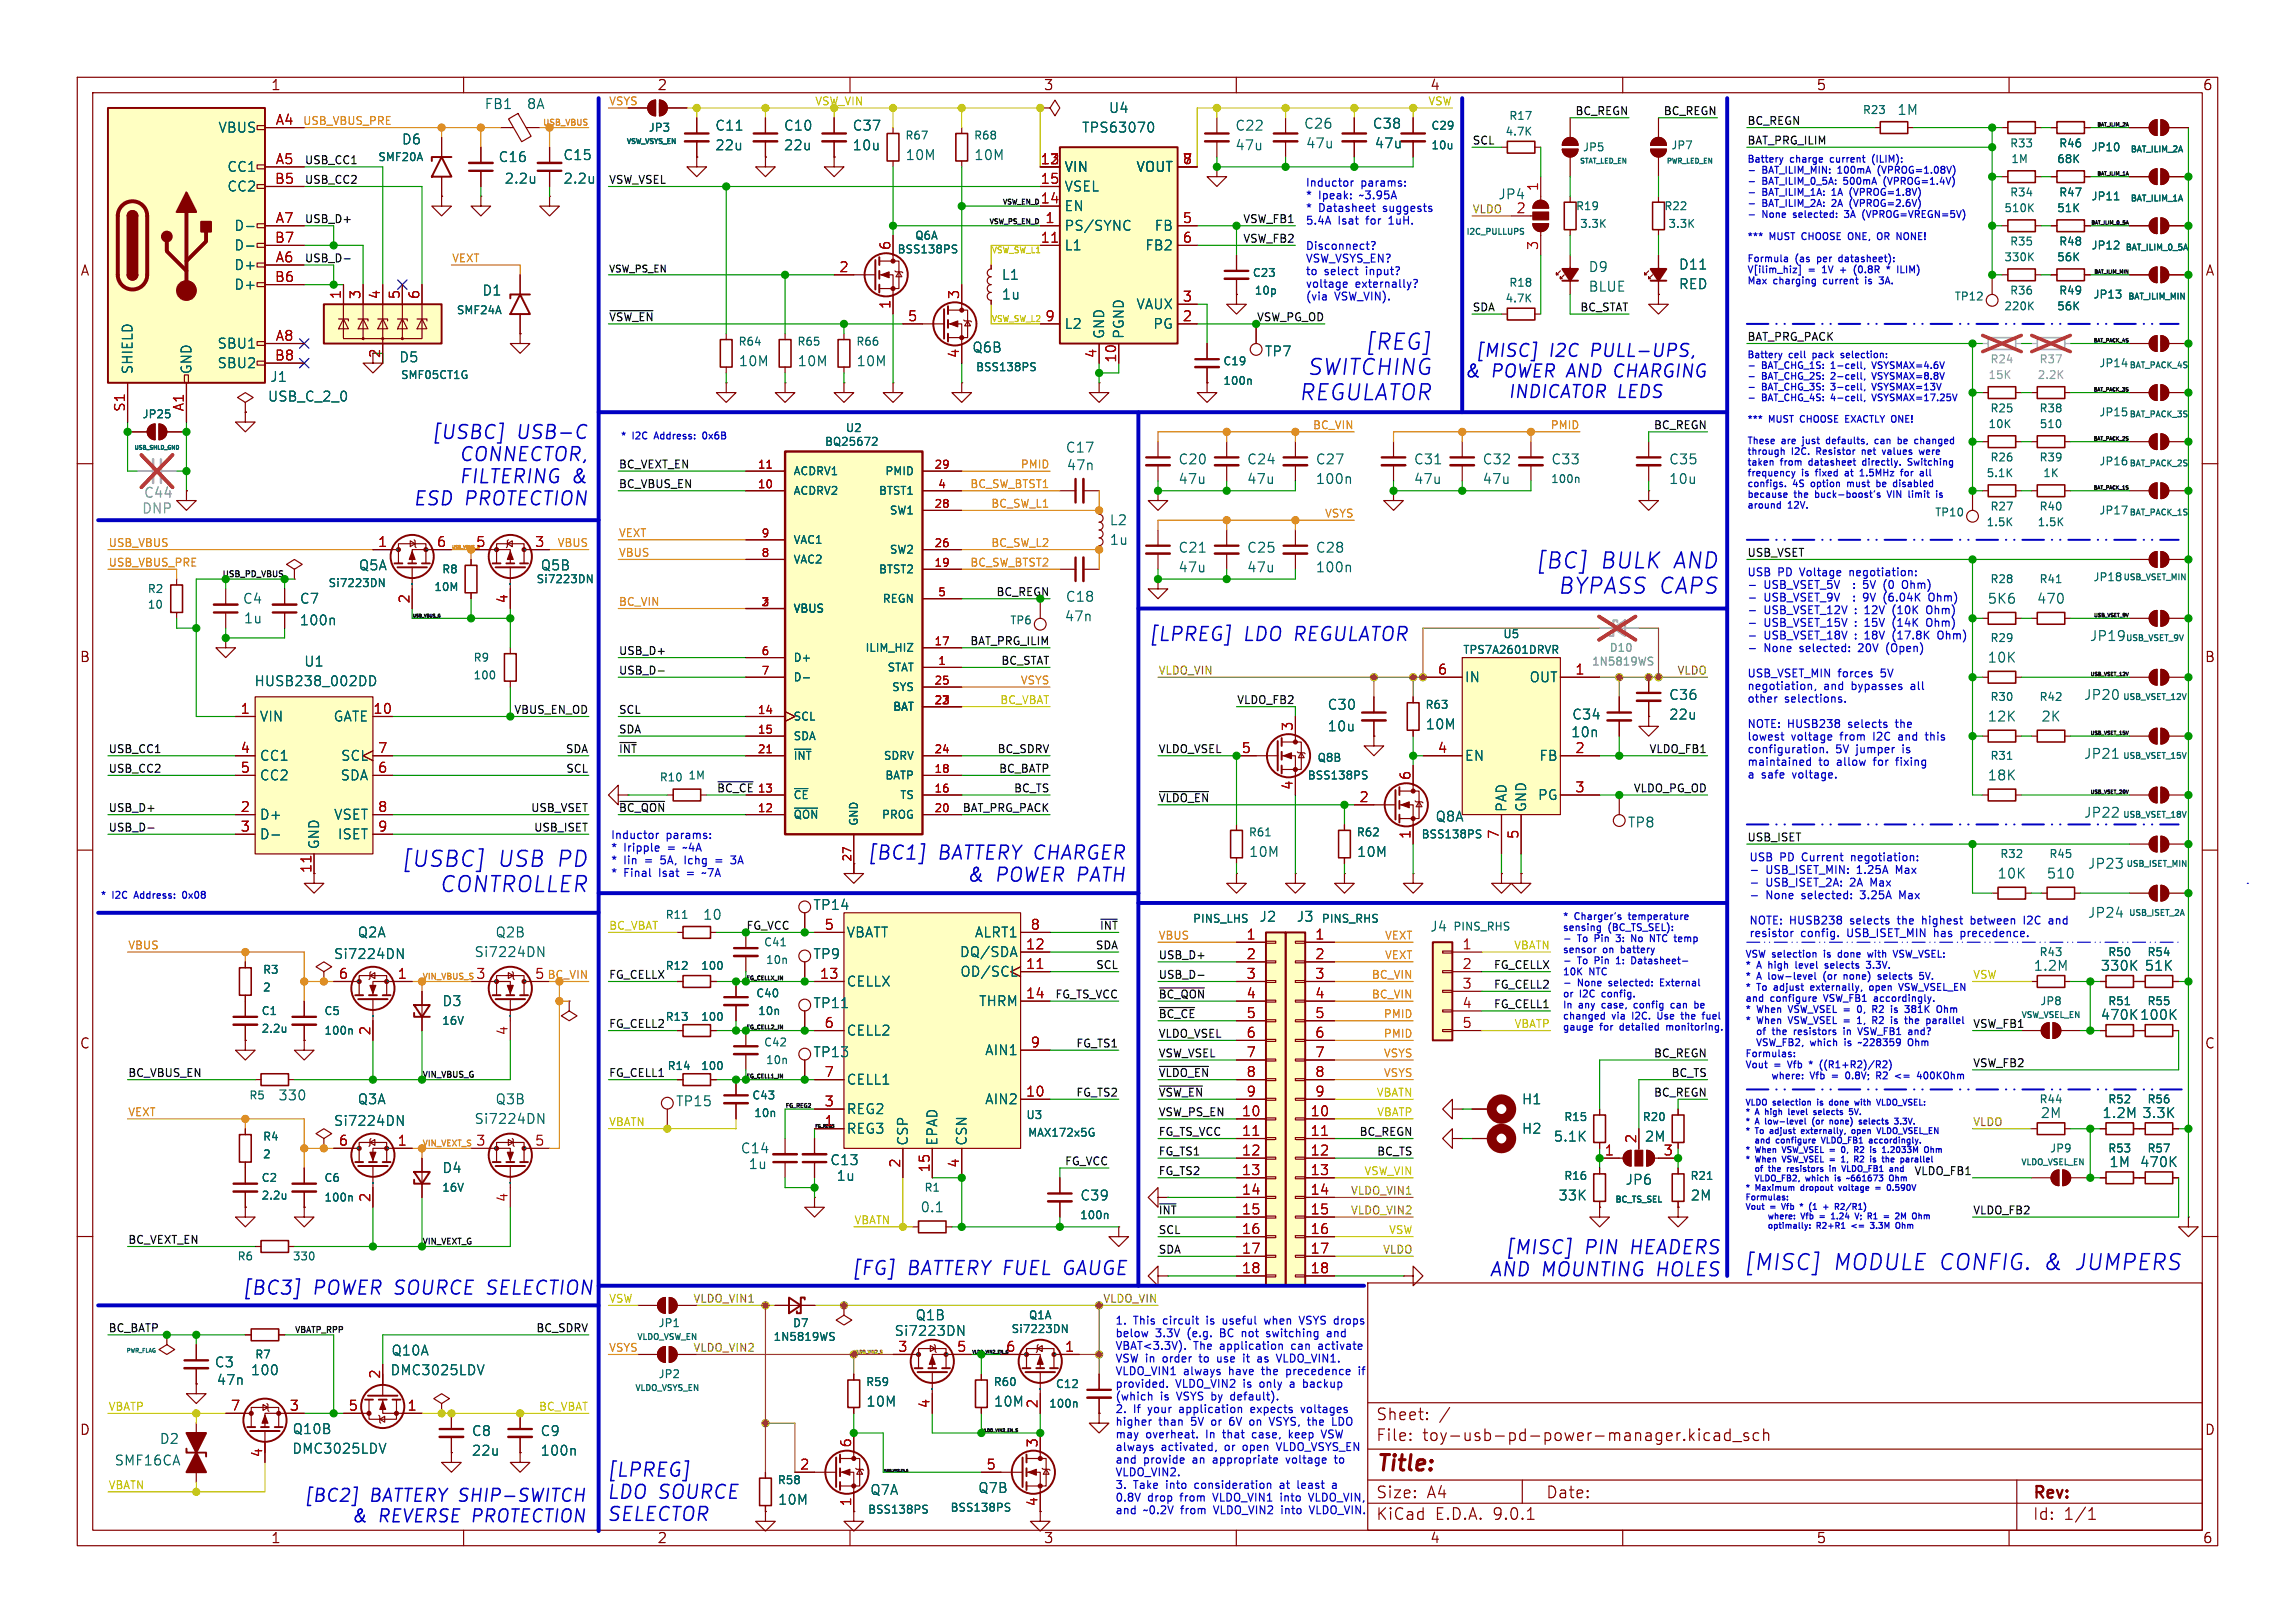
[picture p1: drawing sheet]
<svg xmlns="http://www.w3.org/2000/svg" width="297mm" height="210mm" viewBox="0 0 297 210" stroke-linecap="round" stroke-linejoin="round" font-family="sans-serif">
<defs><g id="words">
<g font-size="2.8" fill="#0000c2">
<text x="176.6" y="45.6">[REG]</text>
<text x="168.1" y="52.1">REGULATOR</text>
<text x="169.2" y="48.8">SWITCHING</text>
<text x="198.7" y="73.9">[BC]</text>
<text x="201.6" y="77.1">BYPASS CAPS</text>
<text x="207.2" y="73.9">BULK AND</text>
<text x="51.9" y="112.5">[USBC]</text>
<text x="64.5" y="112.5">USB PD</text>
<text x="56.8" y="115.7">CONTROLLER</text>
<text x="225.6" y="164.6">[MISC]</text>
<text x="237.3" y="164.6">MODULE CONFIG. &amp;</text>
<text x="269.2" y="164.6">JUMPERS</text>
</g>
<text font-size="2.8" fill="#840000" x="178" y="190.9">Title:</text>
<g font-size="2.5" fill="#0000c2">
<text x="55.8" y="57.1">[USBC]</text>
<text x="59.4" y="60">CONNECTOR,</text>
<text x="66.9" y="57.1">USB-C</text>
<text x="53.4" y="65.7">ESD PROTECTION</text>
<text x="59.4" y="62.8">FILTERING &amp;</text>
<text x="148.6" y="83.2">[LPREG]</text>
<text x="161" y="83.2">LDO REGULATOR</text>
<text x="112.2" y="111.5">[BC1]</text>
<text x="121.4" y="111.5">BATTERY CHARGER</text>
<text x="125.1" y="114.4">&amp;</text>
<text x="128.9" y="114.4">POWER PATH</text>
<text x="31.3" y="167.8">[BC3]</text>
<text x="40.5" y="167.8">POWER SOURCE SELECTION</text>
<text x="110.2" y="165.3">[FG]</text>
<text x="117.4" y="165.3">BATTERY FUEL GAUGE</text>
<text x="192.7" y="165.4">AND MOUNTING HOLES</text>
<text x="194.7" y="162.6">[MISC]</text>
<text x="205.1" y="162.6">PIN</text>
<text x="211.2" y="162.6">HEADERS</text>
<text x="78.5" y="191.4">[LPREG]</text>
<text x="78.5" y="194.2">LDO SOURCE</text>
<text x="78.5" y="197.1">SELECTOR</text>
</g>
<g font-size="2.3" fill="#0000c2">
<text x="190.9" y="46.5">[MISC]</text>
<text x="200.5" y="46.5">I2C</text>
<text x="206" y="46.5">PULL-UPS,</text>
<text x="189.4" y="49.1">&amp;</text>
<text x="193" y="49.1">POWER AND CHARGING</text>
<text x="195.1" y="51.8">INDICATOR LEDS</text>
<text x="39.3" y="194.6">[BC2]</text>
<text x="45.4" y="197.3">&amp;</text>
<text x="47.9" y="194.6">BATTERY SHIP-SWITCH</text>
<text x="49" y="197.3">REVERSE PROTECTION</text>
</g>
<g font-size="2.1" fill="#840000">
<text x="178" y="184">Sheet:</text>
<text x="178" y="186.7">File:</text>
<text x="184.1" y="186.7">toy-usb-pd-power-manager.kicad_sch</text>
<text x="178" y="196.9">KiCad</text>
<text x="178" y="194.1">Size:</text>
<text x="184.7" y="194.1">A4</text>
<text x="185.7" y="196.9">E.D.A.</text>
<text x="193.3" y="196.9">9.0.1</text>
<text x="200" y="194.1">Date:</text>
<text x="263" y="194.3">Rev:</text>
<text x="263" y="196.9">Id:</text>
<text x="267.1" y="196.9">1/1</text>
</g>
<g font-size="1.8" fill="#840000">
<text x="35" y="11.9">1</text>
<text x="85" y="11.9">2</text>
<text x="135" y="11.9">3</text>
<text x="185" y="11.9">4</text>
<text x="235" y="11.9">5</text>
<text x="285" y="11.9">6</text>
<text x="10.3" y="35.9">A</text>
<text x="285.3" y="35.9">A</text>
<text x="10.3" y="85.9">B</text>
<text x="285.3" y="85.9">B</text>
<text x="40.4" y="113.1" transform="rotate(-90 40.4 113.1)">11</text>
<text x="10.3" y="135.9">C</text>
<text x="285.3" y="135.9">C</text>
<text x="10.3" y="185.9">D</text>
<text x="285.3" y="185.9">D</text>
<text x="35" y="199.9">1</text>
<text x="85" y="199.9">2</text>
<text x="135" y="199.9">3</text>
<text x="185" y="199.9">4</text>
<text x="235" y="199.9">5</text>
<text x="285" y="199.9">6</text>
</g>
<g font-size="1.8" fill="#006464">
<text x="28.2" y="17.4">VBUS</text>
<text x="62.6" y="14.3">FB1</text>
<text x="68.1" y="14.3">8A</text>
<text x="92.5" y="17.1">C11</text>
<text x="101.4" y="17.1">C10</text>
<text x="110.2" y="17.1">C37</text>
<text x="139.9" y="17.4">TPS63070</text>
<text x="143.4" y="14.8">U4</text>
<text x="159.8" y="17.1">C22</text>
<text x="168.7" y="16.9">C26</text>
<text x="177.6" y="16.9">C38</text>
<text x="245.5" y="15.1">1M</text>
<text x="29.3" y="22.5">CC1</text>
<text x="51.9" y="18.9">D6</text>
<text x="64.4" y="21.2">C16</text>
<text x="65.2" y="24">2.2u</text>
<text x="72.8" y="20.9">C15</text>
<text x="72.8" y="24">2.2u</text>
<text x="92.5" y="19.7">22u</text>
<text x="101.4" y="19.7">22u</text>
<text x="110.2" y="19.7">10u</text>
<text x="117.1" y="20.9">10M</text>
<text x="126" y="20.9">10M</text>
<text x="137.7" y="22.5">VIN</text>
<text x="147" y="22.5">VOUT</text>
<text x="159.8" y="19.7">47u</text>
<text x="168.9" y="19.4">47u</text>
<text x="177.8" y="19.4">47u</text>
<text x="29.3" y="25">CC2</text>
<text x="137.7" y="25">VSEL</text>
<text x="137.7" y="27.5">EN</text>
<text x="30.2" y="30.1">D-</text>
<text x="30.2" y="32.6">D-</text>
<text x="30.2" y="35.2">D+</text>
<text x="137.7" y="30.1">PS/SYNC</text>
<text x="137.7" y="32.6">L1</text>
<text x="148.1" y="32.6">FB2</text>
<text x="149.3" y="30.1">FB</text>
<text x="205.5" y="35.4">D9</text>
<text x="217.2" y="35.1">D11</text>
<text x="30.2" y="37.7">D+</text>
<text x="62.3" y="38.5">D1</text>
<text x="129.5" y="39">1u</text>
<text x="129.5" y="36.4">L1</text>
<text x="147" y="40.2">VAUX</text>
<text x="205.5" y="37.9">BLUE</text>
<text x="217.2" y="37.6">RED</text>
<text x="28.1" y="45.3">SBU1</text>
<text x="28.1" y="47.9">SBU2</text>
<text x="51.6" y="47.1">D5</text>
<text x="95.5" y="47.6">10M</text>
<text x="103.1" y="47.6">10M</text>
<text x="110.8" y="47.6">10M</text>
<text x="125.7" y="45.8">Q6B</text>
<text x="137.7" y="42.8">L2</text>
<text x="143.1" y="43.9" transform="rotate(-90 143.1 43.9)">GND</text>
<text x="145.6" y="43.9" transform="rotate(-90 145.6 43.9)">PGND</text>
<text x="149.1" y="42.8">PG</text>
<text x="163.6" y="46.3">TP7</text>
<text x="17.4" y="48.5" transform="rotate(-90 17.4 48.5)">SHIELD</text>
<text x="23.9" y="53.3" transform="rotate(-90 23.9 53.3)">A1</text>
<text x="25" y="48.5" transform="rotate(-90 25 48.5)">GND</text>
<text x="34.6" y="52.2">USB_C_2_0</text>
<text x="34.9" y="49.6">J1</text>
<text x="137.8" y="58.8">C17</text>
<text x="138" y="61.1">47n</text>
<text x="152.4" y="60.3">C20</text>
<text x="152.4" y="62.8">47u</text>
<text x="161.3" y="60.3">C24</text>
<text x="161.3" y="62.8">47u</text>
<text x="170.2" y="62.8">100n</text>
<text x="170.2" y="60.3">C27</text>
<text x="182.9" y="60.3">C31</text>
<text x="182.9" y="62.8">47u</text>
<text x="191.8" y="60.3">C32</text>
<text x="191.8" y="62.8">47u</text>
<text x="200.7" y="60.3">C33</text>
<text x="215.9" y="60.3">C35</text>
<text x="215.9" y="62.8">10u</text>
<text x="143.5" y="70.7">1u</text>
<text x="143.5" y="68.2">L2</text>
<text x="152.4" y="71.7">C21</text>
<text x="161.3" y="71.7">C25</text>
<text x="170.2" y="71.7">C28</text>
<text x="46.3" y="74">Q5A</text>
<text x="69.9" y="74">Q5B</text>
<text x="152.4" y="74.3">47u</text>
<text x="161.3" y="74.3">47u</text>
<text x="170.2" y="74.3">100n</text>
<text x="31.3" y="78.3">C4</text>
<text x="31.5" y="80.9">1u</text>
<text x="38.7" y="81.1">100n</text>
<text x="38.7" y="78.3">C7</text>
<text x="137.7" y="80.6">47n</text>
<text x="137.8" y="78.1">C18</text>
<text x="257.1" y="78.3">5K6</text>
<text x="263.5" y="78.3">470</text>
<text x="270.4" y="83.2">JP19</text>
<text x="32.8" y="89">HUSB238_002DD</text>
<text x="39.3" y="86.5">U1</text>
<text x="189.5" y="88.5">IN</text>
<text x="197.8" y="88.5">OUT</text>
<text x="257.1" y="86">10K</text>
<text x="33.5" y="93.6">VIN</text>
<text x="43.1" y="93.6">GATE</text>
<text x="171.7" y="92">C30</text>
<text x="171.7" y="94.8">10u</text>
<text x="184.4" y="94.6">10M</text>
<text x="203.2" y="95.6">10n</text>
<text x="203.4" y="93.3">C34</text>
<text x="215.9" y="90.8">C36</text>
<text x="215.9" y="93.3">22u</text>
<text x="257.1" y="93.6">12K</text>
<text x="264.1" y="93.6">2K</text>
<text x="269.6" y="90.8">JP20</text>
<text x="33.5" y="98.7">CC1</text>
<text x="33.5" y="101.2">CC2</text>
<text x="44" y="101.2">SDA</text>
<text x="44" y="98.7">SCL</text>
<text x="189.5" y="98.7">EN</text>
<text x="199.1" y="98.7">FB</text>
<text x="257.1" y="101.2">18K</text>
<text x="269.6" y="98.4">JP21</text>
<text x="33.5" y="106.3">D+</text>
<text x="43.1" y="106.3">VSET</text>
<text x="185.7" y="106.5">Q8A</text>
<text x="195.2" y="105.2" transform="rotate(-90 195.2 105.2)">PAD</text>
<text x="197.7" y="105.2" transform="rotate(-90 197.7 105.2)">GND</text>
<text x="198.9" y="103.7">PG</text>
<text x="210.6" y="107.3">TP8</text>
<text x="269.6" y="106">JP22</text>
<text x="33.5" y="108.8">D-</text>
<text x="41.5" y="110" transform="rotate(-90 41.5 110)">GND</text>
<text x="43.6" y="108.8">ISET</text>
<text x="161.6" y="111.1">10M</text>
<text x="175.5" y="111.1">10M</text>
<text x="258.4" y="113.9">10K</text>
<text x="264.8" y="113.9">510</text>
<text x="270.1" y="112.6">JP23</text>
<text x="90.9" y="119.2">10</text>
<text x="105.2" y="118">TP14</text>
<text x="162.9" y="119.5">J2</text>
<text x="167.7" y="119.5">J3</text>
<text x="270.1" y="119">JP24</text>
<text x="43.1" y="124.3">Si7224DN</text>
<text x="46.2" y="121.5">Q2A</text>
<text x="61.3" y="124.1">Si7224DN</text>
<text x="64" y="121.5">Q2B</text>
<text x="105.2" y="124.3">TP9</text>
<text x="109.5" y="121.5">VBATT</text>
<text x="124.1" y="124.1">DQ/SDA</text>
<text x="126.1" y="121.5">ALRT1</text>
<text x="185" y="120.8">J4</text>
<text x="263.1" y="125.8">1.2M</text>
<text x="271.8" y="125.8">330K</text>
<text x="277.5" y="125.8">51K</text>
<text x="57.2" y="130.4">D3</text>
<text x="105.2" y="130.7">TP11</text>
<text x="109.5" y="127.9">CELLX</text>
<text x="124.2" y="126.6">OD/SCL</text>
<text x="126.6" y="130.4">THRM</text>
<text x="105.2" y="137">TP13</text>
<text x="109.5" y="134.2">CELL2</text>
<text x="127.4" y="136.8">AIN1</text>
<text x="271.8" y="132.2">470K 100K</text>
<text x="35.9" y="142.6">330</text>
<text x="46.2" y="143.1">Q3A</text>
<text x="64" y="143.1">Q3B</text>
<text x="87.4" y="143.4">TP15</text>
<text x="109.5" y="140.6">CELL1</text>
<text x="127.4" y="143.1">AIN2</text>
<text x="196.9" y="143.1">H1</text>
<text x="43.1" y="145.9">Si7224DN</text>
<text x="61.3" y="145.6">Si7224DN</text>
<text x="95.8" y="149.5">C14</text>
<text x="109.5" y="144.4">REG2</text>
<text x="109.5" y="146.9">REG3</text>
<text x="117.7" y="148.3" transform="rotate(-90 117.7 148.3)">CSP</text>
<text x="121.5" y="148.3" transform="rotate(-90 121.5 148.3)">EPAD</text>
<text x="125.3" y="148.3" transform="rotate(-90 125.3 148.3)">CSN</text>
<text x="196.9" y="146.9">H2</text>
<text x="201" y="147.9">5.1K</text>
<text x="212.8" y="147.9">2M</text>
<text x="264" y="144.9">2M</text>
<text x="272" y="144.9">1.2M</text>
<text x="277.2" y="144.9">3.3K</text>
<text x="57.2" y="152">D4</text>
<text x="96.8" y="151.5">1u</text>
<text x="107.4" y="151">C13</text>
<text x="108.2" y="153">1u</text>
<text x="139.7" y="155.5">C39</text>
<text x="201.6" y="155.5">33K</text>
<text x="210.3" y="153.5">JP6</text>
<text x="218.7" y="155.5">2M</text>
<text x="272.9" y="151.2">1M</text>
<text x="276.8" y="151.2">470K</text>
<text x="119" y="157.1">0.1</text>
<text x="115.7" y="173.1">Si7223DN</text>
<text x="118.4" y="171">Q1B</text>
<text x="27.7" y="177.1">C3</text>
<text x="27.9" y="179.4">47n</text>
<text x="32.4" y="178.2">100</text>
<text x="50.4" y="178.2">DMC3025LDV</text>
<text x="50.6" y="175.6">Q10A</text>
<text x="37.8" y="185.8">Q10B</text>
<text x="112" y="182.2">10M</text>
<text x="128.5" y="182.2">10M</text>
<text x="14.7" y="189.8">SMF16CA</text>
<text x="20.6" y="187">D2</text>
<text x="37.7" y="188.3">DMC3025LDV</text>
<text x="61" y="186">C8</text>
<text x="61" y="188.6">22u</text>
<text x="69.9" y="186">C9</text>
<text x="69.9" y="188.6">100n</text>
<text x="100.6" y="194.9">10M</text>
<text x="112.5" y="193.6">Q7A</text>
<text x="126.5" y="193.4">Q7B</text>
</g>
<g font-size="1.8" fill="#a90000">
<text x="35.6" y="16.3">A4</text>
<text x="35.5" y="23.9">B5</text>
<text x="35.6" y="21.3">A5</text>
<text x="134.6" y="21.3">12</text>
<text x="134.6" y="23.9">15</text>
<text x="135.6" y="21.3">3</text>
<text x="153" y="21.3">7</text>
<text x="35.6" y="29">A7</text>
<text x="134.6" y="26.4">14</text>
<text x="135.2" y="29">1</text>
<text x="153" y="29">5</text>
<text x="196.1" y="27.7">2</text>
<text x="199.1" y="24.8" transform="rotate(-90 199.1 24.8)">1</text>
<text x="35.5" y="31.5">B7</text>
<text x="35.6" y="34">A6</text>
<text x="108.5" y="35.3">2</text>
<text x="115.3" y="32.5" transform="rotate(-90 115.3 32.5)">6</text>
<text x="134.6" y="31.5">11</text>
<text x="153" y="31.5">6</text>
<text x="199.1" y="32.5" transform="rotate(-90 199.1 32.5)">3</text>
<text x="35.5" y="36.6">B6</text>
<text x="44.2" y="38.8" transform="rotate(-90 44.2 38.8)">1</text>
<text x="46.7" y="38.8" transform="rotate(-90 46.7 38.8)">3</text>
<text x="49.3" y="38.8" transform="rotate(-90 49.3 38.8)">4</text>
<text x="51.8" y="38.8" transform="rotate(-90 51.8 38.8)">5</text>
<text x="54.4" y="38.8" transform="rotate(-90 54.4 38.8)">6</text>
<text x="115.3" y="40.1" transform="rotate(-90 115.3 40.1)">1</text>
<text x="117.4" y="41.7">5</text>
<text x="124.2" y="38.8" transform="rotate(-90 124.2 38.8)">3</text>
<text x="135.2" y="41.7">9</text>
<text x="153" y="39.1">3</text>
<text x="153" y="41.7">2</text>
<text x="35.5" y="46.7">B8</text>
<text x="35.6" y="44.2">A8</text>
<text x="49.3" y="46.4" transform="rotate(-90 49.3 46.4)">2</text>
<text x="124.2" y="46.4" transform="rotate(-90 124.2 46.4)">4</text>
<text x="142" y="46.4" transform="rotate(-90 142 46.4)">4</text>
<text x="144.5" y="47" transform="rotate(-90 144.5 47)">10</text>
<text x="16.3" y="53.4" transform="rotate(-90 16.3 53.4)">S1</text>
<text x="48.8" y="70.9">1</text>
<text x="56.4" y="70.9">6</text>
<text x="61.5" y="70.9">5</text>
<text x="69.1" y="70.9">3</text>
<text x="53.1" y="78.2" transform="rotate(-90 53.1 78.2)">2</text>
<text x="65.8" y="78.2" transform="rotate(-90 65.8 78.2)">4</text>
<text x="186" y="87.4">6</text>
<text x="203.8" y="87.4">1</text>
<text x="31" y="92.5">1</text>
<text x="48.2" y="92.5">10</text>
<text x="167.4" y="94.7" transform="rotate(-90 167.4 94.7)">3</text>
<text x="31" y="97.5">4</text>
<text x="31" y="100.1">5</text>
<text x="48.8" y="97.5">7</text>
<text x="48.8" y="100.1">6</text>
<text x="160.6" y="97.5">5</text>
<text x="182.6" y="101" transform="rotate(-90 182.6 101)">6</text>
<text x="186" y="97.5">4</text>
<text x="203.8" y="97.5">2</text>
<text x="31" y="105.2">2</text>
<text x="31" y="107.7">3</text>
<text x="48.8" y="105.2">8</text>
<text x="48.8" y="107.7">9</text>
<text x="167.4" y="102.3" transform="rotate(-90 167.4 102.3)">4</text>
<text x="175.8" y="103.9">2</text>
<text x="203.8" y="102.6">3</text>
<text x="182.6" y="108.7" transform="rotate(-90 182.6 108.7)">1</text>
<text x="194.1" y="108.7" transform="rotate(-90 194.1 108.7)">7</text>
<text x="196.6" y="108.7" transform="rotate(-90 196.6 108.7)">5</text>
<text x="106.6" y="120.4">5</text>
<text x="132.7" y="122.9">12</text>
<text x="132.7" y="125.5">11</text>
<text x="133.3" y="120.4">8</text>
<text x="161.2" y="121.7">1</text>
<text x="161.2" y="124.2">2</text>
<text x="170.1" y="121.7">1</text>
<text x="170.1" y="124.2">2</text>
<text x="189.2" y="122.9">1</text>
<text x="189.2" y="125.5">2</text>
<text x="43.7" y="126.7">6</text>
<text x="51.4" y="126.7">1</text>
<text x="69.1" y="126.7">5</text>
<text x="106" y="126.7">13</text>
<text x="132.7" y="129.3">14</text>
<text x="161.2" y="126.7">3</text>
<text x="161.2" y="129.3">4</text>
<text x="161.2" y="131.8">5</text>
<text x="170.1" y="126.7">3</text>
<text x="170.1" y="129.3">4</text>
<text x="170.1" y="131.8">5</text>
<text x="189.2" y="128">3</text>
<text x="189.2" y="130.6">4</text>
<text x="48" y="134.1" transform="rotate(-90 48 134.1)">2</text>
<text x="65.8" y="134.1" transform="rotate(-90 65.8 134.1)">4</text>
<text x="106.6" y="133.1">6</text>
<text x="133.3" y="135.6">9</text>
<text x="161.2" y="134.4">6</text>
<text x="161.2" y="136.9">7</text>
<text x="170.1" y="134.4">6</text>
<text x="170.1" y="136.9">7</text>
<text x="189.2" y="133.1">5</text>
<text x="106.6" y="139.4">7</text>
<text x="106.6" y="143.3">3</text>
<text x="132.7" y="142">10</text>
<text x="161.2" y="139.4">8</text>
<text x="161.2" y="142">9</text>
<text x="170.1" y="139.4">8</text>
<text x="170.1" y="142">9</text>
<text x="43.7" y="148.3">6</text>
<text x="51.4" y="148.3">1</text>
<text x="61.5" y="148.3">3</text>
<text x="69.1" y="148.3">5</text>
<text x="106.6" y="145.8">1</text>
<text x="160.6" y="144.5">10</text>
<text x="160.6" y="147.1">11</text>
<text x="160.6" y="149.6">12</text>
<text x="169.5" y="144.5">10</text>
<text x="169.5" y="147.1">11</text>
<text x="169.5" y="149.6">12</text>
<text x="207.6" y="149.6">1</text>
<text x="211.8" y="148" transform="rotate(-90 211.8 148)">2</text>
<text x="215.2" y="149.6">3</text>
<text x="48" y="155.6" transform="rotate(-90 48 155.6)">2</text>
<text x="65.8" y="155.6" transform="rotate(-90 65.8 155.6)">4</text>
<text x="116.6" y="151.2" transform="rotate(-90 116.6 151.2)">2</text>
<text x="120.4" y="151.8" transform="rotate(-90 120.4 151.8)">15</text>
<text x="124.2" y="151.2" transform="rotate(-90 124.2 151.2)">4</text>
<text x="160.6" y="152.1">13</text>
<text x="160.6" y="154.7">14</text>
<text x="169.5" y="152.1">13</text>
<text x="169.5" y="154.7">14</text>
<text x="160.6" y="157.2">15</text>
<text x="160.6" y="159.8">16</text>
<text x="169.5" y="157.2">15</text>
<text x="169.5" y="159.8">16</text>
<text x="160.6" y="162.3">17</text>
<text x="160.6" y="164.8">18</text>
<text x="169.5" y="162.3">17</text>
<text x="169.5" y="164.8">18</text>
<text x="49.3" y="178.5" transform="rotate(-90 49.3 178.5)">2</text>
<text x="116.1" y="175">3</text>
<text x="123.8" y="175">5</text>
<text x="130.1" y="175">6</text>
<text x="137.7" y="175">1</text>
<text x="29.8" y="182.6">7</text>
<text x="37.4" y="182.6">3</text>
<text x="45" y="182.6">5</text>
<text x="52.6" y="182.6">1</text>
<text x="120.4" y="182.3" transform="rotate(-90 120.4 182.3)">4</text>
<text x="134.4" y="182.3" transform="rotate(-90 134.4 182.3)">2</text>
<text x="34" y="188.7" transform="rotate(-90 34 188.7)">4</text>
<text x="103.4" y="190.2">2</text>
<text x="110.2" y="187.4" transform="rotate(-90 110.2 187.4)">6</text>
<text x="127.6" y="190.2">5</text>
<text x="134.4" y="187.4" transform="rotate(-90 134.4 187.4)">3</text>
<text x="110.2" y="195" transform="rotate(-90 110.2 195)">1</text>
<text x="134.4" y="195" transform="rotate(-90 134.4 195)">4</text>
</g>
<text font-size="1.8" fill="#848400" x="193.8" y="26">JP4</text>
<g font-size="1.8" fill="#989898">
<text x="18.6" y="64.6">C44</text>
<text x="18.3" y="66.6">DNP</text>
</g>
<text font-size="1.8" fill="#dd8500" x="61.5" y="126.7">3</text>
<g font-size="1.4" fill="#dd8500">
<text x="39.1" y="16.2">USB_VBUS_PRE</text>
<text x="78.7" y="13.7">VSYS</text>
<text x="58.4" y="34">VEXT</text>
<text x="169.8" y="55.6">BC_VIN</text>
<text x="200.5" y="55.6">PMID</text>
<text x="125.4" y="63.2">BC_SW_BTST1</text>
<text x="128.1" y="65.8">BC_SW_L1</text>
<text x="132" y="60.7">PMID</text>
<text x="14" y="70.8">USB_VBUS</text>
<text x="72" y="70.8">VBUS</text>
<text x="80" y="69.6">VEXT</text>
<text x="128.1" y="70.8">BC_SW_L2</text>
<text x="171.3" y="67">VSYS</text>
<text x="14" y="73.4">USB_VBUS_PRE</text>
<text x="80" y="72.1">VBUS</text>
<text x="125.4" y="73.4">BC_SW_BTST2</text>
<text x="80" y="78.5">BC_VIN</text>
<text x="132" y="88.6">VSYS</text>
<text x="16.5" y="122.9">VBUS</text>
<text x="149.9" y="121.6">VBUS</text>
<text x="179.1" y="121.6">VEXT</text>
<text x="179.1" y="124.2">VEXT</text>
<text x="70.7" y="126.7">BC_VIN</text>
<text x="177.4" y="129.3">BC_VIN</text>
<text x="177.4" y="126.7">BC_VIN</text>
<text x="178.9" y="131.8">PMID</text>
<text x="178.9" y="136.9">VSYS</text>
<text x="178.9" y="134.3">PMID</text>
<text x="178.9" y="139.4">VSYS</text>
<text x="16.5" y="144.5">VEXT</text>
<text x="78.7" y="175">VSYS</text>
</g>
<g font-size="1.4" fill="#006464">
<text x="83.8" y="17.2">JP3</text>
<text x="185.1" y="17">C29</text>
<text x="194.7" y="17.8">4.7K</text>
<text x="195.2" y="15.7">R17</text>
<text x="241" y="15">R23</text>
<text x="48.8" y="21.1">SMF20A</text>
<text x="117.1" y="18.3">R67</text>
<text x="125.9" y="18.3">R68</text>
<text x="185.1" y="19.5">10u</text>
<text x="204.7" y="19.8">JP5</text>
<text x="216.2" y="19.5">JP7</text>
<text x="260" y="19.3">R33</text>
<text x="260.2" y="21.3">1M</text>
<text x="266.1" y="21.3">68K</text>
<text x="266.4" y="19.3">R46</text>
<text x="270.6" y="19.8">JP10</text>
<text x="203.8" y="27.4">R19</text>
<text x="204.4" y="29.7">3.3K</text>
<text x="215.3" y="27.4">R22</text>
<text x="215.8" y="29.7">3.3K</text>
<text x="259.3" y="27.7">510K</text>
<text x="260" y="25.6">R34</text>
<text x="266.1" y="27.7">51K</text>
<text x="266.4" y="25.6">R47</text>
<text x="270.6" y="26.1">JP11</text>
<text x="116" y="33">BSS138PS</text>
<text x="118.3" y="31.2">Q6A</text>
<text x="259.3" y="34">330K</text>
<text x="260" y="32">R35</text>
<text x="266.1" y="34">56K</text>
<text x="266.4" y="32">R48</text>
<text x="270.6" y="32.5">JP12</text>
<text x="59" y="40.9">SMF24A</text>
<text x="162" y="36">C23</text>
<text x="162.3" y="38.3">10p</text>
<text x="194.7" y="39.3">4.7K</text>
<text x="195.2" y="37.3">R18</text>
<text x="252.9" y="39.1">TP12</text>
<text x="259.3" y="40.4">220K</text>
<text x="260" y="38.3">R36</text>
<text x="266.1" y="40.4">56K</text>
<text x="266.4" y="38.3">R49</text>
<text x="270.8" y="38.8">JP13</text>
<text x="95.5" y="44.9">R64</text>
<text x="103.1" y="44.9">R65</text>
<text x="110.7" y="44.9">R66</text>
<text x="158.2" y="47.5">C19</text>
<text x="271.6" y="47.7">JP14</text>
<text x="51.8" y="49.3">SMF05CT1G</text>
<text x="126.2" y="48.2">BSS138PS</text>
<text x="158.2" y="50">100n</text>
<text x="257.5" y="53.6">R25</text>
<text x="263.8" y="53.6">R38</text>
<text x="18.3" y="54.3">JP25</text>
<text x="106.6" y="57.9">BQ25672</text>
<text x="109.3" y="56.1">U2</text>
<text x="257.2" y="55.6">10K</text>
<text x="257.5" y="59.9">R26</text>
<text x="263.8" y="59.9">R39</text>
<text x="263.9" y="55.6">510</text>
<text x="271.6" y="54.1">JP15</text>
<text x="102.6" y="61.7">ACDRV1</text>
<text x="102.6" y="64.2">ACDRV2</text>
<text x="113.6" y="64.2">BTST1</text>
<text x="114.4" y="61.7">PMID</text>
<text x="200.6" y="62.7">100n</text>
<text x="257" y="62">5.1K</text>
<text x="264.3" y="62">1K</text>
<text x="271.6" y="60.4">JP16</text>
<text x="102.6" y="70.6">VAC1</text>
<text x="115" y="66.8">SW1</text>
<text x="115" y="71.9">SW2</text>
<text x="250.3" y="67">TP10</text>
<text x="257" y="68.3">1.5K</text>
<text x="257.5" y="66.3">R27</text>
<text x="263.6" y="68.3">1.5K</text>
<text x="263.8" y="66.3">R40</text>
<text x="271.6" y="66.8">JP17</text>
<text x="19" y="76.9">R2</text>
<text x="42.4" y="76.2">Si7223DN</text>
<text x="56.1" y="76.7">10M</text>
<text x="57.1" y="74.4">R8</text>
<text x="69.3" y="75.7">Si7223DN</text>
<text x="102.6" y="73.1">VAC2</text>
<text x="113.6" y="74.4">BTST2</text>
<text x="257.5" y="75.7">R28</text>
<text x="263.8" y="75.7">R41</text>
<text x="270.8" y="75.4">JP18</text>
<text x="19" y="79">10</text>
<text x="102.6" y="79.5">VBUS</text>
<text x="114.1" y="78.2">REGN</text>
<text x="130.6" y="81">TP6</text>
<text x="194.4" y="82.8">U5</text>
<text x="257.5" y="83.3">R29</text>
<text x="61.2" y="85.8">R9</text>
<text x="61.2" y="88.1">100</text>
<text x="102.6" y="85.8">D+</text>
<text x="102.6" y="88.4">D-</text>
<text x="111.9" y="84.6">ILIM_HIZ</text>
<text x="114.7" y="87.1">STAT</text>
<text x="115.3" y="89.6">SYS</text>
<text x="189.3" y="84.8">TPS7A2601DRVR</text>
<text x="102.6" y="93.4">SCL</text>
<text x="102.6" y="96">SDA</text>
<text x="115.4" y="92.2">BAT</text>
<text x="184.4" y="91.9">R63</text>
<text x="257.5" y="90.9">R30</text>
<text x="263.8" y="90.9">R42</text>
<text x="85.3" y="101.3">R10</text>
<text x="89" y="101.1">1M</text>
<text x="102.6" y="98.5">~{INT}</text>
<text x="114.2" y="98.5">SDRV</text>
<text x="114.4" y="101.1">BATP</text>
<text x="169.1" y="101.1">BSS138PS</text>
<text x="170.4" y="98.8">Q8B</text>
<text x="257.5" y="98.5">R31</text>
<text x="102.6" y="103.6">~{CE}</text>
<text x="102.6" y="106.1">~{QON}</text>
<text x="111.2" y="106.9" transform="rotate(-90 111.2 106.9)">GND</text>
<text x="114" y="106.1">PROG</text>
<text x="116.4" y="103.6">TS</text>
<text x="161.5" y="108.4">R61</text>
<text x="175.5" y="108.4">R62</text>
<text x="183.9" y="108.7">BSS138PS</text>
<text x="258.7" y="111.2">R32</text>
<text x="265.1" y="111.2">R45</text>
<text x="86" y="119.1">R11</text>
<text x="154.3" y="119.6">PINS_LHS</text>
<text x="170.9" y="119.6">PINS_RHS</text>
<text x="86" y="125.7">R12</text>
<text x="90.6" y="125.7">100</text>
<text x="98.8" y="122.7">C41</text>
<text x="99" y="124.9">10n</text>
<text x="188" y="120.6">PINS_RHS</text>
<text x="263.8" y="123.9">R43</text>
<text x="272.7" y="123.9">R50</text>
<text x="277.8" y="123.9">R54</text>
<text x="33.7" y="131.5">C1</text>
<text x="33.9" y="126.2">R3</text>
<text x="33.9" y="128.5">2</text>
<text x="41.9" y="131.6">C5</text>
<text x="97.8" y="129.3">C40</text>
<text x="98" y="131.5">10n</text>
<text x="263.9" y="130.3">JP8</text>
<text x="272.7" y="130.3">R51</text>
<text x="277.8" y="130.3">R55</text>
<text x="33.7" y="133.8">2.2u</text>
<text x="41.9" y="134.1">100n</text>
<text x="57.1" y="132.8">16V</text>
<text x="86" y="132.3">R13</text>
<text x="90.6" y="132.3">100</text>
<text x="98.8" y="135.6">C42</text>
<text x="99" y="137.9">10n</text>
<text x="32.2" y="142.5">R5</text>
<text x="86.3" y="138.7">R14</text>
<text x="90.6" y="138.7">100</text>
<text x="97.2" y="142.5">C43</text>
<text x="263.8" y="143">R44</text>
<text x="272.7" y="143">R52</text>
<text x="277.8" y="143">R56</text>
<text x="33.9" y="147.8">R4</text>
<text x="97.5" y="144.8">10n</text>
<text x="132.7" y="145">U3</text>
<text x="132.9" y="147.3">MAX172x5G</text>
<text x="202.3" y="145.3">R15</text>
<text x="212.5" y="145.3">R20</text>
<text x="265.2" y="149.3">JP9</text>
<text x="272.7" y="149.3">R53</text>
<text x="277.8" y="149.3">R57</text>
<text x="33.7" y="153.1">C2</text>
<text x="33.7" y="155.4">2.2u</text>
<text x="33.9" y="150.1">2</text>
<text x="41.9" y="153.1">C6</text>
<text x="41.9" y="155.7">100n</text>
<text x="57.1" y="154.4">16V</text>
<text x="119.5" y="154.4">R1</text>
<text x="202.3" y="152.9">R16</text>
<text x="218.7" y="152.9">R21</text>
<text x="139.7" y="158">100n</text>
<text x="30.6" y="163.3">R6</text>
<text x="37.8" y="163.3">330</text>
<text x="85.1" y="171.9">JP1</text>
<text x="100" y="173.7">1N5819WS</text>
<text x="102.5" y="171.9">D7</text>
<text x="130.8" y="172.7">Si7223DN</text>
<text x="133" y="170.9">Q1A</text>
<text x="32.9" y="176">R7</text>
<text x="85.1" y="178.5">JP2</text>
<text x="112" y="179.6">R59</text>
<text x="128.5" y="179.6">R60</text>
<text x="136.5" y="179.8">C12</text>
<text x="135.7" y="182.4">100n</text>
<text x="100.5" y="192.3">R58</text>
<text x="112.2" y="196.1">BSS138PS</text>
<text x="122.9" y="195.8">BSS138PS</text>
</g>
<g font-size="1.4" fill="#c2c200">
<text x="105.4" y="13.7">VSW_VIN</text>
<text x="184.7" y="13.7">VSW</text>
<text x="129.3" y="91.2">BC_VBAT</text>
<text x="78.7" y="120.4">BC_VBAT</text>
<text x="195.8" y="122.9">VBATN</text>
<text x="255.3" y="126.7">VSW</text>
<text x="195.9" y="133.1">VBATP</text>
<text x="178" y="142">VBATN</text>
<text x="78.7" y="145.8">VBATN</text>
<text x="178.1" y="144.5">VBATP</text>
<text x="176.4" y="152.1">VSW_VIN</text>
<text x="110.5" y="158.5">VBATN</text>
<text x="179.6" y="159.7">VSW</text>
<text x="78.7" y="168.6">VSW</text>
<text x="14" y="182.6">VBATP</text>
<text x="69.6" y="182.6">BC_VBAT</text>
<text x="14" y="192.8">VBATN</text>
</g>
<g font-size="1.4" fill="#0f0f0f">
<text x="203.7" y="15">BC_REGN</text>
<text x="215.2" y="15">BC_REGN</text>
<text x="226.1" y="16.2">BC_REGN</text>
<text x="39.4" y="23.9">USB_CC2</text>
<text x="39.4" y="21.3">USB_CC1</text>
<text x="78.7" y="23.9">VSW_VSEL</text>
<text x="190.5" y="18.8">SCL</text>
<text x="226.1" y="18.8">BAT_PRG_ILIM</text>
<text x="39.4" y="28.9">USB_D+</text>
<text x="160.8" y="28.9">VSW_FB1</text>
<text x="39.4" y="34">USB_D-</text>
<text x="160.8" y="31.5">VSW_FB2</text>
<text x="78.7" y="41.6">~{VSW_EN}</text>
<text x="162.5" y="41.6">VSW_PG_OD</text>
<text x="190.5" y="40.4">SDA</text>
<text x="204.4" y="40.4">BC_STAT</text>
<text x="226.1" y="44.2">BAT_PRG_PACK</text>
<text x="213.9" y="55.6">BC_REGN</text>
<text x="80" y="63.2">BC_VBUS_EN</text>
<text x="80" y="60.7">BC_VEXT_EN</text>
<text x="226.1" y="72.1">USB_VSET</text>
<text x="125.4" y="83.5">BAT_PRG_ILIM</text>
<text x="80" y="84.8">USB_D+</text>
<text x="80" y="87.4">USB_D-</text>
<text x="129.4" y="86.1">BC_STAT</text>
<text x="66.4" y="92.4">VBUS_EN_OD</text>
<text x="80" y="95">SDA</text>
<text x="80" y="92.4">SCL</text>
<text x="160" y="91.2">VLDO_FB2</text>
<text x="14" y="97.5">USB_CC1</text>
<text x="14" y="100.1">USB_CC2</text>
<text x="73.1" y="97.5">SDA</text>
<text x="73.1" y="100.1">SCL</text>
<text x="80" y="97.5">~{INT}</text>
<text x="129" y="97.5">BC_SDRV</text>
<text x="129.2" y="100.1">BC_BATP</text>
<text x="149.9" y="97.5">VLDO_VSEL</text>
<text x="213.3" y="97.5">VLDO_FB1</text>
<text x="14" y="105.1">USB_D+</text>
<text x="14" y="107.7">USB_D-</text>
<text x="68.6" y="105.1">USB_VSET</text>
<text x="69" y="107.7">USB_ISET</text>
<text x="80" y="105.1">~{BC_QON}</text>
<text x="92.7" y="102.6">~{BC_CE}</text>
<text x="124.5" y="105.1">BAT_PRG_PACK</text>
<text x="131.1" y="102.6">BC_TS</text>
<text x="149.9" y="103.9">~{VLDO_EN}</text>
<text x="211.3" y="102.6">VLDO_PG_OD</text>
<text x="226.1" y="108.9">USB_ISET</text>
<text x="96.5" y="120.4">FG_VCC</text>
<text x="141.7" y="122.9">SDA</text>
<text x="141.7" y="125.5">SCL</text>
<text x="142.2" y="120.4">~{INT}</text>
<text x="149.9" y="124.2">USB_D+</text>
<text x="193.2" y="125.5">FG_CELLX</text>
<text x="78.7" y="126.7">FG_CELLX</text>
<text x="136.4" y="129.3">FG_TS_VCC</text>
<text x="149.9" y="126.7">USB_D-</text>
<text x="149.9" y="131.8">~{BC_CE}</text>
<text x="149.9" y="129.3">~{BC_QON}</text>
<text x="193.2" y="128">FG_CELL2</text>
<text x="193.2" y="130.5">FG_CELL1</text>
<text x="78.7" y="133.1">FG_CELL2</text>
<text x="139.2" y="135.6">FG_TS1</text>
<text x="149.9" y="136.9">VSW_VSEL</text>
<text x="149.9" y="134.3">VLDO_VSEL</text>
<text x="213.9" y="136.9">BC_REGN</text>
<text x="255.3" y="133.1">VSW_FB1</text>
<text x="16.5" y="139.4">BC_VBUS_EN</text>
<text x="78.7" y="139.4">FG_CELL1</text>
<text x="139.2" y="142">FG_TS2</text>
<text x="149.9" y="139.4">~{VLDO_EN}</text>
<text x="149.9" y="142">~{VSW_EN}</text>
<text x="213.9" y="142">BC_REGN</text>
<text x="216.2" y="139.4">BC_TS</text>
<text x="255.3" y="138.2">VSW_FB2</text>
<text x="149.9" y="147">FG_TS_VCC</text>
<text x="149.9" y="149.6">FG_TS1</text>
<text x="149.9" y="144.5">VSW_PS_EN</text>
<text x="175.8" y="147">BC_REGN</text>
<text x="178.1" y="149.6">BC_TS</text>
<text x="137.7" y="150.9">FG_VCC</text>
<text x="149.9" y="152.1">FG_TS2</text>
<text x="247.6" y="152.1">VLDO_FB1</text>
<text x="16.5" y="161">BC_VEXT_EN</text>
<text x="149.9" y="159.7">SCL</text>
<text x="149.9" y="157.2">~{INT}</text>
<text x="255.3" y="157.2">VLDO_FB2</text>
<text x="149.9" y="162.3">SDA</text>
<text x="14" y="172.4">BC_BATP</text>
<text x="69.3" y="172.4">BC_SDRV</text>
</g>
<g font-size="1.4" fill="#0000c2">
<text x="168.9" y="24.4">Inductor</text>
<text x="168.9" y="26">*</text>
<text x="168.9" y="27.6">*</text>
<text x="168.9" y="29.3">5.4A</text>
<text x="170.7" y="26">Ipeak:</text>
<text x="170.7" y="27.6">Datasheet</text>
<text x="173.2" y="29.3">Isat</text>
<text x="176.2" y="24.4">params:</text>
<text x="176.2" y="26">~3.95A</text>
<text x="177.1" y="29.3">for</text>
<text x="179.2" y="27.6">suggests</text>
<text x="180.2" y="29.3">1uH.</text>
<text x="168.9" y="32.5">Disconnect</text>
<text x="168.9" y="34.2">VSW_VSYS_EN</text>
<text x="168.9" y="35.8">to</text>
<text x="171.4" y="35.8">select</text>
<text x="177" y="35.8">input</text>
<text x="168.9" y="37.5">voltage</text>
<text x="168.9" y="39.1">(via</text>
<text x="172.8" y="39.1">VSW_VIN).</text>
<text x="175.5" y="37.5">externally</text>
<text x="226.1" y="74.8">USB</text>
<text x="228.3" y="76.4">USB_VSET_5V</text>
<text x="230.1" y="74.8">PD</text>
<text x="233.2" y="74.8">Voltage</text>
<text x="239.8" y="74.8">negotiation:</text>
<text x="241.9" y="76.4">5V</text>
<text x="244.7" y="76.4">(0</text>
<text x="247.4" y="76.4">Ohm)</text>
<text x="228.3" y="78">USB_VSET_9V</text>
<text x="228.3" y="79.7">USB_VSET_12V</text>
<text x="228.3" y="81.3">USB_VSET_15V</text>
<text x="228.3" y="83">USB_VSET_18V</text>
<text x="240.3" y="79.7">:</text>
<text x="240.3" y="81.3">:</text>
<text x="240.3" y="83">:</text>
<text x="241.8" y="79.7">12V</text>
<text x="241.8" y="81.3">15V</text>
<text x="241.8" y="83">18V</text>
<text x="241.9" y="78">9V</text>
<text x="244.7" y="78">(6.04K</text>
<text x="245.7" y="79.7">(10K</text>
<text x="245.7" y="81.3">(14K</text>
<text x="245.7" y="83">(17.8K</text>
<text x="250.3" y="79.7">Ohm)</text>
<text x="250.3" y="81.3">Ohm)</text>
<text x="250.9" y="78">Ohm)</text>
<text x="251.8" y="83">Ohm)</text>
<text x="226.1" y="87.9">USB_VSET_MIN</text>
<text x="226.1" y="89.5">negotiation,</text>
<text x="228.3" y="84.6">None</text>
<text x="233.1" y="84.6">selected:</text>
<text x="236.1" y="89.5">and</text>
<text x="237.9" y="87.9">forces</text>
<text x="239.9" y="89.5">bypasses</text>
<text x="241" y="84.6">20V</text>
<text x="243.6" y="87.9">5V</text>
<text x="244.8" y="84.6">(Open)</text>
<text x="247.8" y="89.5">all</text>
<text x="226.1" y="91.1">other</text>
<text x="226.1" y="94.4">NOTE:</text>
<text x="231" y="91.1">selections.</text>
<text x="231.4" y="94.4">HUSB238</text>
<text x="239.4" y="94.4">selects</text>
<text x="245.8" y="94.4">the</text>
<text x="226.1" y="96">lowest</text>
<text x="226.1" y="97.7">configuration.</text>
<text x="226.1" y="99.3">maintained</text>
<text x="226.1" y="100.9">a</text>
<text x="228" y="100.9">safe</text>
<text x="231.9" y="96">voltage</text>
<text x="232.2" y="100.9">voltage.</text>
<text x="235.5" y="99.3">to</text>
<text x="237.6" y="97.7">5V</text>
<text x="238" y="99.3">allow</text>
<text x="238.4" y="96">from</text>
<text x="240.5" y="97.7">jumper</text>
<text x="242.9" y="96">I2C</text>
<text x="243" y="99.3">for</text>
<text x="246.1" y="99.3">fixing</text>
<text x="246.4" y="96">and</text>
<text x="246.7" y="97.7">is</text>
<text x="250.2" y="96">this</text>
<text x="79" y="108.8">Inductor</text>
<text x="79" y="110.4">*</text>
<text x="79" y="112">*</text>
<text x="79" y="113.7">*</text>
<text x="80.8" y="110.4">Iripple</text>
<text x="80.8" y="112">Iin</text>
<text x="80.8" y="113.7">Final</text>
<text x="83.7" y="112">=</text>
<text x="85.5" y="113.7">Isat</text>
<text x="86" y="112">5A,</text>
<text x="86.3" y="108.8">params:</text>
<text x="86.7" y="110.4">=</text>
<text x="88.9" y="110.4">~4A</text>
<text x="89.3" y="112">Ichg</text>
<text x="89.4" y="113.7">=</text>
<text x="91.7" y="113.7">~7A</text>
<text x="95.9" y="112">3A</text>
<text x="226.3" y="111.7">USB</text>
<text x="228.6" y="113.3">USB_ISET_MIN:</text>
<text x="230.4" y="111.7">PD</text>
<text x="233.5" y="111.7">Current</text>
<text x="240" y="111.7">negotiation:</text>
<text x="240.6" y="113.3">1.25A</text>
<text x="245.8" y="113.3">Max</text>
<text x="226.3" y="119.8">NOTE:</text>
<text x="228.6" y="114.9">USB_ISET_2A:</text>
<text x="228.6" y="116.6">None</text>
<text x="231.6" y="119.8">HUSB238</text>
<text x="233.4" y="116.6">selected:</text>
<text x="239.7" y="114.9">2A</text>
<text x="239.7" y="119.8">selects</text>
<text x="241.3" y="116.6">3.25A</text>
<text x="242.6" y="114.9">Max</text>
<text x="246.1" y="119.8">the</text>
<text x="246.5" y="116.6">Max</text>
<text x="249.5" y="119.8">highest</text>
<text x="256" y="119.8">between</text>
<text x="263.2" y="119.8">I2C</text>
<text x="266.7" y="119.8">and</text>
<text x="226.3" y="121.5">resistor</text>
<text x="233.1" y="121.5">config.</text>
<text x="239.3" y="121.5">USB_ISET_MIN</text>
<text x="250.8" y="121.5">has</text>
<text x="254.5" y="121.5">precedence.</text>
<text x="144.3" y="171.6">1.</text>
<text x="144.3" y="173.2">below</text>
<text x="146.8" y="171.6">This</text>
<text x="149.6" y="173.2">3.3V</text>
<text x="150.8" y="171.6">circuit</text>
<text x="153.9" y="173.2">(e.g.</text>
<text x="156.6" y="171.6">is</text>
<text x="158.4" y="173.2">BC</text>
<text x="159" y="171.6">useful</text>
<text x="161.4" y="173.2">not</text>
<text x="164.7" y="171.6">when</text>
<text x="164.9" y="173.2">switching</text>
<text x="169.5" y="171.6">VSYS drops</text>
<text x="173" y="173.2">and</text>
<text x="144.3" y="174.9">VBAT&lt;3.3V).</text>
<text x="144.3" y="176.5">VSW in</text>
<text x="144.3" y="178.1">VLDO_VIN1</text>
<text x="144.3" y="179.8">provided.</text>
<text x="150.7" y="176.5">order</text>
<text x="152.2" y="179.8">VLDO_VIN2</text>
<text x="153.2" y="178.1">always</text>
<text x="154.5" y="174.9">The</text>
<text x="155.7" y="176.5">to</text>
<text x="158.1" y="174.9">application</text>
<text x="158.3" y="176.5">use</text>
<text x="159.3" y="178.1">have</text>
<text x="161.2" y="179.8">is</text>
<text x="161.9" y="176.5">it</text>
<text x="163.5" y="179.8">only</text>
<text x="163.8" y="178.1">the</text>
<text x="164" y="176.5">as</text>
<text x="166.8" y="176.5">VLDO_VIN1.</text>
<text x="167.2" y="178.1">precedence</text>
<text x="167.6" y="174.9">can</text>
<text x="169.6" y="179.8">backup</text>
<text x="171.4" y="174.9">activate</text>
<text x="176.8" y="178.1">if</text>
<text x="144.3" y="181.4">(which</text>
<text x="144.3" y="183.1">2.</text>
<text x="144.3" y="184.7">higher</text>
<text x="146.8" y="183.1">If</text>
<text x="148.8" y="183.1">your</text>
<text x="150" y="184.7">than</text>
<text x="150.2" y="181.4">is</text>
<text x="152.6" y="181.4">VSYS by</text>
<text x="153.1" y="183.1">application</text>
<text x="154.4" y="184.7">5V</text>
<text x="157.3" y="184.7">or</text>
<text x="159.9" y="184.7">6V</text>
<text x="160" y="181.4">default).</text>
<text x="162.6" y="183.1">expects</text>
<text x="162.7" y="184.7">on</text>
<text x="165.6" y="184.7">VSYS,</text>
<text x="169.4" y="183.1">voltages</text>
<text x="170.8" y="184.7">the</text>
<text x="174.2" y="184.7">LDO</text>
<text x="144.3" y="186.3">may</text>
<text x="144.3" y="188">always</text>
<text x="144.3" y="189.6">and</text>
<text x="144.3" y="191.2">VLDO_VIN2.</text>
<text x="148.1" y="189.6">provide</text>
<text x="148.3" y="186.3">overheat.</text>
<text x="150.3" y="188">activated,</text>
<text x="154.6" y="189.6">an</text>
<text x="156.3" y="186.3">In</text>
<text x="157.5" y="189.6">appropriate</text>
<text x="158.8" y="188">or</text>
<text x="158.8" y="186.3">that</text>
<text x="161.3" y="188">open</text>
<text x="162.8" y="186.3">case,</text>
<text x="166" y="188">VLDO_VSYS_EN</text>
<text x="167.2" y="189.6">voltage</text>
<text x="167.8" y="186.3">keep</text>
<text x="172.3" y="186.3">VSW</text>
<text x="173.7" y="189.6">to</text>
<text x="144.3" y="192.9">3.</text>
<text x="144.3" y="194.5">0.8V</text>
<text x="144.3" y="196.1">and</text>
<text x="146.8" y="192.9">Take</text>
<text x="148.1" y="196.1">~0.2V</text>
<text x="148.6" y="194.5">drop</text>
<text x="151.2" y="192.9">into</text>
<text x="153" y="194.5">from</text>
<text x="153.1" y="196.1">from</text>
<text x="155.1" y="192.9">consideration</text>
<text x="157.5" y="194.5">VLDO_VIN1</text>
<text x="157.6" y="196.1">VLDO_VIN2</text>
<text x="166.4" y="192.9">at</text>
<text x="166.5" y="194.5">into</text>
<text x="166.6" y="196.1">into</text>
<text x="168.9" y="192.9">least</text>
<text x="170.4" y="194.5">VLDO_VIN,</text>
<text x="170.5" y="196.1">VLDO_VIN.</text>
</g>
<g font-size="1.4" fill="#848400">
<text x="190.5" y="27.7">VLDO</text>
<text x="149.9" y="87.4">VLDO_VIN</text>
<text x="217" y="87.4">VLDO</text>
<text x="255.3" y="145.8">VLDO</text>
<text x="174.7" y="154.7">VLDO_VIN1</text>
<text x="174.7" y="157.2">VLDO_VIN2</text>
<text x="178.9" y="162.3">VLDO</text>
<text x="89.6" y="168.6">VLDO_VIN1</text>
<text x="142.6" y="168.6">VLDO_VIN</text>
<text x="89.6" y="175">VLDO_VIN2</text>
</g>
<g font-size="1.4" fill="#989898">
<text x="257.5" y="47.2">R24</text>
<text x="263.8" y="47.2">R37</text>
<text x="257.2" y="49.3">15K</text>
<text x="263.6" y="49.3">2.2K</text>
<text x="205.9" y="86.3">1N5819WS</text>
<text x="208.2" y="84.6">D10</text>
</g>
<g font-size="1.4" fill="#a90000">
<text x="98" y="60.7">11</text>
<text x="98" y="63.2">10</text>
<text x="120.8" y="60.7">29</text>
<text x="120.8" y="65.8">28</text>
<text x="121.3" y="63.2">4</text>
<text x="98.4" y="69.6">9</text>
<text x="120.8" y="70.9">26</text>
<text x="98.4" y="72.1">8</text>
<text x="120.8" y="73.4">19</text>
<text x="121.3" y="77.2">5</text>
<text x="98.4" y="78.5">2</text>
<text x="120.8" y="83.6">17</text>
<text x="98.4" y="84.8">6</text>
<text x="98.4" y="87.4">7</text>
<text x="120.8" y="88.6">25</text>
<text x="121.3" y="86.1">1</text>
<text x="98" y="92.5">14</text>
<text x="98" y="95">15</text>
<text x="120.8" y="91.2">22</text>
<text x="121.6" y="91.2">3</text>
<text x="98" y="97.5">21</text>
<text x="120.8" y="97.5">24</text>
<text x="120.8" y="100.1">18</text>
<text x="98" y="102.6">13</text>
<text x="98" y="105.2">12</text>
<text x="120.8" y="102.6">16</text>
<text x="120.8" y="105.2">20</text>
</g>
<text font-size="1.4" fill="#009600" x="128.8" y="77.2">BC_REGN</text>
<text font-size="1.4" fill="#840000" x="110.2" y="111.6" transform="rotate(-90 110.2 111.6)">27</text>
<g font-size="1.2" fill="#0000c2">
<text x="226.1" y="21.3">Battery</text>
<text x="228.1" y="22.7">BAT_ILIM_MIN:</text>
<text x="231.7" y="21.3">charge</text>
<text x="237.2" y="21.3">current</text>
<text x="238.1" y="22.7">100mA</text>
<text x="242.9" y="21.3">(ILIM):</text>
<text x="243.6" y="22.7">(VPROG=1.08V)</text>
<text x="228.1" y="24.1">BAT_ILIM_0_5A:</text>
<text x="228.1" y="25.5">BAT_ILIM_1A:</text>
<text x="228.1" y="27">BAT_ILIM_2A:</text>
<text x="228.1" y="28.4">None</text>
<text x="232.4" y="28.4">selected:</text>
<text x="237.4" y="25.5">1A</text>
<text x="237.4" y="27">2A</text>
<text x="238.9" y="24.1">500mA</text>
<text x="239.3" y="28.4">3A</text>
<text x="239.9" y="25.5">(VPROG=1.8V)</text>
<text x="239.9" y="27">(VPROG=2.6V)</text>
<text x="241.9" y="28.4">(VPROG=VREGN=5V)</text>
<text x="244.3" y="24.1">(VPROG=1.4V)</text>
<text x="226.1" y="31.3">***</text>
<text x="226.1" y="34.1">Formula</text>
<text x="226.1" y="35.6">V[ilim_hiz]</text>
<text x="229" y="31.3">MUST</text>
<text x="232.4" y="34.1">(as</text>
<text x="233.5" y="31.3">CHOOSE</text>
<text x="234.1" y="35.6">=</text>
<text x="235.5" y="34.1">per</text>
<text x="236.1" y="35.6">1V</text>
<text x="238.5" y="34.1">datasheet):</text>
<text x="238.7" y="35.6">+</text>
<text x="239.8" y="31.3">ONE,</text>
<text x="240.8" y="35.6">(0.8R</text>
<text x="243.8" y="31.3">OR</text>
<text x="245.3" y="35.6">*</text>
<text x="246.6" y="31.3">NONE!</text>
<text x="247" y="35.6">ILIM)</text>
<text x="226.1" y="37">Max</text>
<text x="229.6" y="37">charging</text>
<text x="236.3" y="37">current</text>
<text x="242" y="37">is</text>
<text x="244.1" y="37">3A.</text>
<text x="226.1" y="46.6">Battery</text>
<text x="228.1" y="47.9">BAT_CHG_1S:</text>
<text x="231.6" y="46.6">cell</text>
<text x="234.9" y="46.6">pack</text>
<text x="237.3" y="47.9">1-cell,</text>
<text x="238.8" y="46.6">selection:</text>
<text x="242.9" y="47.9">VSYSMAX=4.6V</text>
<text x="228.1" y="49.3">BAT_CHG_2S:</text>
<text x="228.1" y="50.7">BAT_CHG_3S:</text>
<text x="228.1" y="52.1">BAT_CHG_4S:</text>
<text x="237.3" y="49.3">2-cell,</text>
<text x="237.3" y="50.7">3-cell,</text>
<text x="237.3" y="52.1">4-cell,</text>
<text x="242.9" y="49.3">VSYSMAX=8.8V</text>
<text x="242.9" y="50.7">VSYSMAX=13V</text>
<text x="242.9" y="52.1">VSYSMAX=17.25V</text>
<text x="80.3" y="57.1">*</text>
<text x="81.9" y="57.1">I2C</text>
<text x="85" y="57.1">Address:</text>
<text x="91.5" y="57.1">0x6B</text>
<text x="226.1" y="54.9">***</text>
<text x="226.1" y="57.7">These</text>
<text x="226.1" y="59.1">through</text>
<text x="229" y="54.9">MUST</text>
<text x="230.6" y="57.7">are</text>
<text x="231.9" y="59.1">I2C.</text>
<text x="233.3" y="54.9">CHOOSE</text>
<text x="233.6" y="57.7">just</text>
<text x="235.4" y="59.1">Resistor</text>
<text x="236.9" y="57.7">defaults,</text>
<text x="239.4" y="54.9">EXACTLY ONE!</text>
<text x="241.6" y="59.1">net</text>
<text x="243.5" y="57.7">can</text>
<text x="244.5" y="59.1">values</text>
<text x="246.8" y="57.7">be</text>
<text x="249.2" y="57.7">changed</text>
<text x="249.6" y="59.1">were</text>
<text x="226.1" y="60.5">taken</text>
<text x="226.1" y="61.9">frequency</text>
<text x="226.1" y="63.2">configs.</text>
<text x="226.1" y="64.6">because</text>
<text x="230.5" y="60.5">from</text>
<text x="232.1" y="63.2">4S</text>
<text x="232.3" y="64.6">the</text>
<text x="233.3" y="61.9">is</text>
<text x="234.4" y="60.5">datasheet</text>
<text x="234.7" y="63.2">option</text>
<text x="235.2" y="64.6">buck-boost's</text>
<text x="235.3" y="61.9">fixed</text>
<text x="239.4" y="61.9">at</text>
<text x="239.7" y="63.2">must</text>
<text x="241.6" y="61.9">1.5MHz</text>
<text x="241.6" y="60.5">directly.</text>
<text x="243.7" y="63.2">be</text>
<text x="244.9" y="64.6">VIN</text>
<text x="246.2" y="63.2">disabled</text>
<text x="247.2" y="61.9">for</text>
<text x="247.8" y="60.5">Switching</text>
<text x="247.9" y="64.6">limit</text>
<text x="249.9" y="61.9">all</text>
<text x="226.1" y="66">around</text>
<text x="231.4" y="66">12V.</text>
<text x="13" y="116.5">*</text>
<text x="14.6" y="116.5">I2C</text>
<text x="17.7" y="116.5">Address:</text>
<text x="24.2" y="116.5">0x08</text>
<text x="202.2" y="119.3">*</text>
<text x="203.8" y="119.3">Charger's</text>
<text x="211.1" y="119.3">temperature</text>
<text x="202.2" y="120.7">sensing</text>
<text x="202.2" y="123.5">sensor</text>
<text x="204.2" y="122.1">To</text>
<text x="204.2" y="125">To</text>
<text x="206.7" y="122.1">Pin</text>
<text x="206.7" y="125">Pin</text>
<text x="207.5" y="123.5">on</text>
<text x="208.2" y="120.7">(BC_TS_SEL):</text>
<text x="209.8" y="122.1">3:</text>
<text x="209.8" y="125">1:</text>
<text x="210.1" y="123.5">battery</text>
<text x="212" y="122.1">No</text>
<text x="212" y="125">Datasheet-</text>
<text x="214.7" y="122.1">NTC</text>
<text x="218.1" y="122.1">temp</text>
<text x="225.8" y="124.1">VSW selection</text>
<text x="225.8" y="125.6">*</text>
<text x="227.4" y="125.6">A</text>
<text x="229.2" y="125.6">high</text>
<text x="233" y="125.6">level</text>
<text x="236.4" y="124.1">is</text>
<text x="237" y="125.6">selects</text>
<text x="238.5" y="124.1">done</text>
<text x="242.6" y="124.1">with</text>
<text x="242.7" y="125.6">3.3V.</text>
<text x="246.2" y="124.1">VSW_VSEL:</text>
<text x="202.2" y="126.4">10K</text>
<text x="202.2" y="129.3">or</text>
<text x="202.2" y="130.7">In</text>
<text x="204.2" y="127.8">None</text>
<text x="204.4" y="130.7">any</text>
<text x="204.5" y="129.3">I2C</text>
<text x="205.7" y="126.4">NTC</text>
<text x="207.6" y="130.7">case,</text>
<text x="207.6" y="129.3">config.</text>
<text x="208.5" y="127.8">selected:</text>
<text x="212" y="130.7">config</text>
<text x="215.4" y="127.8">External</text>
<text x="217.1" y="130.7">can</text>
<text x="220.4" y="130.7">be</text>
<text x="225.8" y="127">*</text>
<text x="225.8" y="128.4">*</text>
<text x="225.8" y="129.8">and</text>
<text x="225.8" y="131.3">*</text>
<text x="227.4" y="127">A</text>
<text x="227.4" y="128.4">To</text>
<text x="227.4" y="131.3">When</text>
<text x="229.2" y="127">low-level</text>
<text x="229.2" y="129.8">configure</text>
<text x="229.9" y="128.4">adjust</text>
<text x="231.8" y="131.3">VSW_VSEL =</text>
<text x="234.9" y="128.4">externally,</text>
<text x="236.4" y="129.8">VSW_FB1</text>
<text x="236.6" y="127">(or</text>
<text x="239.5" y="127">none)</text>
<text x="241.2" y="131.3">0,</text>
<text x="242.8" y="128.4">open</text>
<text x="243.1" y="129.8">accordingly.</text>
<text x="243.5" y="131.3">R2</text>
<text x="244.2" y="127">selects</text>
<text x="246.2" y="131.3">is</text>
<text x="246.9" y="128.4">VSW_VSEL_EN</text>
<text x="248.3" y="131.3">381K</text>
<text x="249.8" y="127">5V.</text>
<text x="252.6" y="131.3">Ohm</text>
<text x="202.2" y="132.1">changed</text>
<text x="202.2" y="133.6">gauge</text>
<text x="207.1" y="133.6">for</text>
<text x="208.7" y="132.1">via</text>
<text x="209.9" y="133.6">detailed</text>
<text x="211.5" y="132.1">I2C.</text>
<text x="215.1" y="132.1">Use</text>
<text x="216.2" y="133.6">monitoring.</text>
<text x="218.5" y="132.1">the</text>
<text x="221.5" y="132.1">fuel</text>
<text x="225.8" y="132.7">*</text>
<text x="225.8" y="137">Formulas:</text>
<text x="227.4" y="132.7">When</text>
<text x="227.7" y="134.1">of</text>
<text x="227.7" y="135.6">VSW_FB2,</text>
<text x="230" y="134.1">the</text>
<text x="231.8" y="132.7">VSW_VSEL =</text>
<text x="233" y="134.1">resistors</text>
<text x="234.9" y="135.6">which</text>
<text x="239.6" y="135.6">is</text>
<text x="239.7" y="134.1">in</text>
<text x="241.2" y="132.7">1,</text>
<text x="241.7" y="135.6">~228359</text>
<text x="241.9" y="134.1">VSW_FB1</text>
<text x="243.5" y="132.7">R2</text>
<text x="246.2" y="132.7">is</text>
<text x="248.3" y="132.7">the</text>
<text x="248.4" y="135.6">Ohm</text>
<text x="248.7" y="134.1">and</text>
<text x="251.3" y="132.7">parallel</text>
<text x="225.8" y="138.4">Vout</text>
<text x="229.6" y="138.4">=</text>
<text x="231.7" y="138.4">Vfb</text>
<text x="234.3" y="139.9">Vfb</text>
<text x="236.4" y="138.4">((R1+R2)/R2)</text>
<text x="237.4" y="139.9">=</text>
<text x="239.4" y="139.9">0.8V;</text>
<text x="243.7" y="139.9">R2</text>
<text x="246.4" y="139.9">&lt;=</text>
<text x="249.5" y="139.9">400KOhm</text>
</g>
<text font-size="1.2" fill="#0f0f0f" x="78.7" y="35.3">VSW_PS_EN</text>
<g font-size="1.1" fill="#dd8500">
<text x="70.1" y="16.3">USB_VBUS</text>
<text x="54.6" y="126.8">VIN_VBUS_S</text>
<text x="54.6" y="148.4">VIN_VEXT_S</text>
</g>
<g font-size="1.1" fill="#006464">
<text x="275.6" y="19.9">BAT_ILIM_2A</text>
<text x="275.6" y="26.3">BAT_ILIM_1A</text>
<text x="189.7" y="30.6">I2C_PULLUPS</text>
<text x="275" y="32.6">BAT_ILIM_0_5A</text>
<text x="275.3" y="39">BAT_ILIM_MIN</text>
<text x="275.5" y="47.9">BAT_PACK_4S</text>
<text x="275.5" y="54.2">BAT_PACK_3S</text>
<text x="275.5" y="60.6">BAT_PACK_2S</text>
<text x="275.5" y="66.9">BAT_PACK_1S</text>
<text x="274.7" y="75.3">USB_VSET_MIN</text>
<text x="275" y="83.2">USB_VSET_9V</text>
<text x="274.6" y="90.8">USB_VSET_12V</text>
<text x="274.6" y="98.4">USB_VSET_15V</text>
<text x="274.6" y="106">USB_VSET_18V</text>
<text x="275.1" y="112.4">USB_ISET_MIN</text>
<text x="275.4" y="118.7">USB_ISET_2A</text>
<text x="208.9" y="155.8">BC_TS_SEL</text>
<text x="261.4" y="151">VLDO_VSEL_EN</text>
<text x="82.3" y="173.6">VLDO_VSW_EN</text>
<text x="82.1" y="180.2">VLDO_VSYS_EN</text>
</g>
<g font-size="1.1" fill="#c2c200">
<text x="128.3" y="32.8">VSW_SW_L1</text>
<text x="128.3" y="41.7">VSW_SW_L2</text>
</g>
<g font-size="1.1" fill="#0f0f0f">
<text x="28.6" y="74.7">USB_PD_VBUS</text>
<text x="261.5" y="131.9">VSW_VSEL_EN</text>
<text x="54.6" y="139.5">VIN_VBUS_G</text>
<text x="54.6" y="161.1">VIN_VEXT_G</text>
<text x="38.1" y="172.5">VBATP_RPP</text>
</g>
<g font-size="1.1" fill="#0000c2">
<text x="225.8" y="143.3">VLDO</text>
<text x="229.5" y="143.3">selection</text>
<text x="235.6" y="143.3">is</text>
<text x="237.4" y="143.3">done</text>
<text x="241" y="143.3">with</text>
<text x="244.2" y="143.3">VLDO_VSEL:</text>
<text x="225.8" y="144.5">*</text>
<text x="225.8" y="145.7">*</text>
<text x="225.8" y="146.9">*</text>
<text x="225.8" y="149.4">*</text>
<text x="227.3" y="144.5">A</text>
<text x="227.3" y="145.7">A</text>
<text x="227.3" y="146.9">To</text>
<text x="227.3" y="149.4">When</text>
<text x="227.6" y="148.2">and</text>
<text x="228.8" y="144.5">high</text>
<text x="228.8" y="145.7">low-level</text>
<text x="229.4" y="146.9">adjust</text>
<text x="230.5" y="148.2">configure</text>
<text x="231.1" y="149.4">VSW_VSEL =</text>
<text x="232.1" y="144.5">level</text>
<text x="233.8" y="146.9">externally,</text>
<text x="235.2" y="145.7">(or</text>
<text x="235.7" y="144.5">selects</text>
<text x="236.7" y="148.2">VLDO_FB1</text>
<text x="237.8" y="145.7">none)</text>
<text x="239.3" y="149.4">0,</text>
<text x="240.6" y="144.5">5V.</text>
<text x="240.6" y="146.9">open</text>
<text x="241.3" y="149.4">R2</text>
<text x="241.9" y="145.7">selects</text>
<text x="243.2" y="148.2">accordingly.</text>
<text x="243.6" y="149.4">is</text>
<text x="244.2" y="146.9">VLDO_VSEL_EN</text>
<text x="245.5" y="149.4">1.2033M</text>
<text x="246.8" y="145.7">3.3V.</text>
<text x="251.2" y="149.4">Ohm</text>
<text x="225.8" y="150.6">*</text>
<text x="225.8" y="154.3">*</text>
<text x="225.8" y="155.5">Formulas:</text>
<text x="227.3" y="150.6">When</text>
<text x="227.3" y="154.3">Maximum</text>
<text x="227.6" y="151.8">of</text>
<text x="227.6" y="153.1">VLDO_FB2,</text>
<text x="229.6" y="151.8">the</text>
<text x="231.1" y="150.6">VSW_VSEL =</text>
<text x="232.3" y="151.8">resistors</text>
<text x="233.4" y="154.3">dropout</text>
<text x="234.4" y="153.1">which</text>
<text x="238.1" y="151.8">in</text>
<text x="238.5" y="153.1">is</text>
<text x="238.7" y="154.3">voltage</text>
<text x="239.3" y="150.6">1,</text>
<text x="240" y="151.8">VLDO_FB1</text>
<text x="240.3" y="153.1">~661673</text>
<text x="241.3" y="150.6">R2</text>
<text x="243.6" y="150.6">is</text>
<text x="243.7" y="154.3">=</text>
<text x="245.5" y="150.6">the</text>
<text x="245.5" y="154.3">0.590V</text>
<text x="246.1" y="153.1">Ohm</text>
<text x="246.4" y="151.8">and</text>
<text x="248.2" y="150.6">parallel</text>
<text x="225.8" y="156.8">Vout</text>
<text x="225.8" y="159.2">optimally:</text>
<text x="229.2" y="156.8">=</text>
<text x="231" y="156.8">Vfb</text>
<text x="233.2" y="158">Vfb</text>
<text x="233.7" y="156.8">*</text>
<text x="235.2" y="159.2">R2+R1</text>
<text x="235.8" y="158">=</text>
<text x="237.2" y="156.8">+</text>
<text x="237.7" y="158">1.24</text>
<text x="239.1" y="156.8">R2/R1)</text>
<text x="240" y="159.2">&lt;=</text>
<text x="241.1" y="158">V;</text>
<text x="242.8" y="159.2">3.3M</text>
<text x="243" y="158">R1</text>
<text x="245.4" y="158">=</text>
<text x="246.3" y="159.2">Ohm</text>
<text x="247.2" y="158">2M</text>
<text x="249.7" y="158">Ohm</text>
</g>
<g font-size=".9" fill="#006464">
<text x="81" y="18.8">VSW_VSYS_EN</text>
<text x="204.3" y="21.4">STAT_LED_EN</text>
<text x="215.6" y="21.4">PWR_LED_EN</text>
</g>
<g font-size=".9" fill="#0f0f0f">
<text x="127.8" y="29">VSW_PS_EN_D</text>
<text x="129.6" y="26.5">VSW_EN_D</text>
</g>
<g font-size=".7" fill="#006464">
<text x="17.3" y="58.4">USB_SHLD_GND</text>
<text x="16.3" y="175.2">PWR_FLAG</text>
</g>
<g font-size=".7" fill="#0f0f0f">
<text x="96.5" y="126.9">FG_CELLX_IN</text>
<text x="96.5" y="133.2">FG_CELL2_IN</text>
<text x="96.5" y="139.6">FG_CELL1_IN</text>
<text x="101.6" y="143.4">FG_REG2</text>
</g>
<g font-size=".6" fill="#0f0f0f">
<text x="271.2" y="16.4">BAT_ILIM_2A</text>
<text x="271.2" y="22.7">BAT_ILIM_1A</text>
<text x="270.4" y="29.1">BAT_ILIM_0_5A</text>
<text x="270.8" y="35.4">BAT_ILIM_MIN</text>
<text x="270.7" y="44.3">BAT_PACK_4S</text>
<text x="270.7" y="50.7">BAT_PACK_3S</text>
<text x="270.7" y="57">BAT_PACK_2S</text>
<text x="270.7" y="63.4">BAT_PACK_1S</text>
<text x="270.7" y="79.9">USB_VSET_9V</text>
<text x="270.3" y="87.5">USB_VSET_12V</text>
<text x="270.3" y="95.1">USB_VSET_15V</text>
<text x="270.3" y="102.7">USB_VSET_20V</text>
</g>
<text font-size=".5" fill="#dd8500" x="58.4" y="71">USB_VBUS_D</text>
<g font-size=".5" fill="#0f0f0f">
<text x="53.3" y="79.9">USB_VBUS_G</text>
<text x="105.4" y="145.9">FG_REG3</text>
<text x="125.7" y="175.2">VLDO_VIN2_EN_G</text>
<text x="127" y="185.3">VLDO_VIN2_EN_S</text>
</g>
<text font-size=".5" fill="#848400" x="110.5" y="175.2">VLDO_VIN2_S</text>
<text font-size=".4" fill="#0f0f0f" x="114.3" y="190.4">VLDO_VIN2_EN_G</text>
</g></defs>
<g fill="none" stroke="#840000" stroke-width=".15">
<path d="M10 10h277v190h-277zM12 12h273v186h-273zM60 10v2M110 10v2M157.5 15.2v2.1M157.5 18.3v2M160 10v2M166.4 15.2v2.1M166.4 18.3v2M175.3 15.2v2.1M175.3 18.3v2M210 10v2"/>
<path d="M260 10v2M275.6 16.5h2.5M278.4 15.8l.4-.2 .3-.1v2a1.02 1.02 0 0 1-.9-.6 1.02 1.02 0 0 1 .2-1.1zM279.7 15.5a1.02 1.02 0 0 1 1 1 1.02 1.02 0 0 1-1 1zM280.7 16.5h2.5M157.5 21.6v1.3h-1.3l1.3 1.2 1.2-1.2h-1.2M157.5 21.6h.1M160 38.1v1.3h-1.3l1.3 1.2 1.3-1.2h-1.3M160 38.1h.1M160 33v2.1M160 36.1v2M213.4 35.1l-.5 .5v-.3v.3h.2"/>
<path d="M213.9 35.6l-.5 .5v-.3v.3h.2M214.6 38.1v1.3h-1.2l1.2 1.2 1.3-1.2h-1.3M214.6 38.1h.1M214.6 25.4v.8M214.6 29.7v.8M214.6 33v5.1M259.1 29.2h.7M259.1 22.9h.7M259.1 35.6h.7M263.4 29.2h.8M263.4 22.9h.8M263.4 35.6h.8"/>
<path d="M265.4 35.6h.8M269.7 35.6h.8M275.6 22.9h2.5M275.6 35.6h2.5M278.4 22.1l.4-.2 .3-.1v2.1a1.02 1.02 0 0 1-.9-.7 1.02 1.02 0 0 1 .2-1.1zM278.4 34.8l.4-.2 .3-.1v2.1a1.02 1.02 0 0 1-.9-.7 1.02 1.02 0 0 1 .2-1.1zM279.7 21.8a1.02 1.02 0 0 1 1 1.1 1.02 1.02 0 0 1-1 1zM279.7 34.5a1.02 1.02 0 0 1 1 1.1 1.02 1.02 0 0 1-1 1zM280.7 22.9h2.5M280.7 35.6h2.5M142.2 49.5v1.3h-1.2l1.2 1.3 1.3-1.3h-1.3M142.2 49.5h.1"/>
<path d="M149.9 57.2v2M156.2 49.5v1.3h-1.3l1.3 1.3 1.3-1.3h-1.3M156.2 49.5h.1M156.2 44.5v2M156.2 47.5v2M162.6 41.9v2.6M167.6 57.2v2M213.4 57.2v2M256.5 57.2h.8M256.5 50.8h.8M260.9 57.2h.7M260.9 50.8h.7"/>
<path d="M262.9 57.2h.8M262.9 50.8h.8M267.2 57.2h.8M267.2 50.8h.8M275.6 57.2h2.5M275.6 44.5h2.5M275.6 50.8h2.5M278.4 43.7l.4-.2 .3-.1v2.1a1.02 1.02 0 0 1-.9-.7 1.02 1.02 0 0 1 .2-1.1zM278.4 50.1l.4-.3h.3v2a1.02 1.02 0 0 1-.9-.6 1.02 1.02 0 0 1 .2-1.1zM278.4 56.4l.4-.2 .3-.1v2.1a1.02 1.02 0 0 1-.9-.7 1.02 1.02 0 0 1 .2-1.1zM279.7 43.4a1.02 1.02 0 0 1 1 1.1 1.02 1.02 0 0 1-1 1zM279.7 49.8a1.02 1.02 0 0 1 1 1 1.02 1.02 0 0 1-1 1z"/>
<path d="M279.7 56.1a1.02 1.02 0 0 1 1 1.1 1.02 1.02 0 0 1-1 1zM280.7 57.2h2.5M280.7 44.5h2.5M280.7 50.8h2.5M10 60h2M134.6 77.5v2.5M137.2 63.5h2M137.2 73.7h2M140.2 63.5h2M140.2 73.7h2M142.2 66v.5a.51 .51 0 0 1 .6 .6 .51 .51 0 0 1-.6 .5M142.2 67.6a.51 .51 0 0 1 .5 .5 .51 .51 0 0 1-.5 .5 .51 .51 0 0 1 .6 .5 .51 .51 0 0 1-.6 .5 .5 .5 0 0 1 .5 .5 .5 .5 0 0 1-.5 .5"/>
<path d="M142.2 70.6v.5M149.9 63.5v1.3h-1.3l1.3 1.2 1.2-1.2h-1.2M149.9 63.5h.1M149.9 74.9v1.3h-1.3l1.3 1.3 1.2-1.3h-1.2M149.9 74.9h.1M149.9 60.2v2M149.9 68.6v2M149.9 71.6v2.1M158.7 68.6v2M158.7 71.6v2.1M167.6 60.2v2M167.6 68.6v2"/>
<path d="M167.6 71.6v2.1M180.3 63.5v1.3h-1.2l1.2 1.2 1.3-1.2h-1.3M180.3 63.5h.1M213.4 63.5v1.3h-1.3l1.3 1.2 1.2-1.2h-1.2M213.4 63.5h.1M213.4 60.2v2M256.5 63.5h.8M260.9 63.5h.7M262.9 63.5h.8M267.2 63.5h.8M275.6 63.5h2.5M275.6 72.4h2.5"/>
<path d="M278.4 71.7l.4-.3h.3v2a1.02 1.02 0 0 1-.9-.6 1.02 1.02 0 0 1 .2-1.1zM278.4 62.8l.4-.3h.3v2a1.02 1.02 0 0 1-.9-.6 1.02 1.02 0 0 1 .2-1.1zM278.4 79.3l.4-.2 .3-.1v2a1.02 1.02 0 0 1-.9-.6 1.02 1.02 0 0 1 .2-1.1zM279.7 71.4a1.02 1.02 0 0 1 1 1 1.02 1.02 0 0 1-1 1zM279.7 62.5a1.02 1.02 0 0 1 1 1 1.02 1.02 0 0 1-1 1zM279.7 79a1.02 1.02 0 0 1 1 1 1.02 1.02 0 0 1-1 1zM280.7 63.5h2.5M280.7 72.4h2.5M285 60h2M160 97.8h5.4M165.9 96h2.5v3.6h-2.5M165.9 97.8h1.7v5.1"/>
<path d="M167.6 92.7v3.3M167.9 97.3l.1 .1h.8l.1 .1M168.4 97.4l.4 .6h-.8zM177.8 95.3v1.2h-1.3l1.3 1.3 1.3-1.3h-1.3M177.8 95.3h.1M177.8 90.2v2M177.8 93.2v2.1M209.5 90.2v2M209.5 93.2v2.1M213.4 92.7v1.3h-1.3l1.3 1.3 1.2-1.3h-1.2M213.4 92.7h.1M213.4 87.6v2.1"/>
<path d="M213.4 90.7v2M256.5 80h.8M260.9 80h.7M262.9 80h.8M267.2 80h.8M275.6 87.6h2.5M275.6 95.3h2.5M275.6 80h2.5M278.4 86.9l.4-.2 .3-.1v2a1.02 1.02 0 0 1-.9-.6 1.02 1.02 0 0 1 .2-1.1zM278.4 94.5l.4-.2 .3-.1v2.1a1.02 1.02 0 0 1-.9-.7 1.02 1.02 0 0 1 .2-1.1zM279.7 86.6a1.02 1.02 0 0 1 1 1 1.02 1.02 0 0 1-1 1zM279.7 94.2a1.02 1.02 0 0 1 1 1.1 1.02 1.02 0 0 1-1 1z"/>
<path d="M280.7 87.6h2.5M280.7 95.3h2.5M280.7 80h2.5M10 110h2M80 102.9v1.2l-1.3-1.2 1.3-1.3v1.3h1.3M81.3 102.9h.1M160 106.7v.7M160 111v.8M174 106.7v.7M174 111v.8M209.5 102.9v2.5M256.5 102.9h.8"/>
<path d="M257.8 115.6h.8M260.9 102.9h.7M262.1 115.6h.8M264.2 115.6h.7M268.5 115.6h.7M275.6 115.6h2.5M275.6 109.2h2.5M275.6 102.9h2.5M278.4 108.5l.4-.2 .3-.1v2a1.02 1.02 0 0 1-.9-.6 1.02 1.02 0 0 1 .2-1.1zM278.4 102.2l.4-.3h.3v2a1.02 1.02 0 0 1-.9-.6 1.02 1.02 0 0 1 .2-1.1zM278.4 114.9l.4-.3h.3v2a1.02 1.02 0 0 1-.9-.6 1.02 1.02 0 0 1 .2-1.1zM279.7 108.2a1.02 1.02 0 0 1 1 1 1.02 1.02 0 0 1-1 1z"/>
<path d="M279.7 101.9a1.02 1.02 0 0 1 1 1 1.02 1.02 0 0 1-1 1zM279.7 114.6a1.02 1.02 0 0 1 1 1 1.02 1.02 0 0 1-1 1zM280.7 115.6h2.5M280.7 109.2h2.5M280.7 102.9h2.5M285 110h2M207 156.2v1.3h-1.3l1.3 1.3 1.3-1.3h-1.3M207 156.2h.1M207 143.5v.8M207 147.8v.8M207 151.1v.8M207 155.4v.8"/>
<path d="M207 149.9h3.1M210.4 149.1l.3-.2 .4-.1v2.1a1.02 1.02 0 0 1-1-.7 1.02 1.02 0 0 1 .3-1.1zM212.1 146.1v2.7M213.1 148.8a1.02 1.02 0 0 1 1 1.1 1.02 1.02 0 0 1-1 1zM214.1 149.9h3.1M217.2 156.2v1.3h-1.3l1.3 1.3 1.2-1.3h-1.2M217.2 156.2h.1M217.2 143.5v.8M217.2 147.8v.8M217.2 151.1v.8M217.2 155.4v.8M10 160h2"/>
<path d="M177 166h108v32h-108zM285 160h2M60 198v2M110 198v2M160 198v2M177 194.5h108M177 191.5h108M177 187.5h108M177 181.5h108M182.5 186.3h.1l-.1 .1M182.5 186.3v.1M182.5 185.5v.1"/>
<path d="M182.5 185.5h.1l-.1 .1M184.7 183.6v.1M184.7 183.6h-.1l.1 .1M184.7 182.8v.1M184.7 182.8h-.1l.1 .1M187.6 182.1l-1.3 2M197 191.5v3M197.7 196.6h.8M210 198v2M219.9 184.9v.1M219.9 185.4v1M219.9 184.9l-.1 .1h.1"/>
<path d="M219.9 184.9l.1 .1h-.1M221.2 185.5l-.4-.1-.3 .3v.4l.2 .2 .1 .1 .4-.1M221.9 185.5l.1-.1 .5 .1v.9M222.5 185.8h-.5a.29 .29 0 0 0-.2 .3 .29 .29 0 0 0 .2 .3l.5-.1M223.9 185.5l-.4-.1-.3 .3v.4l.1 .2 .2 .1 .4-.1M223.9 184.9v1.5M224.2 186.5h1.2M226.2 185.5l-.3-.1-.2 .2v.2l.5 .2 .1 .1-.1 .2-.1 .1-.4-.1M227.6 185.5l-.4-.1-.3 .3v.4l.1 .2 .2 .1 .4-.1M228.2 185.5a.37 .37 0 0 1 .7 .1v.8M228.2 184.9v1.5M260 198v2"/>
<path d="M261 191.5v6.5M270.3 196.6h.9M270.3 195.5l.4-.4v1.5"/>
<circle cx="162.6" cy="45.2" r=".76"/>
<circle cx="134.6" cy="80.8" r=".76"/>
<circle cx="209.5" cy="106.2" r=".76"/>
</g>
<g fill="none" stroke="#840000" stroke-width=".3">
<path d="M156 17.3h3M164.8 17.3h3.1M173.7 17.3h3.1M158.5 35.1h3M148.3 59.2h3.1M154.7 46.5h3M166.1 59.2h3.1M211.8 59.2h3.1M139.2 62v3M139.2 72.1v3.1M148.3 70.6h3.1M157.2 70.6h3.1"/>
<path d="M166.1 70.6h3.1M176.3 92.2h3M208 92.2h3.1M211.8 89.7h3.1"/>
</g>
<g fill="none" stroke="#840000" stroke-width=".33">
<path d="M156 18.3h3M164.8 18.3h3.1M173.7 18.3h3.1M158.5 36.1h3M154.7 47.5h3M140.2 62v3M140.2 72.1v3.1M148.3 60.2h3.1M148.3 71.6h3.1M157.2 71.6h3.1M166.1 60.2h3.1M166.1 71.6h3.1"/>
<path d="M211.8 60.2h3.1M176.3 93.2h3M208 93.2h3.1M211.8 90.7h3.1"/>
</g>
<g fill="none" stroke="#006464" stroke-width=".15">
<path d="M220 34.8h.7M262.7 33.2l.4 .5M262.7 39.5l.4 .6M262.7 26.8l.4 .6M263.1 32.7l-.5 .6M263.1 39.1l-.5 .6M263.1 26.4l-.5 .6M273.6 25.9h.6M161.6 49.1h.2l.1 .1v.5M266.6 54.5v.6M274.6 47.1h.7M155.2 71.4h.8"/>
<path d="M174.6 61.7l.2 .2v.7M174.6 73.1l.2 .2v.7M266.1 75.4h.6M274.6 65.5h.7l-.5 1M176.5 99.8h.4M259.8 98.2h.6M273.4 98.1h.7M163.8 108.2h.6M176.5 100.3l.3 .1 .1 .2-.2 .2h-.2M221 152.6h.5"/>
</g>
<g fill="#840000" stroke="#840000" stroke-width=".15">
<path d="M278.4 86.9l.4-.2 .3-.1v2a1.02 1.02 0 0 1-.9-.6 1.02 1.02 0 0 1 .2-1.1z"/>
<path d="M279.7 86.6a1.02 1.02 0 0 1 1 1 1.02 1.02 0 0 1-1 1z"/>
<path d="M278.4 94.5l.4-.2 .3-.1v2.1a1.02 1.02 0 0 1-.9-.7 1.02 1.02 0 0 1 .2-1.1z"/>
<path d="M279.7 94.2a1.02 1.02 0 0 1 1 1.1 1.02 1.02 0 0 1-1 1z"/>
<path d="M278.4 22.1l.4-.2 .3-.1v2.1a1.02 1.02 0 0 1-.9-.7 1.02 1.02 0 0 1 .2-1.1z"/>
<path d="M279.7 21.8a1.02 1.02 0 0 1 1 1.1 1.02 1.02 0 0 1-1 1z"/>
<path d="M278.4 15.8l.4-.2 .3-.1v2a1.02 1.02 0 0 1-.9-.6 1.02 1.02 0 0 1 .2-1.1z"/>
<path d="M279.7 15.5a1.02 1.02 0 0 1 1 1 1.02 1.02 0 0 1-1 1z"/>
<path d="M278.4 108.5l.4-.2 .3-.1v2a1.02 1.02 0 0 1-.9-.6 1.02 1.02 0 0 1 .2-1.1z"/>
<path d="M279.7 108.2a1.02 1.02 0 0 1 1 1 1.02 1.02 0 0 1-1 1z"/>
<path d="M278.4 102.2l.4-.3h.3v2a1.02 1.02 0 0 1-.9-.6 1.02 1.02 0 0 1 .2-1.1z"/>
<path d="M279.7 101.9a1.02 1.02 0 0 1 1 1 1.02 1.02 0 0 1-1 1z"/>
<path d="M278.4 114.9l.4-.3h.3v2a1.02 1.02 0 0 1-.9-.6 1.02 1.02 0 0 1 .2-1.1z"/>
<path d="M279.7 114.6a1.02 1.02 0 0 1 1 1 1.02 1.02 0 0 1-1 1z"/>
<path d="M278.4 43.7l.4-.2 .3-.1v2.1a1.02 1.02 0 0 1-.9-.7 1.02 1.02 0 0 1 .2-1.1z"/>
<path d="M279.7 43.4a1.02 1.02 0 0 1 1 1.1 1.02 1.02 0 0 1-1 1z"/>
<path d="M278.4 50.1l.4-.3h.3v2a1.02 1.02 0 0 1-.9-.6 1.02 1.02 0 0 1 .2-1.1z"/>
<path d="M279.7 49.8a1.02 1.02 0 0 1 1 1 1.02 1.02 0 0 1-1 1z"/>
<path d="M166.1 97.8l1-.4v.8z"/>
<path d="M210.4 149.1l.3-.2 .4-.1v2.1a1.02 1.02 0 0 1-1-.7 1.02 1.02 0 0 1 .3-1.1z"/>
<path d="M211.6 148.8h1v2.1h-1z"/>
<path d="M213.1 148.8a1.02 1.02 0 0 1 1 1.1 1.02 1.02 0 0 1-1 1z"/>
<path d="M278.4 71.7l.4-.3h.3v2a1.02 1.02 0 0 1-.9-.6 1.02 1.02 0 0 1 .2-1.1z"/>
<path d="M279.7 71.4a1.02 1.02 0 0 1 1 1 1.02 1.02 0 0 1-1 1z"/>
<path d="M278.4 62.8l.4-.3h.3v2a1.02 1.02 0 0 1-.9-.6 1.02 1.02 0 0 1 .2-1.1z"/>
<path d="M279.7 62.5a1.02 1.02 0 0 1 1 1 1.02 1.02 0 0 1-1 1z"/>
<path d="M278.4 79.3l.4-.2 .3-.1v2a1.02 1.02 0 0 1-.9-.6 1.02 1.02 0 0 1 .2-1.1z"/>
<path d="M279.7 79a1.02 1.02 0 0 1 1 1 1.02 1.02 0 0 1-1 1z"/>
<path d="M278.4 56.4l.4-.2 .3-.1v2.1a1.02 1.02 0 0 1-.9-.7 1.02 1.02 0 0 1 .2-1.1z"/>
<path d="M279.7 56.1a1.02 1.02 0 0 1 1 1.1 1.02 1.02 0 0 1-1 1z"/>
<path d="M278.4 34.8l.4-.2 .3-.1v2.1a1.02 1.02 0 0 1-.9-.7 1.02 1.02 0 0 1 .2-1.1z"/>
<path d="M279.7 34.5a1.02 1.02 0 0 1 1 1.1 1.02 1.02 0 0 1-1 1z"/>
<circle cx="167.6" cy="96" r=".25"/>
<circle cx="167.6" cy="99.6" r=".25"/>
</g>
<g fill="none" stroke="#840000" stroke-width=".2">
<path d="M213.9 26.2h1.5v3.5h-1.5zM259.8 28.4h3.6v1.6h-3.6zM259.8 34.8h3.6v1.5h-3.6zM259.8 22.1h3.6v1.5h-3.6zM266.2 34.8h3.5v1.5h-3.5zM257.3 56.4h3.6v1.5h-3.6zM257.3 50h3.6v1.6h-3.6zM263.7 56.4h3.5v1.5h-3.5zM263.7 50h3.5v1.6h-3.5zM257.3 79.2h3.6v1.6h-3.6zM257.3 62.7h3.6v1.6h-3.6zM263.7 79.2h3.5v1.6h-3.5z"/>
<path d="M263.7 62.7h3.5v1.6h-3.5zM159.3 107.4h1.5v3.6h-1.5zM173.2 107.4h1.6v3.6h-1.6zM257.3 102.1h3.6v1.5h-3.6zM258.6 114.8h3.5v1.5h-3.5zM264.9 114.8h3.6v1.5h-3.6zM206.2 144.3h1.6v3.5h-1.6zM206.2 151.9h1.6v3.5h-1.6zM216.4 144.3h1.5v3.5h-1.5zM216.4 151.9h1.5v3.5h-1.5z"/>
</g>
<g fill="none" stroke="#840000" stroke-width=".25">
<path d="M213.6 36.3h2M165.4 95.9v3.8M165.9 95.5v1M165.9 97.3v1M165.9 99.1v1"/>
<circle cx="166.8" cy="97.8" r="2.79"/>
</g>
<path d="M208.8 81.3l1.5-1v2zM209.3 80.5v-.2h-.5v2h-.5v-.3" fill="none" stroke="#a1a1a1" stroke-width=".25"/>
<path d="M207 81.3h5.1" fill="none" stroke="#a1a1a1" stroke-width=".15"/>
<path d="M213.5 85.5l.3 .1 .1 .3-.2 .2h-.3M213.5 85l.4 .1" fill="none" stroke="#989898" stroke-width=".15"/>
<path d="M206.9 79.8l4.8 3M211.7 79.8l-4.8 3" fill="none" stroke="#e12e31" stroke-width=".46"/>
<path d="M213.6 34.8h2l-1 1.5z" fill="#840000" stroke="#840000" stroke-width=".25"/>
<path d="M101.6 58.4h17.8v49.6h-17.8z" fill="#ffffc2"/>
<g fill="none" stroke="#840000" stroke-width=".3">
<path d="M88.6 17.3h3.1M97.5 17.3h3.1M106.4 17.3h3.1M101.6 58.4h17.8v49.6h-17.8zM157.2 59.2h3.1M187.7 59.2h3.1M30.2 131.6h3.1M37.8 131.6h3.1M30.2 153.2h3.1M37.8 153.2h3.1M23.9 176h3M56.9 184.9h3"/>
<path d="M65.8 184.9h3"/>
</g>
<g fill="none" stroke="#840000" stroke-width=".15">
<path d="M64.8 16.5h1.6M65.8 15.4l1.2-.7 1.7 2.9-1.2 .7zM68.1 16.5h1.7M90.2 15.2v2.1M90.2 18.3v2M99.1 15.2v2.1M99.1 18.3v2M107.9 15.2v2.1M107.9 18.3v2M115.6 16.5v.8M124.5 16.5v.8M259.1 16.5h.7"/>
<path d="M263.4 16.5h.8M265.4 16.5h.8M269.7 16.5h.8M71.1 25.4v1.3h1.3l-1.3 1.2-1.3-1.2h1.3M71.1 25.4h.1M90.2 20.3v1.3h1.2l-1.2 1.3-1.3-1.3h1.3M90.2 20.3h.1M99.1 20.3v1.3h1.2l-1.2 1.3-1.3-1.3h1.3M99.1 20.3h.1M107.9 20.3v1.3h1.3l-1.3 1.3-1.2-1.3h1.2M107.9 20.3h.1M107.9 35.6h5.4"/>
<path d="M113.8 33.8h2.5v3.5h-2.5M113.8 35.6h1.8v5M115.6 20.8v.8M115.6 30.5v3.3M115.8 35.1l.2 .1h.7l.1 .1M116.3 35.2l.4 .6h-.7zM124.5 20.8v.8M124.5 36.8v3.3M128.3 34.3v.5a.5 .5 0 0 0-.5 .5 .5 .5 0 0 0 .5 .5 .51 .51 0 0 0-.5 .5 .51 .51 0 0 0 .5 .5 .5 .5 0 0 0-.5 .5 .5 .5 0 0 0 .5 .5 .51 .51 0 0 0-.5 .6 .51 .51 0 0 0 .5 .5v.5M257.8 35.6v2.5M265.4 29.2h.8M265.4 22.9h.8"/>
<path d="M269.7 29.2h.8M269.7 22.9h.8M275.6 29.2h2.5M278.4 28.5l.4-.2 .3-.1v2a1.02 1.02 0 0 1-.9-.6 1.02 1.02 0 0 1 .2-1.1zM279.7 28.2a1.02 1.02 0 0 1 1 1 1.02 1.02 0 0 1-1 1zM280.7 29.2h2.5M94 49.5v1.3h1.2l-1.2 1.3-1.3-1.3h1.3M94 49.5h.1M94 43.2v.7M94 47.5v.8M101.6 49.5v1.3h1.3l-1.3 1.3-1.3-1.3h1.3M101.6 49.5h.1"/>
<path d="M101.6 43.2v.7M101.6 47.5v.8M109.2 49.5v1.3h-1.3l1.3 1.3 1.3-1.3h-1.3M109.2 49.5h.1M109.2 43.2v.7M109.2 47.5v.8M115.6 49.5v1.3h-1.3l1.3 1.3 1.2-1.3h-1.2M115.6 49.5h.1M116.8 41.9h5.4M122.7 40.1h2.5v3.6h-2.5M122.7 41.9h1.8v5.1M124.5 49.5v1.3h-1.3l1.3 1.3 1.2-1.3h-1.2"/>
<path d="M124.5 49.5h.1M124.7 41.4l.1 .1h.8l.1 .2M125.2 41.5l.4 .7h-.8zM158.7 57.2v2M189.2 57.2v2M24.1 63.5v1.3h1.3l-1.3 1.2-1.2-1.2h1.2M24.1 63.5h.1M96.5 61h5.1M96.5 63.5h5.1M96.5 69.9h5.1M96.5 72.4h5.1M96.5 78.7h5.1"/>
<path d="M119.4 61h5.1M119.4 63.5h5.1M119.4 66h5.1M119.4 71.1h5.1M119.4 73.7h5.1M119.4 77.5h5.1M158.7 60.2v2M189.2 60.2v2M255.3 63.5v2.5M96.5 85.1h5.1M96.5 87.6h5.1M96.5 92.7h5.1"/>
<path d="M96.5 95.3h5.1M96.5 97.8h5.1M101.6 92.1l1.3 .6-1.3 .6M119.4 97.8h5.1M119.4 83.8h5.1M119.4 86.4h5.1M119.4 88.9h5.1M119.4 91.4h5.1M256.5 87.6h.8M256.5 95.3h.8M260.9 87.6h.7M260.9 95.3h.7"/>
<path d="M262.9 95.3h.8M267.2 95.3h.8M40.6 113v1.3h1.3l-1.3 1.3-1.2-1.3h1.2M86.4 102.9h.7M90.7 102.9h.7M96.5 102.9h5.1M96.5 105.4h5.1M110.5 108v5M119.4 102.9h5.1M119.4 105.4h5.1M119.4 100.3h5.1M31.7 134.6v1.3h-1.2l1.2 1.3 1.3-1.3h-1.3"/>
<path d="M31.7 134.6h.1M31.7 124.5v.7M31.7 128.8v2.8M31.7 132.6v2M33 139.7h.8M37.3 139.7h.8M39.4 134.6v1.3h-1.3l1.3 1.3 1.2-1.3h-1.2M39.4 134.6h.1M39.4 129.5v2.1M39.4 132.6v2M41.9 125.7l1-.6-1-.6-1 .6 1 .6v1.3M41.9 127h.1"/>
<path d="M43.2 127h3.3M46.5 128.8v-2.6h3.5v2.6M47.9 126.2l.6-.3v.7zM48 125.7l-.1 .2v.7l-.1 .1M48.3 129.3v5.3M53.3 127h-5v1.8M54.6 128.3v5.1M61 127h5v1.8M64.3 128.8v-2.6h3.5v2.6M65.8 125.9l.6 .3-.6 .4zM66 129.3v5.3M66.3 125.7l.1 .2v.7l.1 .1"/>
<path d="M67.8 127h3.3M73.7 129.5v1.3l1 .6-1 .7-1.1-.7 1.1-.6M73.7 129.5h.1M261.6 133.4h2.6M262.9 127h.8M264.5 132.6l.3-.2 .4-.1v2.1a1.02 1.02 0 0 1-1-.7 1.02 1.02 0 0 1 .3-1.1zM265.7 132.3a1.02 1.02 0 0 1 1 1.1 1.02 1.02 0 0 1-1 1zM266.7 133.4h2.5M267.2 127h.8M271.8 133.4h.7M271.8 127h.7M276.1 133.4h1.5"/>
<path d="M276.1 127h1.5M281.2 133.4h.7M281.2 127h.7M31.7 156.2v1.3h-1.2l1.2 1.3 1.3-1.3h-1.3M31.7 156.2h.1M31.7 146.1v.7M31.7 150.4v2.8M31.7 154.2v2M39.4 156.2v1.3h-1.3l1.3 1.3 1.2-1.3h-1.2M39.4 156.2h.1M39.4 151.1v2.1M39.4 154.2v2"/>
<path d="M41.9 147.3l1-.6-1-.6-1 .6 1 .6v1.3M41.9 148.6h.1M43.2 148.6h3.3M46.5 150.4v-2.6h3.5v2.6M47.9 147.8l.6-.4v.8zM48 147.3l-.1 .1v.8l-.1 .1M48.3 150.9v5.3M53.3 148.6h-5v1.8M54.6 149.9v5M61 148.6h5v1.8M64.3 150.4v-2.6h3.5v2.6M65.8 147.4l.6 .4-.6 .4z"/>
<path d="M66 150.9v5.3M66.3 147.3l.1 .1v.8l.1 .1M67.8 148.6h3.3M262.9 152.4h2.5M262.9 146.1h.8M265.7 151.7l.4-.3h.3v2a1.02 1.02 0 0 1-.9-.6 1.02 1.02 0 0 1 .2-1.1zM267 151.4a1.02 1.02 0 0 1 1 1 1.02 1.02 0 0 1-1 1zM267.2 146.1h.8M268 152.4h2.5M271.8 152.4h.7M271.8 146.1h.7M276.1 152.4h1.5"/>
<path d="M276.1 146.1h1.5M281.2 152.4h.7M281.2 146.1h.7M283.2 157.5v1.3h1.3l-1.3 1.2-1.3-1.2h1.3M283.2 157.5h.1M21.6 172.7v1.3l1 .6-1 .7-1-.7 1-.6M21.6 172.7h.1M25.4 179.1v1.2h-1.3l1.3 1.3 1.3-1.3h-1.3M25.4 179.1h.1M25.4 174v2M25.4 177v2.1M31.7 172.7h.8"/>
<path d="M33 161.3h.8M36.1 172.7h.7M37.3 161.3h.8M49.5 176.5v4.1M25.4 184.2v7.6M29.2 182.9h3.3M32.5 184.7v-2.6h3.6v2.6M34 181.7l.7 .4-.7 .4zM34.3 185.2v4M34.5 181.6l.2 .1v.8l.1 .1M39.4 182.9h-5.1v1.8M44.4 182.9h3.4"/>
<path d="M47.8 181.1v2.5h3.5v-2.5M49 183.1l.1 .2v.7l.2 .2M49.1 183.6l.7-.3v.7zM49.5 181.1v1.8h5.1M57.1 181.6l1.1-.6-1.1-.7-1 .7 1 .6v1.3M57.1 182.9h.1M58.4 188v1.2h-1.3l1.3 1.3 1.3-1.3h-1.3M58.4 188h.1M58.4 182.9v2M58.4 185.9v2.1M67.3 188v1.2h-1.3l1.3 1.3 1.3-1.3h-1.3M67.3 188h.1"/>
<path d="M67.3 182.9v2M67.3 185.9v2.1"/>
<circle cx="257.8" cy="38.9" r=".76"/>
<circle cx="255.3" cy="66.8" r=".76"/>
</g>
<path d="M99.3 60.6h.5M99.3 97.4h.5" fill="none" stroke="#a90000" stroke-width=".15"/>
<g fill="none" stroke="#006464" stroke-width=".15">
<path d="M95.3 16.8h.7M123.4 32.2l.3 .1 .1 .2-.2 .2h-.2M123.4 31.7l.4 .1M273.6 32.2h.6M274.2 31.3v.3M113 56.6h.3l.2 .1v.2l-.6 .7h.6M133.6 47.4l.3 .1 .1 .3-.2 .2h-.3M133.6 46.9l.4 .1M102.8 97h2.1M104 87.7h.7M102.8 102h1.7M102.8 104.6h3"/>
<path d="M37 132.9v.7M37 133.5l-.2 .1M45.3 133.1h.1l.2 .2v.5M46.3 127h.1M48.2 131.5h.1M48.3 131.5h.1M48.3 131.5h-.1M50.2 127h.1M51.4 122.8l.8 1.2v-1.2M64.1 127h.1M66 131.5h.1M68 127h.1"/>
<path d="M69.6 122.5l.8 1.3v-1.3M275 130h.6M276 124.8l.5 .7M276.5 124.3l-.7 .7M281.1 131.2l.5 .7M281.6 130.6l-.7 .8M37 154.5v.6M37 155.1h-.2M45.3 154.7h.1l.2 .2v.5M46.3 148.6h.1M48.2 153h.1M48.2 153.1h.1"/>
<path d="M48.3 153h-.1M48.3 153h.1M48.3 153.1h.1M50.2 148.6h.1M51.4 144.3l.8 1.3v-1.3M64.1 148.6h.1M66 153v.1M66 153h.1M68 148.6h.1M69.6 144.1l.8 1.3v-1.3M281.1 150.2l.5 .7M281.6 149.7l-.7 .7"/>
<path d="M40.6 162.2v.6M62.6 176.6l-.4 1.3M49.9 186.8l-.4 1.2M74.3 187.4l.1 .2v.7"/>
</g>
<g fill="none" stroke="#840000" stroke-width=".2">
<path d="M114.8 17.3h1.5v3.5h-1.5zM123.7 17.3h1.5v3.5h-1.5zM259.8 15.7h3.6v1.6h-3.6zM266.2 15.7h3.5v1.6h-3.5zM266.2 22.1h3.5v1.5h-3.5zM266.2 28.4h3.5v1.6h-3.5zM93.2 43.9h1.5v3.6h-1.5zM100.8 43.9h1.6v3.6h-1.6zM108.5 43.9h1.5v3.6h-1.5zM257.3 94.5h3.6v1.5h-3.6zM257.3 86.9h3.6v1.5h-3.6zM263.7 94.5h3.5v1.5h-3.5z"/>
<path d="M87.1 102.1h3.6v1.5h-3.6zM31 125.2h1.5v3.6h-1.5zM33.8 138.9h3.5v1.6h-3.5zM263.7 126.2h3.5v1.6h-3.5zM272.5 132.6h3.6v1.5h-3.6zM272.5 126.2h3.6v1.6h-3.6zM277.6 132.6h3.6v1.5h-3.6zM277.6 126.2h3.6v1.6h-3.6zM31 146.8h1.5v3.6h-1.5zM263.7 145.3h3.5v1.5h-3.5zM272.5 151.6h3.6v1.6h-3.6zM272.5 145.3h3.6v1.5h-3.6z"/>
<path d="M277.6 145.3h3.6v1.5h-3.6zM277.6 151.6h3.6v1.6h-3.6zM32.5 172h3.6v1.5h-3.6zM33.8 160.5h3.5v1.6h-3.5z"/>
</g>
<path d="M257.3 43.7h3.6v1.5h-3.6zM263.7 43.7h3.5v1.5h-3.5z" fill="none" stroke="#a1a1a1" stroke-width=".2"/>
<path d="M256.5 44.5h.8M260.9 44.5h.7M262.9 44.5h.8M267.2 44.5h.8M17.8 61h2M20.8 61h2.1" fill="none" stroke="#a1a1a1" stroke-width=".15"/>
<path d="M18.3 58.9l4 4.2M22.3 58.9l-4 4.2M256.6 43.4l5 2.1M261.6 43.4l-5 2.1M262.9 43.4l5 2.1M267.9 43.4l-5 2.1" fill="none" stroke="#e12e31" stroke-width=".46"/>
<g fill="#840000" stroke="#840000" stroke-width=".15">
<path d="M264.5 132.6l.3-.2 .4-.1v2.1a1.02 1.02 0 0 1-1-.7 1.02 1.02 0 0 1 .3-1.1z"/>
<path d="M265.7 132.3a1.02 1.02 0 0 1 1 1.1 1.02 1.02 0 0 1-1 1z"/>
<path d="M47.9 127.5h.7l-.3 1z"/>
<path d="M65.7 127.5h.7l-.4 1z"/>
<path d="M65.7 149.1h.7l-.4 1z"/>
<path d="M47.9 149.1h.7l-.3 1z"/>
<path d="M34.3 183.1l.4 1.1h-.8z"/>
<path d="M49.5 181.4l.4 1h-.8z"/>
<path d="M265.7 151.7l.4-.3h.3v2a1.02 1.02 0 0 1-.9-.6 1.02 1.02 0 0 1 .2-1.1z"/>
<path d="M267 151.4a1.02 1.02 0 0 1 1 1 1.02 1.02 0 0 1-1 1z"/>
<path d="M122.9 41.9l1.1-.4v.8z"/>
<path d="M278.4 28.5l.4-.2 .3-.1v2a1.02 1.02 0 0 1-.9-.6 1.02 1.02 0 0 1 .2-1.1z"/>
<path d="M279.7 28.2a1.02 1.02 0 0 1 1 1 1.02 1.02 0 0 1-1 1z"/>
<path d="M114 35.6l1.1-.4v.7z"/>
<circle cx="46.5" cy="127" r=".25"/>
<circle cx="50" cy="127" r=".25"/>
<circle cx="67.8" cy="127" r=".25"/>
<circle cx="64.3" cy="127" r=".25"/>
<circle cx="67.8" cy="148.6" r=".25"/>
<circle cx="64.3" cy="148.6" r=".25"/>
<circle cx="46.5" cy="148.6" r=".25"/>
<circle cx="50" cy="148.6" r=".25"/>
<circle cx="32.5" cy="182.9" r=".25"/>
<circle cx="36.1" cy="182.9" r=".25"/>
<circle cx="47.8" cy="182.9" r=".25"/>
<circle cx="51.3" cy="182.9" r=".25"/>
<circle cx="124.5" cy="40.1" r=".25"/>
<circle cx="124.5" cy="43.7" r=".25"/>
<circle cx="115.6" cy="33.8" r=".25"/>
<circle cx="115.6" cy="37.3" r=".25"/>
</g>
<path d="M88.6 18.3h3.1M97.5 18.3h3.1M106.4 18.3h3.1M157.2 60.2h3.1M187.7 60.2h3.1M30.2 132.6h3.1M37.8 132.6h3.1M30.2 154.2h3.1M37.8 154.2h3.1M23.9 177h3M56.9 185.9h3M65.8 185.9h3" fill="none" stroke="#840000" stroke-width=".33"/>
<g fill="none" stroke="#840000" stroke-width=".25">
<path d="M113.3 33.7v3.8M113.8 33.3v1M113.8 35.1v1M113.8 36.8v1M122.7 39.6v1M122.2 40v3.8M122.7 41.4v1M122.7 43.2v1M46 128.8h1M46.4 129.3h3.8M47.8 128.8h1M49.5 128.8h1"/>
<path d="M53.6 131.1v.5h2M53.6 130h2l-1 1.6zM63.8 128.8h1M64.1 129.3h3.8M65.5 128.8h1M67.3 128.8h1M46 150.4h1M46.4 150.9h3.8M47.8 150.4h1M49.5 150.4h1M53.6 152.7v.5h2M53.6 151.6h2l-1 1.6z"/>
<path d="M63.8 150.4h1M64.1 150.9h3.8M65.5 150.4h1M67.3 150.4h1M24.1 187.5v.5h2.6v.5M32 184.7h1M32.4 185.2h3.8M33.8 184.7h1M35.6 184.7h1M47.2 181.1h1.1M47.6 180.6h3.8M49 181.1h1"/>
<path d="M50.8 181.1h1"/>
<circle cx="114.7" cy="35.6" r="2.79"/>
<circle cx="123.6" cy="41.9" r="2.79"/>
<circle cx="48.3" cy="127.9" r="2.79"/>
<circle cx="66" cy="127.9" r="2.79"/>
<circle cx="48.3" cy="149.5" r="2.79"/>
<circle cx="66" cy="149.5" r="2.79"/>
<circle cx="34.3" cy="183.8" r="2.79"/>
<circle cx="49.5" cy="182" r="2.79"/>
</g>
<g fill="#840000" stroke="#840000" stroke-width=".25">
<path d="M25.4 188l1.3 2.5h-2.6z"/>
<path d="M24.1 185.4h2.6l-1.3 2.6z"/>
</g>
<path d="M20.8 59.4v3.1" fill="none" stroke="#a1a1a1" stroke-width=".3"/>
<path d="M19.8 59.4v3.1" fill="none" stroke="#a1a1a1" stroke-width=".33"/>
<path d="M14 14h20.3v35.5h-20.3z" fill="#ffffc2"/>
<g fill="none" stroke="#840000" stroke-width=".15">
<path d="M33.3 16.3h1v.5h-1zM34.3 16.5h5.1M182.9 15.2v2.1M182.9 18.3v2M33.3 21.3h1v.5h-1zM33.3 23.9h1v.5h-1zM33.3 29h1v.5h-1zM33.3 31.5h1v.5h-1zM33.3 34h1v.5h-1zM33.3 36.6h1v.5h-1zM34.3 21.6h5.1M34.3 24.1h5.1"/>
<path d="M34.3 29.2h5.1M34.3 31.8h5.1M34.3 34.3h5.1M34.3 36.8h5.1M62.2 25.4v1.3h1.3l-1.3 1.2-1.2-1.2h1.2M62.2 25.4h.1M195.6 27.9h2.8M198.4 29h2a1.02 1.02 0 0 1-1 1 1.02 1.02 0 0 1-1-1zM198.7 26.2a1.02 1.02 0 0 1 1.1-.2 1.02 1.02 0 0 1 .6 .9h-2l.1-.4zM199.4 22.9v3M199.4 30v3M16.5 49.5v5.1"/>
<path d="M23.9 48.5h.5v1h-.5zM24.1 49.5v5.1M31.7 52.1l1.1-.7-1.1-.6-1 .6 1 .7v1.2M31.7 53.3h.1M33.3 44.2h1v.5h-1zM33.3 46.7h1v.5h-1zM34.3 44.5h5.1M34.3 47h5.1"/>
</g>
<path d="M14 14h20.3v35.5h-20.3zM16.5 27.9a.64 .64 0 0 1 .6-.6 .64 .64 0 0 1 .7 .6M16.5 35.6a.64 .64 0 0 0 .6 .6 .64 .64 0 0 0 .7-.6" fill="none" stroke="#840000" stroke-width=".25"/>
<path d="M15.8 26.6a1.9 1.9 0 0 1 2.1-.4 1.9 1.9 0 0 1 1.1 1.7v7.7a1.91 1.91 0 0 1-1.9 1.9 1.91 1.91 0 0 1-1.9-1.9v-7.7a1.9 1.9 0 0 1 .6-1.3zM21.6 31.2v1.3l2.5 2.6M24.1 27.4v10.2M26.7 30v1.2l-2.6 2.6" fill="none" stroke="#840000" stroke-width=".51"/>
<g fill="#840000" stroke="#840000" stroke-width=".25">
<path d="M16.5 27.9h1.3v7.7h-1.3z"/>
<path d="M16.7 27.5a.64 .64 0 0 1 .7-.1 .64 .64 0 0 1 .4 .5h-1.3z"/>
<path d="M16.5 35.6h1.3a.64 .64 0 0 1-.7 .6 .64 .64 0 0 1-.6-.6z"/>
<path d="M24.1 24.9l1.3 2.5h-2.5z"/>
<path d="M26 28.7h1.3v1.3h-1.3z"/>
<circle cx="21.6" cy="30.6" r=".63"/>
</g>
<g fill="#840000" stroke="#840000" stroke-width=".15">
<path d="M198.7 26.2a1.02 1.02 0 0 1 1.1-.2 1.02 1.02 0 0 1 .6 .9h-2l.1-.4z"/>
<path d="M198.4 27.4h2v1h-2z"/>
<path d="M198.4 29h2a1.02 1.02 0 0 1-1 1 1.02 1.02 0 0 1-1-1z"/>
<circle cx="24.1" cy="37.6" r="1.27"/>
</g>
<path d="M31.9 29.3h1M31.9 31.8h1M196.9 29.6h.3M197 30l.2 .1-.2 .2" fill="none" stroke="#006464" stroke-width=".15"/>
<path d="M181.4 17.3h3" fill="none" stroke="#840000" stroke-width=".3"/>
<path d="M181.4 18.3h3" fill="none" stroke="#840000" stroke-width=".33"/>
<path d="M137.2 19.1h15.2v25.4h-15.2z" fill="#ffffc2"/>
<g fill="none" stroke="#840000" stroke-width=".25">
<path d="M137.2 19.1h15.2v25.4h-15.2zM180.6 102.2v3.8M181.1 101.9v1M181.1 103.6v1M181.1 105.4v1"/>
<circle cx="182" cy="104.1" r="2.79"/>
</g>
<g fill="none" stroke="#840000" stroke-width=".15">
<path d="M62.2 19.1v2M134.6 14h1.3l.6-1 .7 1-.7 1-.6-1M134.6 14h.1M62.2 22.1v2M134.6 21.6h2.6M134.6 24.1h2.6M134.6 26.7h2.6M134.6 29.2h2.6M134.6 31.8h2.6M152.4 21.6h2.5M152.4 29.2h2.5M152.4 31.8h2.5"/>
<path d="M152.4 39.4h2.5M16.5 55.9h2.5M19.3 55.2l.4-.3h.4v2a1.02 1.02 0 0 1-1-.6 1.02 1.02 0 0 1 .2-1.1zM20.6 54.9a1.02 1.02 0 0 1 1 1 1.02 1.02 0 0 1-1 1zM21.6 55.9h2.5M31.7 53.3v1.3h1.3l-1.3 1.3-1.2-1.3h1.2M31.7 53.3h.1M134.6 41.9h2.6M142.2 44.5v2.5M144.8 44.5v2.5M152.4 41.9h2.5M180.3 57.2v2"/>
<path d="M180.3 60.2v2M182.9 99.1v3.3M175.3 104.1h5.3M181.1 102.4h2.5v3.5h-2.5M181.1 104.1h1.8v5.1M183.1 103.6l.2 .2h.7l.1 .1M183.6 103.8l.4 .6h-.7z"/>
</g>
<path d="M148.7 15.9l.3-.1a.79 .79 0 0 1 0 1.3l-.3-.1M69.2 22.8v.9M69.2 23.6h-.1M145.9 28.5l.3 .1M146.2 29.7l-.3 .1M185.7 60h.7M191.2 107.9l.3 .1 .1 .2-.2 .2h-.2M191.2 107.4h.4" fill="none" stroke="#006464" stroke-width=".15"/>
<path d="M136.1 31.3h.8" fill="none" stroke="#a90000" stroke-width=".15"/>
<g fill="#840000" stroke="#840000" stroke-width=".15">
<path d="M19.3 55.2l.4-.3h.4v2a1.02 1.02 0 0 1-1-.6 1.02 1.02 0 0 1 .2-1.1z"/>
<path d="M20.6 54.9a1.02 1.02 0 0 1 1 1 1.02 1.02 0 0 1-1 1z"/>
<path d="M181.4 104.1l1-.3v.7z"/>
<circle cx="182.9" cy="102.4" r=".25"/>
<circle cx="182.9" cy="105.9" r=".25"/>
</g>
<path d="M60.7 22.1h3.1M178.8 59.2h3.1" fill="none" stroke="#840000" stroke-width=".3"/>
<path d="M60.7 21.1h3.1M178.8 60.2h3.1" fill="none" stroke="#840000" stroke-width=".33"/>
<path d="M189.2 85.1h12.7v20.3h-12.7z" fill="#ffffc2"/>
<path d="M48.3 45.7v1.3h1.2l-1.2 1.3-1.3-1.3h1.3M182.9 90.2v.7M182.9 94.5v.8M184.1 87.6h5.1M184.1 97.8h5.1M189.2 85.1h12.7v20.3h-12.7zM201.9 87.6h5.1M201.9 97.8h5.1M194.3 105.4v5.1M196.8 105.4v5.1M201.9 102.9h5.1" fill="none" stroke="#840000" stroke-width=".15"/>
<path d="M201 83.5h.4l.2 .2-.1 .3-.5 .1M201.2 84.1l.4 .4" fill="none" stroke="#006464" stroke-width=".15"/>
<path d="M182.1 90.9h1.5v3.6h-1.5z" fill="none" stroke="#840000" stroke-width=".2"/>
<path d="M41.9 39.4h15.2v5.1h-15.2z" fill="#ffffc2"/>
<g fill="none" stroke="#840000" stroke-width=".25">
<path d="M41.9 39.4h15.2v5.1h-15.2zM57.1 20.3l1.3 2.6h-2.5zM58.4 20.3h-2.5v.5M51.1 72.9h1M51.4 73.4h3.8M52.8 72.9h1M54.6 72.9h1M63.8 72.9h1M64.1 73.4h3.8M65.5 72.9h1M67.3 72.9h1M102.1 167.9l1.5 1-1.5 1z"/>
<path d="M104.1 168.1v-.2h-.5v2h-.5v-.2M118.4 177h1M118.7 177.5h3.9M120.1 177h1.1M121.9 177h1M132.3 177h1M132.7 177.5h3.8M134.1 177h1M135.9 177h1M108.2 188.6v3.8M108.7 188.2v1M108.7 190v1"/>
<path d="M108.7 191.8v1M132.3 188.6v3.8M132.8 188.2v1M132.8 190v1M132.8 191.8v1"/>
<circle cx="53.3" cy="72" r="2.79"/>
<circle cx="66" cy="72" r="2.79"/>
<circle cx="120.6" cy="176.1" r="2.79"/>
<circle cx="134.6" cy="176.1" r="2.79"/>
<circle cx="109.6" cy="190.5" r="2.79"/>
<circle cx="133.7" cy="190.5" r="2.79"/>
</g>
<g fill="none" stroke="#840000" stroke-width=".15">
<path d="M57.1 17.8v2.5M81.3 14h2.5M84.1 13.3l.4-.3h.3v2a1.02 1.02 0 0 1-.9-.6 1.02 1.02 0 0 1 .2-1.1zM85.3 13a1.02 1.02 0 0 1 1.1 1 1.02 1.02 0 0 1-1.1 1zM86.4 14h2.5M194.3 19.1h.8M198.6 19.1h.8M213.6 19.3h2a1.02 1.02 0 0 1-1 1 1.02 1.02 0 0 1-1-1zM213.9 18.1a1.02 1.02 0 0 1 1.1-.2 1.02 1.02 0 0 1 .6 .9h-2l.1-.4zM214.6 15.2v2.6M44.4 36.8v7h10.2v-7M47 36.8v7"/>
<path d="M49.5 36.8v10.2M52.1 36.8v7M57.1 25.4v1.3h1.3l-1.3 1.2-1.2-1.2h1.2M57.1 25.4h.1M57.1 22.9v2.5M214.6 20.3v2.6M43.8 41.3h1.3v.2M44.4 41.3l.7 1.2h-1.3zM46.4 41.3h1.2v.2M47 41.3l.6 1.2h-1.2zM48.9 41.3h1.3v.2M49.5 41.3l.7 1.2h-1.3z"/>
<path d="M51.4 41.3h1.3v.2M52.1 41.3l.6 1.2h-1.3zM54 41.3h1.2v.2M54.6 41.3l.6 1.2h-1.2zM194.3 40.6h.8M198.6 40.6h.8M22.9 74.9v.8M22.9 79.2v.8M29.2 76.2v2M29.2 79.2v2.1M36.8 76.2v2M36.8 79.2v2.1"/>
<path d="M38.1 73.7l1-.7-1-.6-1 .6 1 .7v1.2M38.1 74.9h.1M48.3 71.1h3.3M51.6 72.9v-2.5h3.5v2.5M53.1 70l.6 .4-.6 .3zM53.3 73.4v5.3M53.6 69.9l.1 .1v.7l.1 .2M58.4 71.1h-5.1v1.8M61 71.1h5v1.8M61 72.4v.8M61 76.7v.8M64.3 72.9v-2.5h3.5v2.5"/>
<path d="M65.7 70.4l.6-.4v.7zM65.8 69.9l-.1 .1v.7l-.2 .2M66 73.4v5.3M67.8 71.1h3.3M29.2 82.6v1.2h1.3l-1.3 1.3-1.3-1.3h1.3M29.2 82.6h.1M66 83.8v.8M66 88.1v.8M167.6 113v1.3h-1.2l1.2 1.3 1.3-1.3h-1.3M167.6 113h.1M174 113v1.3h-1.3l1.3 1.3 1.3-1.3h-1.3M174 113h.1"/>
<path d="M182.9 113v1.3h-1.3l1.3 1.3 1.2-1.3h-1.2M182.9 113h.1M87.6 139.7h.8M87.6 133.4h.8M87.6 120.7h.8M91.9 139.7h.8M91.9 133.4h.8M91.9 120.7h.8M95.2 127v2M95.2 130v2.1M95.2 139.7v2M96.5 133.4v2"/>
<path d="M96.5 136.4v2M95.2 142.7v2.1M105.4 154.9v1.3h-1.3l1.3 1.3 1.3-1.3h-1.3M105.4 154.9h.1M118.1 158.8h.8M122.4 158.8h.8M144.8 158.8v1.2h-1.3l1.3 1.3 1.2-1.3h-1.2M144.8 158.8h.1M190.5 147.3h2.5M82.5 168.9h2.6M82.5 175.3h2.6M85.4 168.2l.4-.2 .3-.1v2a1.02 1.02 0 0 1-.9-.6 1.02 1.02 0 0 1 .2-1.1z"/>
<path d="M85.4 174.5l.4-.2 .3-.1v2.1a1.02 1.02 0 0 1-.9-.7 1.02 1.02 0 0 1 .2-1.1zM86.6 167.9a1.02 1.02 0 0 1 1 1 1.02 1.02 0 0 1-1 1zM86.6 174.2a1.02 1.02 0 0 1 1 1.1 1.02 1.02 0 0 1-1 1zM87.6 168.9h2.6M87.6 175.3h2.6M100.3 168.9h5.1M109.2 168.9v1.3l1 .6-1 .7-1-.7 1-.6M109.2 168.9h.1M110.5 177.8v.8M115.6 175.3h3.3M118.9 177v-2.5h3.5v2.5M120.4 174.1l.6 .4-.6 .4z"/>
<path d="M120.6 177.5v5.4M120.9 174l.1 .1v.8l.2 .1M125.7 175.3h-5.1v1.7M127 177.8v.8M129.5 175.3h5.1v1.7M132.8 177v-2.5h3.6v2.5M134.2 174.5l.7-.4v.8zM134.4 174l-.2 .1v.8l-.1 .1M134.6 177.5v5.4M136.4 175.3h3.3M142.2 177.8v2M181.6 165.1h1.3v1.3l1.2-1.3-1.2-1.3v1.3"/>
<path d="M181.6 165.1h.1M99.1 195.6v1.3h-1.3l1.3 1.2 1.2-1.2h-1.2M99.1 195.6h.1M99.1 190.5v.8M99.1 194.8v.8M102.9 190.5h5.3M108.7 188.7h2.6v3.6h-2.6M108.7 190.5h1.8v5.1M110.5 195.6v1.3h-1.3l1.3 1.2 1.3-1.2h-1.3M110.5 195.6h.1M110.5 182.1v.8M110.5 185.4v3.3"/>
<path d="M110.7 190l.2 .1h.7l.2 .1M111.3 190.1l.3 .7h-.7zM127 190.5h5.3M127 182.1v.8M132.8 190.5h1.8v6.4h-1.3l1.3 1.2 1.3-1.2h-1.3M132.8 188.7h2.6v3.6h-2.6M134.6 185.4v3.3M134.9 190l.1 .1h.8l.1 .1M135.4 190.1l.4 .7h-.8zM142.2 182.9v1.3h-1.2l1.2 1.2 1.3-1.2h-1.3M142.2 182.9h.1M142.2 180.8v2.1"/>
<circle cx="47" cy="43.8" r=".13"/>
<circle cx="49.5" cy="43.8" r=".13"/>
<circle cx="52.1" cy="43.8" r=".13"/>
</g>
<path d="M27.7 79.2h3M35.3 79.2h3.1M93.7 129h3.1M95 135.4h3M93.7 141.7h3.1M140.7 179.8h3.1" fill="none" stroke="#840000" stroke-width=".3"/>
<path d="M27.7 78.2h3M35.3 78.2h3.1M93.7 130h3.1M95 136.4h3M93.7 142.7h3.1M140.7 180.8h3.1" fill="none" stroke="#840000" stroke-width=".33"/>
<path d="M195.1 18.3h3.5v1.5h-3.5zM195.1 39.9h3.5v1.5h-3.5zM22.1 75.7h1.5v3.5h-1.5zM60.2 73.2h1.5v3.5h-1.5zM65.3 84.6h1.5v3.5h-1.5zM88.4 119.9h3.5v1.5h-3.5zM88.4 138.9h3.5v1.6h-3.5zM88.4 132.6h3.5v1.5h-3.5zM118.9 158h3.5v1.5h-3.5zM109.7 178.6h1.6v3.5h-1.6zM126.2 178.6h1.6v3.5h-1.6zM98.3 191.3h1.5v3.5h-1.5z" fill="none" stroke="#840000" stroke-width=".2"/>
<g fill="none" stroke="#006464" stroke-width=".15">
<path d="M43.1 80l.2 .2v.6M49.1 74.9l.6 1v-1M51.4 71.1h.1M53.3 75.6h.1M55.3 71.1h.1M64.1 71.1h.1M66 75.6h.1M68 71.1h.1M76 74.4l.6 1v-1M64 87v.6M88.3 118.8h.6M93.4 137.6v.6"/>
<path d="M93.4 131.2v.6M121.2 156.8h.7M87.2 171.7h.6M107.6 172.9l.3 .1 .1 .2-.2 .2h-.3M107.6 172.4l.4 .1M118.7 175.2v.1M118.7 175.2h.1M120.6 179.7h.1M122.6 175.3h.1M122.6 175.2h.1M122.6 175.2v.1M124 171.5l.7 1.3v-1.3"/>
<path d="M132.7 175.3h.1M132.7 175.2h.1M134.6 179.7h.1M136.5 175.2h.1M136.5 175.3h.1M136.5 175.2v.1M137.5 171.4l.6 1v-1M119.6 195.3l.3 .1 .1 .2-.2 .2h-.2M119.6 194.8h.4M130.3 195l.3 .1 .1 .2-.2 .2h-.3M130.3 194.5l.4 .1M139.1 181.4h.1l.2 .1v.6"/>
</g>
<g fill="#840000" stroke="#840000" stroke-width=".15">
<path d="M84.1 13.3l.4-.3h.3v2a1.02 1.02 0 0 1-.9-.6 1.02 1.02 0 0 1 .2-1.1z"/>
<path d="M85.3 13a1.02 1.02 0 0 1 1.1 1 1.02 1.02 0 0 1-1.1 1z"/>
<path d="M85.4 168.2l.4-.2 .3-.1v2a1.02 1.02 0 0 1-.9-.6 1.02 1.02 0 0 1 .2-1.1z"/>
<path d="M86.6 167.9a1.02 1.02 0 0 1 1 1 1.02 1.02 0 0 1-1 1z"/>
<path d="M109 190.5l1-.4v.8z"/>
<path d="M133.1 190.5l1-.4v.8z"/>
<path d="M85.4 174.5l.4-.2 .3-.1v2.1a1.02 1.02 0 0 1-.9-.7 1.02 1.02 0 0 1 .2-1.1z"/>
<path d="M86.6 174.2a1.02 1.02 0 0 1 1 1.1 1.02 1.02 0 0 1-1 1z"/>
<path d="M53.3 71.4l.4 1h-.7z"/>
<path d="M66 71.4l.4 1h-.7z"/>
<path d="M120.6 175.5l.4 1h-.7z"/>
<path d="M134.6 175.5l.4 1h-.8z"/>
<path d="M213.6 19.3h2a1.02 1.02 0 0 1-1 1 1.02 1.02 0 0 1-1-1z"/>
<path d="M213.9 18.1a1.02 1.02 0 0 1 1.1-.2 1.02 1.02 0 0 1 .6 .9h-2l.1-.4z"/>
<circle cx="110.5" cy="188.7" r=".25"/>
<circle cx="110.5" cy="192.3" r=".25"/>
<circle cx="134.6" cy="188.7" r=".25"/>
<circle cx="134.6" cy="192.3" r=".25"/>
<circle cx="51.6" cy="71.1" r=".25"/>
<circle cx="55.1" cy="71.1" r=".25"/>
<circle cx="67.8" cy="71.1" r=".25"/>
<circle cx="64.3" cy="71.1" r=".25"/>
<circle cx="118.9" cy="175.3" r=".25"/>
<circle cx="122.4" cy="175.3" r=".25"/>
<circle cx="136.4" cy="175.3" r=".25"/>
<circle cx="132.8" cy="175.3" r=".25"/>
</g>
<circle cx="194.3" cy="147.3" r="1.27" fill="none" stroke="#840000" stroke-width="1.3"/>
<path d="M166.4 120.7h2.5v45.7h-2.5z" fill="#ffffc2"/>
<path d="M166.4 120.7h2.5v45.7h-2.5z" fill="none" stroke="#840000" stroke-width=".25"/>
<g fill="none" stroke="#840000" stroke-width=".15">
<path d="M167.6 121.8h1.3v.2h-1.3zM167.6 124.3h1.3v.3h-1.3zM167.6 126.9h1.3v.2h-1.3zM167.6 129.4h1.3v.3h-1.3zM167.6 132h1.3v.2h-1.3zM167.6 134.5h1.3v.2h-1.3zM167.6 137h1.3v.3h-1.3zM167.6 139.6h1.3v.2h-1.3zM168.9 121.9h3.8M168.9 124.5h3.8M168.9 127h3.8M168.9 129.5h3.8"/>
<path d="M168.9 132.1h3.8M168.9 134.6h3.8M168.9 137.2h3.8M168.9 139.7h3.8M167.6 142.1h1.3v.3h-1.3zM167.6 144.7h1.3v.2h-1.3zM167.6 147.2h1.3v.2h-1.3zM167.6 149.7h1.3v.3h-1.3zM167.6 152.3h1.3v.2h-1.3zM167.6 154.8h1.3v.3h-1.3zM167.6 157.4h1.3v.2h-1.3zM167.6 159.9h1.3v.2h-1.3z"/>
<path d="M168.9 142.2h3.8M168.9 144.8h3.8M168.9 147.3h3.8M168.9 149.9h3.8M168.9 152.4h3.8M168.9 154.9h3.8M168.9 157.5h3.8M167.6 162.4h1.3v.3h-1.3zM167.6 165h1.3v.2h-1.3zM168.9 160h3.8M168.9 162.6h3.8M168.9 165.1h3.8"/>
</g>
<path d="M171.1 146.9h.7" fill="none" stroke="#a90000" stroke-width=".15"/>
<path d="M163.8 120.7h2.6v45.7h-2.6z" fill="#ffffc2"/>
<path d="M202.2 36.3h2M163.8 120.7h2.6v45.7h-2.6z" fill="none" stroke="#840000" stroke-width=".25"/>
<g fill="none" stroke="#840000" stroke-width=".15">
<path d="M242.6 16.5h.7M246.9 16.5h.7M201.9 35.1l-.5 .5v-.3v.3h.3M202.4 35.6l-.5 .5v-.3v.3h.3M203.2 25.4v.8M203.2 29.7v.8M203.2 33v5.1M104.1 137.2v2.5M160 121.9h3.8M160 124.5h3.8M160 127h3.8M160 129.5h3.8"/>
<path d="M160 132.1h3.8M160 134.6h3.8M160 137.2h3.8M160 139.7h3.8M163.8 121.8h1.3v.2h-1.3zM163.8 124.3h1.3v.3h-1.3zM163.8 126.9h1.3v.2h-1.3zM163.8 129.4h1.3v.3h-1.3zM163.8 132h1.3v.2h-1.3zM163.8 134.5h1.3v.2h-1.3zM163.8 137h1.3v.3h-1.3zM163.8 139.6h1.3v.2h-1.3z"/>
<path d="M101.6 147.3v2.1M101.6 150.4v2M105.4 147.3v2.1M105.4 150.4v2M137.2 152.4v2M137.2 155.4v2.1M160 142.2h3.8M160 144.8h3.8M160 147.3h3.8M160 149.9h3.8M160 152.4h3.8M160 154.9h3.8"/>
<path d="M160 157.5h3.8M163.8 142.1h1.3v.3h-1.3zM163.8 144.7h1.3v.2h-1.3zM163.8 147.2h1.3v.2h-1.3zM163.8 149.7h1.3v.3h-1.3zM163.8 152.3h1.3v.2h-1.3zM163.8 154.8h1.3v.3h-1.3zM163.8 157.4h1.3v.2h-1.3zM163.8 159.9h1.3v.2h-1.3zM160 160h3.8M160 162.6h3.8M160 165.1h3.8"/>
<path d="M163.8 162.4h1.3v.3h-1.3zM163.8 165h1.3v.2h-1.3z"/>
<circle cx="104.1" cy="136.4" r=".76"/>
</g>
<path d="M162.2 146.9h.7" fill="none" stroke="#a90000" stroke-width=".15"/>
<path d="M202.2 34.8h2l-1 1.5z" fill="#840000" stroke="#840000" stroke-width=".25"/>
<path d="M243.3 15.7h3.6v1.6h-3.6zM202.4 26.2h1.6v3.5h-1.6z" fill="none" stroke="#840000" stroke-width=".2"/>
<path d="M100.1 150.4h3M103.9 150.4h3M135.6 154.4h3.1" fill="none" stroke="#840000" stroke-width=".3"/>
<path d="M100.1 149.4h3M103.9 149.4h3M135.6 155.4h3.1" fill="none" stroke="#840000" stroke-width=".33"/>
<path d="M143.1 157h.1l.2 .2v.5" fill="none" stroke="#006464" stroke-width=".15"/>
<path d="M109.2 118.1h22.9v30.5h-22.9z" fill="#ffffc2"/>
<g fill="none" stroke="#840000" stroke-width=".15">
<path d="M109.2 118.1h22.9v30.5h-22.9zM105.4 120.7h3.8M105.4 127h3.8M105.4 133.4h3.8M105.4 139.7h3.8M132.1 125.1l-1.3 .6 1.3 .7M132.1 120.7h3.8M132.1 123.2h3.8M132.1 125.7h3.8M132.1 129.5h3.8M132.1 135.9h3.8M105.4 143.5h3.8"/>
<path d="M105.4 146.1h3.8M116.8 148.6v3.8M120.6 148.6v3.8M124.5 148.6v3.8M132.1 142.2h3.8M190.5 143.5h2.5"/>
</g>
<path d="M131 126.3h.6M131.2 122.5l.4 1.3M141.3 146l.2 .1M141.4 146.6h.2v.3l-.3 .1" fill="none" stroke="#006464" stroke-width=".15"/>
<path d="M134.2 125.3h.8" fill="none" stroke="#a90000" stroke-width=".15"/>
<circle cx="194.3" cy="143.5" r="1.27" fill="none" stroke="#840000" stroke-width="1.3"/>
<path d="M33 90.2h15.3v20.3h-15.3z" fill="#ffffc2"/>
<g fill="none" stroke="#840000" stroke-width=".15">
<path d="M30.5 92.7h2.5M30.5 97.8h2.5M33 90.2h15.3v20.3h-15.3zM48.3 97.2l-1.3 .6 1.3 .6M48.3 92.7h2.5M48.3 97.8h2.5M30.5 100.3h2.5M30.5 105.4h2.5M30.5 108h2.5M40.6 110.5v2.5M48.3 100.3h2.5M48.3 105.4h2.5"/>
<path d="M48.3 108h2.5"/>
</g>
<path d="M47.9 87.4a.64 .64 0 0 1 .7 .7 .64 .64 0 0 1-.7 .6zM35.2 108h1" fill="none" stroke="#006464" stroke-width=".15"/>
<path d="M40.2 110.8v.7" fill="none" stroke="#a90000" stroke-width=".15"/>
<path d="M185.4 121.9h2.6v12.7h-2.6z" fill="#ffffc2"/>
<path d="M67.3 38.1l1.3 2.5h-2.6zM68.6 38.1h-2.6v.5M185.4 121.9h2.6v12.7h-2.6z" fill="none" stroke="#840000" stroke-width=".25"/>
<g fill="none" stroke="#840000" stroke-width=".15">
<path d="M34.3 16.5h5.1M57.1 17.8v2.5M62.2 19.1v2M71.1 19.1v2M81.3 14h2.5M86.4 14h2.5M90.2 15.2v2.1M90.2 18.3v2M99.1 15.2v2.1M99.1 18.3v2M107.9 15.2v2.1M107.9 18.3v2"/>
<path d="M134.6 14h.1M175.3 15.2v2.1M175.3 18.3v2M182.9 15.2v2.1M182.9 18.3v2M202.2 19.3h2a1.02 1.02 0 0 1-1 1 1.02 1.02 0 0 1-1-1zM202.5 18.1a1.02 1.02 0 0 1 1.1-.2 1.02 1.02 0 0 1 .6 .9h-2l.1-.4zM203.2 15.2v2.6M265.4 16.5h.8M269.7 16.5h.8M275.6 16.5h2.5M280.7 16.5h2.5"/>
<path d="M34.3 21.6h5.1M34.3 24.1h5.1M34.3 29.2h5.1M34.3 31.8h5.1M34.3 34.3h5.1M34.3 36.8h5.1M44.4 36.8v2.6M47 36.8v2.6M49.5 36.8v2.6M52.1 36.8v2.6M54.6 36.8v2.6M57.1 25.4h.1"/>
<path d="M57.1 22.9v2.5M62.2 22.1v2M67.3 35.6v2.5M71.1 22.1v2M90.2 20.3h.1M99.1 20.3h.1M107.9 20.3h.1M107.9 35.6h2.6M115.6 30.5v2.5M115.6 38.1v2.5M124.5 36.8v2.6M128.3 34.3v.5"/>
<path d="M128.3 38.9v.5M134.6 21.6h2.6M134.6 24.1h2.6M134.6 29.2h2.6M134.6 31.8h2.6M134.6 26.7h2.6M152.4 21.6h2.5M152.4 29.2h2.5M152.4 31.8h2.5M152.4 39.4h2.5M160 38.1h.1M160 33v2.1"/>
<path d="M160 36.1v2M203.2 20.3v2.6M214.6 38.1h.1M214.6 33v1.8M214.6 36.3v1.8M265.4 29.2h.8M265.4 35.6h.8M265.4 22.9h.8M269.7 29.2h.8M269.7 35.6h.8M269.7 22.9h.8M275.6 29.2h2.5"/>
<path d="M275.6 35.6h2.5M275.6 22.9h2.5M280.7 29.2h2.5M280.7 35.6h2.5M280.7 22.9h2.5M16.5 49.5v5.1M16.5 55.9h2.5M21.6 55.9h2.5M24.1 49.5v5.1M31.7 53.3h.1M34.3 44.5h5.1M34.3 47h5.1"/>
<path d="M49.5 44.5v2.5M67.3 43.2v1.3h1.3l-1.3 1.2-1.3-1.2h1.3M67.3 43.2h.1M67.3 40.6v2.6M116.8 41.9h2.6M124.5 44.5v2.5M134.6 41.9h2.6M142.2 44.5v2.5M144.8 44.5v2.5M152.4 41.9h2.5M156.2 49.5h.1M156.2 44.5v2"/>
<path d="M156.2 47.5v2M162.6 41.9v2.6M198.1 57.2v2M24.1 63.5h.1M36.8 76.2v2M36.8 79.2v2.1M48.3 71.1h2.5M53.3 76.2v2.5M55.9 71.1h2.5M61 72.4v.8M61 76.7v.8M61 71.1h2.5"/>
<path d="M66 76.2v2.5M68.6 71.1h2.5M96.5 61h5.1M96.5 63.5h5.1M96.5 69.9h5.1M96.5 72.4h5.1M96.5 78.7h5.1M119.4 71.1h5.1M119.4 61h5.1M119.4 63.5h5.1M119.4 66h5.1M119.4 73.7h5.1"/>
<path d="M119.4 77.5h5.1M198.1 60.2v2M29.2 82.6h.1M30.5 92.7h2.5M30.5 97.8h2.5M48.3 97.2l-1.3 .6 1.3 .6M48.3 92.7h2.5M48.3 97.8h2.5M96.5 92.7h5.1M96.5 97.8h5.1M96.5 85.1h5.1M96.5 87.6h5.1"/>
<path d="M96.5 95.3h5.1M101.6 92.1l1.3 .6-1.3 .6M119.4 97.8h5.1M119.4 83.8h5.1M119.4 86.4h5.1M119.4 88.9h5.1M119.4 91.4h5.1M160 97.8h2.6M167.6 92.7v2.6M177.8 95.3h.1M177.8 90.2v2M177.8 93.2v2.1"/>
<path d="M182.9 90.2v.7M182.9 94.5v.8M182.9 99.1v2.5M184.1 97.8h5.1M184.1 87.6h5.1M201.9 97.8h5.1M201.9 87.6h5.1M209.5 90.2v2M209.5 93.2v2.1M213.4 92.7h.1M213.4 87.6v2.1M213.4 90.7v2"/>
<path d="M30.5 100.3h2.5M30.5 105.4h2.5M30.5 108h2.5M40.6 110.5v2.5M48.3 100.3h2.5M48.3 105.4h2.5M48.3 108h2.5M96.5 105.4h5.1M96.5 102.9h5.1M104.1 118.1v2.6M110.5 108v5h1.3l-1.3 1.3-1.3-1.3h1.3v-1.2M119.4 100.3h5.1"/>
<path d="M119.4 105.4h5.1M119.4 102.9h5.1M160 113v1.3h-1.3l1.3 1.3 1.3-1.3h-1.3M160 113h.1M167.6 100.3v2.6M174 106.7v.7M174 111v.8M175.3 104.1h2.5M182.9 106.7v2.5M194.3 113v1.3h-1.3l1.3 1.3 1.3-1.3h-1.3M194.3 113h.1M194.3 105.4v5.1"/>
<path d="M196.8 113v1.3h-1.2l1.2 1.3 1.3-1.3h-1.3M196.8 113h.1M196.8 105.4v5.1M201.9 102.9h5.1M31.7 134.6h.1M31.7 124.5v.7M31.7 128.8v2.8M31.7 132.6v2M39.4 134.6h.1M39.4 129.5v2.1M39.4 132.6v2M41.9 127h.1"/>
<path d="M43.2 127h2.5M48.3 132.1v2.5M50.8 127h2.5M54.6 128.3v1.7M54.6 131.6v1.8M87.6 133.4h.8M87.6 127h.8M87.6 139.7h.8M91.9 133.4h.8M91.9 127h.8M91.9 139.7h.8M95.2 127v2"/>
<path d="M95.2 130v2.1M95.2 139.7v2M96.5 120.7v2M96.5 123.7v2M104.1 124.5v2.5M104.1 130.8v2.6M104.1 137.2v2.5M105.4 133.4h3.8M105.4 127h3.8M105.4 139.7h3.8M105.4 120.7h3.8M132.1 125.1l-1.3 .6 1.3 .7"/>
<path d="M132.1 123.2h3.8M132.1 125.7h3.8M132.1 129.5h3.8M132.1 120.7h3.8M132.1 135.9h3.8M160 127h3.8M160 139.7h3.8M160 121.9h3.8M160 124.5h3.8M160 129.5h3.8M160 132.1h3.8M160 134.6h3.8"/>
<path d="M160 137.2h3.8M168.9 127h3.8M168.9 139.7h3.8M168.9 121.9h3.8M168.9 124.5h3.8M168.9 129.5h3.8M168.9 132.1h3.8M168.9 134.6h3.8M168.9 137.2h3.8M186.7 123.1h1.3v.2h-1.3zM186.7 125.6h1.3v.3h-1.3zM186.7 128.1h1.3v.3h-1.3z"/>
<path d="M186.7 130.7h1.3v.2h-1.3zM186.7 133.2h1.3v.3h-1.3zM188 123.2h3.8M188 125.7h3.8M188 128.3h3.8M188 130.8h3.8M188 133.4h3.8M271.8 133.4h.7M271.8 127h.7M276.1 133.4h1.5M276.1 127h1.5M281.2 133.4h.7"/>
<path d="M281.2 127h.7M31.7 156.2h.1M31.7 146.1v.7M31.7 150.4v2.8M31.7 154.2v2M39.4 156.2h.1M39.4 151.1v2.1M39.4 154.2v2M41.9 148.6h.1M43.2 148.6h2.5M48.3 153.7v2.5M50.8 148.6h2.5"/>
<path d="M54.6 149.9v1.7M54.6 153.2v1.7M86.4 143.5v2.6M95.2 142.7v2.1M105.4 146.1h3.8M105.4 143.5h3.8M105.4 147.3v2.1M105.4 150.4v2M116.8 148.6v3.8M120.6 148.6v3.8M124.5 148.6v3.8M132.1 142.2h3.8"/>
<path d="M137.2 152.4v2M137.2 155.4v2.1M149.9 154.9v1.3l-1.3-1.3 1.3-1.2v1.2h1.2M151.1 154.9h.1M160 152.4h3.8M160 149.9h3.8M160 147.3h3.8M160 142.2h3.8M160 144.8h3.8M160 154.9h3.8M160 157.5h3.8M168.9 152.4h3.8"/>
<path d="M168.9 149.9h3.8M168.9 147.3h3.8M168.9 142.2h3.8M168.9 144.8h3.8M168.9 154.9h3.8M168.9 157.5h3.8M188 147.3v1.3l-1.3-1.3 1.3-1.2v1.2h1.2M188 143.5v1.3l-1.3-1.3 1.3-1.3v1.3h1.2M189.2 147.3h.1M189.2 143.5h.1M190.5 143.5h2.5M190.5 147.3h2.5"/>
<path d="M207 156.2h.1M207 143.5v.8M207 147.8v.8M207 151.1v.8M207 155.4v.8M207 149.9h2.5M212.1 146.1v2.5M214.6 149.9h2.6M217.2 156.2h.1M217.2 143.5v.8M217.2 147.8v.8M217.2 151.1v.8"/>
<path d="M217.2 155.4v.8M271.8 152.4h.7M271.8 146.1h.7M276.1 152.4h1.5M276.1 146.1h1.5M281.2 152.4h.7M281.2 146.1h.7M25.4 179.1h.1M25.4 174v2M25.4 177v2.1M31.7 172.7h.8M36.1 172.7h.7"/>
<path d="M49.5 176.5v2.6M100.3 168.9h1.8M103.6 168.9h1.8M109.2 168.9h.1M110.5 177.8v.8M115.6 175.3h2.5M123.2 175.3h2.5M127 177.8v.8M129.5 175.3h2.6M137.2 175.3h2.5M142.2 177.8v2M149.9 165.1v1.3l-1.3-1.3 1.3-1.3v1.3h1.2"/>
<path d="M151.1 165.1h.1M160 160h3.8M160 162.6h3.8M160 165.1h3.8M168.9 160h3.8M168.9 162.6h3.8M168.9 165.1h3.8M29.2 182.9h2.5M34.3 186.7v2.5M36.8 182.9h2.6M44.4 182.9h2.6M52.1 182.9h2.5"/>
<path d="M57.1 182.9h.1M58.4 188h.1M58.4 182.9v2M58.4 185.9v2.1M67.3 188h.1M67.3 182.9v2M67.3 185.9v2.1M99.1 195.6h.1M99.1 190.5v.8M99.1 194.8v.8M102.9 190.5h2.5M110.5 195.6h.1"/>
<path d="M110.5 182.1v.8M110.5 185.4v2.6M110.5 193v2.6M120.6 180.3v2.6M127 190.5h2.5M127 182.1v.8M134.6 180.3v2.6M134.6 185.4v2.6M134.6 193v2.6M142.2 182.9h.1M142.2 180.8v2.1"/>
<circle cx="104.1" cy="117.3" r=".76"/>
<circle cx="104.1" cy="123.7" r=".76"/>
<circle cx="104.1" cy="130" r=".76"/>
<circle cx="86.4" cy="142.7" r=".76"/>
</g>
<path d="M69.6 22.1h3M196.6 59.2h3M95 122.7h3" fill="none" stroke="#840000" stroke-width=".3"/>
<path d="M69.6 21.1h3M196.6 60.2h3M95 123.7h3" fill="none" stroke="#840000" stroke-width=".33"/>
<g fill="none" stroke="#006464" stroke-width=".15">
<path d="M95.3 16.8h.7M148.7 15.9l.3-.1a.79 .79 0 0 1 0 1.3l-.3-.1M31.9 29.3h1M31.9 31.8h1M69.2 22.8v.9M69.2 23.6h-.1M76.8 22.8v.9M76.8 23.6h-.1M123.4 32.2l.3 .1 .1 .2-.2 .2h-.2M123.4 31.7l.4 .1M145.9 28.5l.3 .1M146.2 29.7l-.3 .1"/>
<path d="M220 34.8h.7M273.6 32.2h.6M273.6 25.9h.6M274.2 31.3v.3M113 56.6h.3l.2 .1v.2l-.6 .7h.6M133.6 47.4l.3 .1 .1 .3-.2 .2h-.3M133.6 46.9l.4 .1M161.6 49.1h.2l.1 .1v.5M43.1 80l.2 .2v.6M49.1 74.9l.6 1v-1M51.4 71.1h.1M53.3 75.6h.1"/>
<path d="M55.3 71.1h.1M64.1 71.1h.1M66 75.6h.1M68 71.1h.1M76 74.4l.6 1v-1M204 61.8h.2l.1 .1v.5M47.9 87.4a.64 .64 0 0 1 .7 .7 .64 .64 0 0 1-.7 .6zM102.8 97h2.1M104 87.7h.7M176.5 99.8h.4M201 83.5h.4l.2 .2-.1 .3-.5 .1M201.2 84.1l.4 .4"/>
<path d="M35.2 108h1M102.8 102h1.7M102.8 104.6h3M176.5 100.3l.3 .1 .1 .2-.2 .2h-.2M191.2 107.9l.3 .1 .1 .2-.2 .2h-.2M191.2 107.4h.4M37 132.9v.7M37 133.5l-.2 .1M45.3 133.1h.1l.2 .2v.5M46.3 127h.1M48.3 131.5h-.1M48.3 131.5h.1"/>
<path d="M50.2 127h.1M51.4 122.8l.8 1.2v-1.2M93.4 124.6v.6M93.4 131.2v.6M93.4 137.6v.6M101.1 122.4h.6M109 130.4h.7M131 126.3h.6M131.2 122.5l.4 1.3M275 130h.6M276 124.8l.5 .7M276.5 124.3l-.7 .7"/>
<path d="M281.1 131.2l.5 .7M281.6 130.6l-.7 .8M37 154.5v.6M37 155.1h-.2M45.3 154.7h.1l.2 .2v.5M46.3 148.6h.1M48.2 153v.1M48.2 153h.1M48.3 153h-.1M48.3 153h.1M48.3 153.1h.1M50.2 148.6h.1"/>
<path d="M51.4 144.3l.8 1.3v-1.3M141.3 146l.2 .1M141.4 146.6h.2v.3l-.3 .1M143.1 157h.1l.2 .2v.5M221 152.6h.5M281.1 150.2l.5 .7M281.6 149.7l-.7 .7M62.6 176.6l-.4 1.3M107.6 172.9l.3 .1 .1 .2-.2 .2h-.3M107.6 172.4l.4 .1M118.7 175.2v.1M118.7 175.2h.1"/>
<path d="M120.6 179.7h.1M122.6 175.3h.1M122.6 175.2h.1M122.6 175.2v.1M124 171.5l.7 1.3v-1.3M132.7 175.3h.1M132.7 175.2h.1M134.6 179.7h.1M136.5 175.2h.1M136.5 175.3h.1M136.5 175.2v.1M137.5 171.4l.6 1v-1"/>
<path d="M49.9 186.8l-.4 1.2M74.3 187.4l.1 .2v.7M119.6 195.3l.3 .1 .1 .2-.2 .2h-.2M119.6 194.8h.4M130.3 195l.3 .1 .1 .2-.2 .2h-.3M130.3 194.5l.4 .1M139.1 181.4h.1l.2 .1v.6"/>
</g>
<g fill="#840000" stroke="#840000" stroke-width=".15">
<path d="M202.2 19.3h2a1.02 1.02 0 0 1-1 1 1.02 1.02 0 0 1-1-1z"/>
<path d="M202.5 18.1a1.02 1.02 0 0 1 1.1-.2 1.02 1.02 0 0 1 .6 .9h-2l.1-.4z"/>
</g>
<path d="M88.4 126.2h3.5v1.6h-3.5z" fill="none" stroke="#840000" stroke-width=".2"/>
<g fill="none" stroke="#0f0f0f" stroke-width=".15">
<path d="M275.2 16.2h.2M275.3 15.9l.1 .4M44.6 33.5h.7M275.1 34.9l.3 .5v-.5M275.1 29l.2-.4 .1 .4M275.2 28.9h.2M275.2 22.5h.2M275.3 22.2l.1 .5M78.9 40.2h5.6M275.3 50.4l.1 .1-.1 .1M275.3 44l.1 .1-.1 .2M275.3 56.7l.1 .1-.1 .2"/>
<path d="M275.3 50.2h.1M275.3 43.8h.1M275.3 56.5h.1M275.3 63.1l.1 .1-.1 .1M275.3 62.9h.1M275.4 79.4l-.1 .4M85.2 86.8h.8M275.4 94.6l-.1 .5M275.4 87l-.1 .4M19.2 107.2h.7M80.2 103.7h5.8M92.9 101.2h4.5"/>
<path d="M150.1 102.4h6.3M275.4 102.2l-.1 .5M150.1 130.4h4.5M150.1 127.8h5.8M150.1 138h6.3M155 126.2h.8M150.1 140.5h5.5"/>
</g>
<path d="M77.5 12.7v185.4M189.2 12.7v40.6M223.5 12.7v152.4M77.5 53.3h146M147.3 53.3v113.1M12.7 67.3h64.8M147.3 78.7h76.2M12.7 118.1h64.8M77.5 115.6h69.8M147.3 116.8h76.2M12.7 168.9h64.8M77.5 166.4h99" fill="none" stroke="#0000c2" stroke-width=".51"/>
<path d="M226.1 41.9h55.8M226.1 69.9h55.8M226.1 106.7h55.8M226.1 141h57.1" fill="none" stroke="#0000c2" stroke-width=".25" stroke-dasharray="2.8 1 .1 1 .1 1"/>
<path d="M226.1 121.9h55.8" fill="none" stroke="#0000c2" stroke-width=".15" stroke-dasharray="1.7 .6 0 .6 0 .6"/>
<g fill="none" stroke="#0000c2" stroke-width=".15">
<path d="M173.9 37.1h.4M173.9 36.6l.3-.1 .1 .2-.5 .1M174.9 23.4v.7M175.2 23.4l-.2 .1-.1 .1M175.3 34.9h.4M175.5 35.5h.2M176.2 31.6h.3M176.5 32.2l-.3 .1M176.8 31.6h.4M176.9 31.3v.8l.3 .2M177.5 31.3h.3a.25 .25 0 0 1 .2 .2 .25 .25 0 0 1-.3 .2v.2M177.6 26.7h.4"/>
<path d="M177.7 32.2v.1M177.7 26.3v.9l.3 .2M179.8 32.9a.21 .21 0 0 1 .1 .2 .21 .21 0 0 1-.1 .2M179.8 29h.5M180.6 34.6l.4-.1a.25 .25 0 0 1 .1 .3 .25 .25 0 0 1-.2 .2l-.1 .2M180.8 35.4v.1M181.8 24v.1M181.8 23.5v.1M182.1 36.5l.3 .7M182.4 37.2l-.3 .3M182.6 36.5l-.2 .7M182.9 36.2h.4a.25 .25 0 0 1 .1 .2 .25 .25 0 0 1-.2 .2l-.1 .2"/>
<path d="M183.1 37.1v.1M226.4 22.1h.6M226.4 23.5h.6M226.4 24.9h.6M226.4 26.4h.6M226.4 27.8h.6M228.1 30.2l-.2 .1 .1 .2M230.3 20.4l.2 .6M230.5 21l-.1 .2M230.7 20.4l-.2 .6M230.9 33.3h.4v.6M230.9 33.8h.4"/>
<path d="M231.3 33.5l-.4 .1M232.5 34.7l-.5 .6h.5M233 34.3v1.3h-.2M234.6 36.7h.3M234.6 36.2h.3M234.9 36.1v.8l-.1 .1h-.2M237.7 28.1h.1M237.7 27.6v.1M238.2 35h.7M238.3 33.3h-.2l-.1 .1v.4l.3 .1M238.7 28.1h.4M239.4 30.1l-.1 .1a.57 .57 0 0 0 .1 .8"/>
<path d="M239.5 24.5l-.1 .5 .2 .6M239.6 25.7a1.04 1.04 0 0 0 0 1.3M240 34.7v.6l.2 .3M241.2 28.3l.1 .2M241.4 36.1v.6M242.5 20a1.04 1.04 0 0 0 0 1.3M243.1 30.2h.3M243.1 31h.3M243.1 21.8v.4l.2 .5M243.6 36.2l.1 .1M243.7 36.6l-.1 .1h-.4M243.9 23.2l-.1 .4 .2 .5"/>
<path d="M245.1 33.8v.1M245.1 33.3v.1M246 35.3h.4M91.2 55.9a.56 .56 0 0 0 0 .9M226.4 47.4h.6M226.4 48.7h.6M226.4 50.1h.6M226.4 51.5h.6M228 53.9l-.2 .1 .1 .1M229.5 59.7v.5M230.2 45.7l.2 .6M230.4 46.3l-.1 .2"/>
<path d="M230.5 57.9v.9M230.5 58.3l.1-.1 .2 .1 .1 .5M230.6 45.7l-.2 .6M236.7 56.8h-.2l-.1 .2v.3l.3 .1M237 47.7h.5M238.3 46.2l.2 .1M238.5 45.7l-.2 .1v.2h.2M238.9 54.2h.3M239.3 53.8h-.4v.8h.4M239.8 59.6h.3M240.8 46.8v.8l.2 .1M240.8 48.2v.7l.2 .2"/>
<path d="M240.8 49.6v.7l.2 .2M240.8 51v.7l.2 .2M241 58.2v.6M241 58.3h.1M241.3 47.6v.2M241.3 49v.2M241.3 50.4v.2M241.3 51.8v.2M241.4 59.6h-.2l-.2 .2 .1 .3 .3 .1M242.2 46.8l.3 .9M242.2 48.2l.3 .9M242.2 49.6l.3 .9"/>
<path d="M242.2 51l.3 .9M243.1 56.9l-.3-.1-.1 .2v.4h.4M243.6 58.2l.2 .6 .2-.6M245.7 56.5v.9M245.7 56.8h.2l.2 .2-.1 .3-.3 .1M246.4 56.9v.5M246.8 57l-.4 .1M246.9 59.5l.1 .2 .4 .2-.1 .3h-.4M248.4 58.2l.1 .6 .2-.4 .2 .4 .1-.6M248.6 56.5v.9M248.9 56.9l-.2-.1-.1 .1M226.4 75.8h.8"/>
<path d="M226.4 77.4h.8M226.4 79h.8M230.1 65.2h.3M230.4 64.9v.9M230.4 65.7l-.3 .1M230.4 62.7h.2l.1 .1-.1 .2h-.2M231 63.8h.2l.1 .2-.5 .1M231.1 62.9v.1M231.2 64.3l-.2 .1M231.9 61l.2 .6M232.1 61.6l-.2 .3M232.3 61l-.2 .6"/>
<path d="M239.1 61h-.3M239.1 61.3h-.2l-.1 .1v.1l.3 .1M239.1 62.4v.6M239.4 62.4l-.3 .1M239.4 73.8v.7M239.5 73.9h-.1M239.9 75.6h.1M239.9 75.5v.1M239.9 76v.1M239.9 77.1v.1M239.9 77.7v.1M240 75.6h-.1"/>
<path d="M240.1 60.2h.1M240.7 61.6h.5M240.7 61l.3-.3v.9M241.2 76l.3 .1M241.2 75.1v.5M241.3 77.8h.1M241.4 79.4h.5M241.5 76.8h-.2l-.1 .2v.3l.3 .1M241.5 78.5l-.1 .2M242.9 62.4h.2l.2 .2-.1 .3h-.3M242.9 62.1v.9M243.3 63.8h-.2l-.2 .1 .1 .1 .3 .1v.2h-.4"/>
<path d="M244.1 76.5h.1M244.1 78.1v.1M244.1 76.6v.1M244.2 63.5l.3 .9M245 78.7v.7l.3 .4M245.3 79.9a1.17 1.17 0 0 0 0 1.5M245.4 62.4h.1M245.4 62.1v.9M245.4 62.9v.1M245.9 61h.4M246.3 60.7l-.2 .1M246.8 61h-.2l-.1 .2 .1 .3 .2 .1"/>
<path d="M246.9 75.5v.3a.34 .34 0 0 1-.5 .3M247.5 63.8v.6M247.9 74.4v.1M247.9 73.9v.1M249.3 60.7v.8l.1 .1M249.3 78.7v.4a.34 .34 0 0 0 .3 .3 .34 .34 0 0 0 .4-.1M249.4 78.5a.34 .34 0 0 1 .6 0M249.6 77.1v.3a.34 .34 0 0 0 .4 .4 .34 .34 0 0 0 .3-.4v-.3M250.6 63.8v.6M251.3 63.8h-.2l-.1 .1v.1l.3 .1v.2h-.3M226.4 80.7h.8M226.4 82.3h.8"/>
<path d="M226.4 83.9h.8M230.5 95.1h.4M230.6 94.8v.8l.3 .2M233.4 98.4v.2l-.5 .1M233.9 98.5v.4l.1 .1h.3M234 88.5v.7M234 88.6l.1-.1 .3 .1v.6M234.3 98v1M235 89.2l-.1 .2M235.1 96.8v.4l-.2 .2M235.5 96.7v.7M235.9 96.8l.1 .6"/>
<path d="M236.5 97.3v.1M236.7 95.1h.3v.2l-.4 .1M237 95.7l-.3 .1M238.1 90.5l.2 .1 .1 .1-.2 .2h-.2M238.1 90.2h.2M238.8 90.8v.1M239.3 84.2v.1M239.3 83.7v.1M241.1 83.7l-.6 .6h.6M241.4 81h.5M241.4 82.7h.5M241.5 80.2l-.1 .1"/>
<path d="M241.5 81.8l-.1 .2M242.2 87.3v.2M242.5 94.8v1M244.3 83.4a1.19 1.19 0 0 0 .1 1.3M245.3 81.5a1.17 1.17 0 0 0 0 1.6M245.3 93.5h.4M245.3 98.4h.4M245.7 98l-.2 .2v.8M246 95.1h-.2M246.1 95.4h-.2a.2 .2 0 0 0-.2 .2 .2 .2 0 0 0 .2 .2h.2M246.3 96.7v.7M247.4 88.9v.3"/>
<path d="M249.1 95.1h.4M249.3 94.8v.8l.2 .2M250 80.2a.34 .34 0 0 0-.4-.2 .34 .34 0 0 0-.3 .4v.3a.34 .34 0 0 0 .3 .3 .34 .34 0 0 0 .4-.1M250.8 82v.3a.34 .34 0 0 0 .2 .4 .34 .34 0 0 0 .4-.2M23.8 115.3a.56 .56 0 0 0 0 .9M84.9 107.8v.7M84.9 109.5h.3l.1 .2-.5 .1M85.2 107.8l-.2 .1-.1 .1M85.2 110.1h-.3M85.5 111.7h.1M85.6 110.8l-.1 .4h.1M88.4 109.8l.1-.1 .2 .1"/>
<path d="M88.7 110.8v1M91.3 113l-.3-.1-.1 .1M91.9 108.4v.1M91.9 107.9v.1M92.6 111.2h.8M92.6 111.5h.8M94.6 110.8h.6l-.3 .3 .3 .1v.5l-.2 .1-.4-.1M207.1 119.8v.7l-.2 .2h-.2M209.5 118.7h.2l.1 .2-.2 .1h-.1M209.5 118.4h.2M218.1 118.4h.2l.2 .2-.5 .1M218.1 118.9h.3"/>
<path d="M226.7 112.6h.7M226.7 114.3h.7M226.7 115.9h.7M237.6 100.6v.1M239.6 116.2v.1M239.6 115.7v.1M239.6 110.7v.7M239.7 110.8h-.1M240.7 116.2l.2 .1M242.5 114.4l-.4-.8v1.1M245.5 118.9h.4M245.8 112.7l-.4-.7v1"/>
<path d="M246.2 116l-.3-.7v1M248.1 110.8v.1M248.1 111.3v.1M248.8 118.5v1.1M249.1 118.9l-.3 .1M255.1 118.9h.3l.2 .2-.1 .4h-.4M255.1 118.5v1.1M262 118.5v1.1M262.8 118.5l-.4 .1M262.9 119l-.5 .6h.6M266.1 118.9v.7M266.3 118.9l-.2 .1"/>
<path d="M290.8 114.3h.1M202.5 121.5h.7M202.5 124.4h.7M202.5 127.2h.7M206.1 133.3h-.1M206.1 132.8v.1l-.4 .1M206.6 122.7l-.3 .2M206.8 120.4h.3M207.3 131.8h.3M207.6 131v.9M209.1 121.8h.4M209.2 124.7h.5"/>
<path d="M209.2 124.1l.2-.3v.9M211.2 123.8v.9h.3l.2-.4M211.2 121.8v-.8l.5 .8M211.5 129.9v.4l.3 .1M211.8 129.8l-.2 .1M213.6 121l.5 .8v-.8M213.8 127.5v.1M213.8 127v.1M214.6 131v.7v.1l.3 .1M214.9 127.1h.3M215.3 126.7h-.4v.9h.4M215.7 132.7v.6"/>
<path d="M216 132.7l-.3 .1M216.7 129.9l-.3-.1-.1 .2v.4h.4M217.5 121.3l.2 .2h-.5M217.5 131.3h.4M217.6 121.8h-.1M217.7 131.7l.2 .2M219.3 129.5v.9M219.4 129.8h.2l.2 .2-.1 .3-.3 .1M220.3 131.3h.3M220.9 131.3v.4l.3 .2M222.8 133.2v.1M229.3 133.3h.4"/>
<path d="M229.4 139l.1 .6 .2-.4 .2 .4 .2-.6M229.5 133v.7l.1 .2M230.4 138.7v.9M230.4 139.1l.1-.1h.2l.1 .6M231.2 139.3l.4-.1-.1-.2h-.2l-.1 .1v.5h.3M231.6 136.4l.2 .1v.1l-.1 .1h-.2M231.8 120.5v.7M232 139v.6M232.1 120.5l-.2 .1-.1 .1M232.2 133.3v.6M232.2 136.2v.1M232.2 136.6v.1"/>
<path d="M232.2 139l-.2 .2M232.4 133.3l-.2 .1M232.4 124.4v.8l.2 .1M232.5 139.3l.4-.1-.1-.2h-.2l-.1 .1v.5h.3M233.3 139v.1M233.3 139.5v.1M234.1 137.4l.2 .1M234.2 126.1l.3 .1v.1l-.4 .1M234.3 134.7l.2 .6 .1-.4M234.3 137.3v.2M234.3 137.5l-.1 .2M234.3 137.5l.2 .2"/>
<path d="M234.5 126.7h-.3M234.5 137.4l-.2 .1M234.6 127.6h-.1l-.2 .1 .1 .4h.2M234.6 129.5l.2 .1 .2-.1M234.6 123.3v.6M234.6 123.3h.2h.2v.6M234.8 127.8l-.5 .1M234.9 125.8v.8l.1 .1M235 129.1v.1l-.4 .1M235.8 137.1a1.02 1.02 0 0 0 0 1.4M236.2 125.7a1.04 1.04 0 0 0 0 1.3M236.5 124.7h-.2l-.1 .1v.1l.3 .1v.2h-.3"/>
<path d="M237.9 121.1v.1M238.2 123.3h-.1l-.2 .1v.4l.3 .1M238.6 133.3v.6M238.6 126.2l.2-.1 .2 .1v.5M238.6 126.1v.6M238.8 134.4v.1M238.8 134.7v.6M238.9 139v.4l.2 .2M239.1 133.3v.6M239.2 135.3h.1M239.2 133.3l-.1 .1M239.3 134.7l-.1 .1 .1 .2"/>
<path d="M239.3 133.3h.1M240.4 132.4h.5M240.4 131.8l.2-.2v.8M240.4 130.3v.4l.1 .2 .2 .1 .1-.2M240.9 134.9h-.1M240.9 128.1l-.1 .2M241.3 133.8l.3 .1M241.3 133.3l.3 .1M241.5 134.4l-.3 .1M241.5 124.4h.6l-.3 .3 .2 .1v.4l-.1 .1-.4-.1M241.7 134.8l-.6 .5h.6M241.7 123.3l.2 .6 .1-.5 .2 .5"/>
<path d="M242 127.6v.4v.1h.2l.2-.1M242.4 127.6v.1M242.4 130.1l.4 .1M242.4 131.6h.3l.2 .1-.1 .3h-.4M242.6 130.6l.3 .4M242.6 132l.3 .4M242.8 130.5l-.4 .1M242.9 129.2h-.2l-.2 .2 .1 .1 .3 .1M242.9 138.7v.9M243.1 139.2l.3 .4M243.3 139.1l-.4 .1M243.4 126.2l-.2-.1-.1 .2v.1l.3 .1v.2h-.3"/>
<path d="M243.6 138.2h.6M243.8 126.2v.5M244.2 137.4v.3M244.2 126.3l-.4 .1M244.5 137.1a1.02 1.02 0 0 1 0 1.4M245 123l.3 .9 .3-.9M245.3 130.7l.2 .1v.1l-.1 .1h-.1M245.3 132.1l.2 .1v.1l-.1 .1h-.1M245.3 131.8l.2 .1M245.7 127.3l.3 .8 .3-.8M246 139l-.7 .3 .7 .2M246.9 134.7v.3a.3 .3 0 0 0 .3 .3 .3 .3 0 0 0 .3-.3v-.3"/>
<path d="M247.4 131.8l.1 .2v.4M247.4 130.8l.2 .2 .3-.1M247.5 130.5l-.1 .2M247.8 130.5l.1 .1M247.9 133.3h.3v.6M247.9 134.4v.9M248 134.7l-.1 .1M248.3 138.7l-.2 .6h.6M248.6 139v.6M248.9 125.8h-.4l-.1 .5 .2-.1h.3v.1v.3l-.1 .1-.4-.1M249.2 125.8l.3 .9M249.2 138.7a.56 .56 0 0 0 0 .9"/>
<path d="M250.2 129.5v.1M250.2 131.8l.3 .1v.5M250.4 120.2v1M250.5 132.4h-.3M250.5 132.1h-.3M251.6 130.5l.2-.1 .2 .1v.5M251.6 130.1v.9M253.8 120.5v1M253.8 121.1l.3 .1M227.1 152l.3 .8M227.2 147.6v.3M227.2 151.1v.4"/>
<path d="M228.5 143.5v.7M228.5 144.7v.7M228.5 143.8h.1M228.8 151.1h.3M228.9 157.2l.1 .5 .2-.3 .1 .3 .2-.5M229 150.8v.7l.1 .1M229.1 146.4v.2M229.8 157v.7M229.8 157.3l.2-.1 .1 .5M229.9 147.5v.3l.3 .1M230.4 157.5l.4-.1-.1-.2h-.2l-.1 .1v.4h.3M230.6 155.7l.2 .8"/>
<path d="M230.6 148.4l.3 .7M230.6 149.6l.3 .8M230.8 158.2v.1M230.8 158.4v.5M230.8 155h.1l.1 .2-.3 .1M230.8 154.8h.1M231.1 157.2v.5M231.1 158.5l.2-.1 .2 .1M231.1 158.4v.5M231.3 154.8v.1M231.3 155.2v.1M231.3 157.2l-.2 .2"/>
<path d="M231.5 158.5l.1-.1 .1 .1 .1 .4M231.5 158.5v.4M231.5 143.5v.6l.1 .1M231.5 157.5l.4-.1v-.2h-.3l-.1 .1 .1 .4h.3M231.8 151.1l-.1 .4 .3 .1M232.1 151.3h-.4M232.1 158.5h.3l.1 .4M232.2 157.6v.1M232.2 157.2v.1M232.5 158.6l-.4 .2 .1 .1h.3M232.8 158.2v.6l.1 .1M232.9 155.8l.2 .1"/>
<path d="M233.1 153.6v.4M233.1 155.7v.2M233.1 155.9l-.1 .2M233.1 155.9l.1 .2M233.2 158.2v.6l.1 .1M233.2 145l.1 .1-.4 .1M233.3 155.8l-.2 .1M233.5 146.3l-.1-.1-.3 .1 .1 .3h.3M233.5 146.4h-.4M233.6 158.4l.1 .5M233.6 144.7v.6l.1 .1M233.7 152.3l.1 .5 .2-.4 .1 .4"/>
<path d="M233.7 158.9l-.1 .3M233.9 158.4l-.2 .5M234 142.5h.3v.5M234.2 158.5h.1M234.2 158.9h.1M234.3 156.6l.1 .2M234.4 155.6v.1M234.7 155.9l.2-.2v.8M234.7 156.5h.4M234.8 144.6a.87 .87 0 0 0 0 1.1M235 143.8l-.2-.1-.1 .1 .1 .1 .2 .1v.2h-.3M235.2 142.2v.1"/>
<path d="M235.2 142.5v.5M235.4 143.8v.4M235.7 147.1l.3 .8 .2-.8M235.7 143.9l-.4 .1M236 156.2h.6M236.3 155.9v.6M236.8 151.1v.5M236.9 145h.2l.1 .4M237 157.7h.4M237.1 142.5h-.2l-.1 .1v.4h.3M237.2 157.1l-.2 .1M237.2 151.1v.5"/>
<path d="M237.2 157v.7M237.2 151.1h.1M237.5 151.1v.5M237.5 152v.1M237.5 152.3v.5M238 155.9l-.2-.2h-.3v.8M238 153.5l.1 .5 .2-.5M238.1 152.3h-.1l-.2 .1 .4 .3M238.2 152.7l-.1 .1h-.3M238.2 155.8l.3-.1 .2 .2-.5 .6h.5M238.3 158.9h.5M238.3 150.4h.5"/>
<path d="M238.4 149.8l.1-.2v.8M238.8 148.7l-.1 .4h-.1h-.2M239.1 151.6h.4M239.4 143.5l-.1 .3h.4l.1 .3-.2 .1h-.3M239.7 146.2v.3l.1 .2 .2-.1v-.4M239.7 152.1l-.1 .3v.3l.3 .1 .1-.1M239.7 152.3l-.1 .2M239.9 152.3l.1 .2M240 143.5l.2 .7 .3-.7M240 142.5l.2 .5 .1-.4 .2 .4 .1-.5M240.1 157l.2 .7 .3-.7M240.2 148.8l.3 .3"/>
<path d="M240.2 150l.3 .4M240.2 158.4l-.5 .3 .5 .2M240.4 149.7v.2M240.5 148.6l-.1 .1M240.7 145.2h.2v.1l-.2 .1M240.7 144.9l.2 .1M241 149.6l-.3 .1M241.1 148.7l-.4 .4h.5M241.1 149.9l-.4 .5h.5M241.5 145l-.2-.1-.1 .2 .1 .3h.2M241.6 145.1l-.4 .1M242.1 158.9h.4"/>
<path d="M242.1 158.2h.4l-.2 .3M242.4 158.5h.1M242.5 157.7h.4M242.6 147.5v.3l.3 .1M242.7 157v.7M242.7 153.6h.6M242.7 153.9h.6M242.9 145.9l.2 .8 .3-.8M243.4 142.2l-.3 .8M243.6 142.2v.8h.4M243.6 145.9v.8h.4M244.3 153.4l-.1 .2"/>
<path d="M244.6 153.4v.5M244.7 150.1l.4-.1v-.1l-.3-.1-.1 .2 .1 .3h.3M245 154h.1M245 152.3v.3a.26 .26 0 0 1-.3 .2M245.1 148.7l-.4 .4h.4M245.2 144.7h.4l-.2 .3M245.3 157h.4v.3M245.4 152v.8M245.4 152.3v.1M245.5 158.2l-.1 .1M245.5 145l.1 .1v.2l-.1 .1M245.6 151.1v.5"/>
<path d="M245.6 152.3l.1 .1v.4M245.8 158.2l.1 .5a.26 .26 0 0 1-.2 .2 .26 .26 0 0 1-.3-.1M246 145.4h.1M246.1 157.7v-.7l.2 .5 .3-.5v.7M246.2 151.1h-.1l-.2 .1 .1 .3 .2 .1M246.3 145.4h.3M246.3 144.7h.4M247.4 149.8v.6M247.6 149.8l-.2 .2M247.9 150.1v.2M249 157.3l.2-.1 .1 .1M249 157.2v.5"/>
<path d="M249.3 157.3v.4M249.4 157.2l-.1 .1M249.9 148.7h.3v.4M250.6 148.7l.2-.1 .1 .1M250.6 148.6v.5M250.9 148.7v.4M250.9 148.7h.1M148.5 172.3l-.2 .7M150.3 178.8l.3 .1M150.6 178.5v1M150.6 179.5h-.3M151 179.4v.1"/>
<path d="M153.4 174.5v.1M154.7 170.7h.4M154.9 171.3h.2M155.2 175.6h.3M156.2 170.3v.1M156.2 170.7v.6M157.6 175.6v.5v.1h.3M158 172.4h.3M158.3 172h-.3v1h.4M158.3 170.7v.5l.1 .1h.2M161.1 172.3l-.3 .1M161.5 175.2v1"/>
<path d="M163.1 178.9v.5M163.2 175.6v.6M163.2 176.2h-.3M163.2 175.8l-.3 .1M163.2 177.2h.4M163.6 170.7l.2 .6 .2-.5 .2 .5M164.3 172.3h-.2l-.2 .1 .1 .2 .3 .1v.2h-.4M165.2 175.2l.3 1 .4-1M165.5 173.9v.7M165.9 174v.6M166.2 175.2v1h.5M166.5 177.2v1"/>
<path d="M166.5 177.8l.3 .1M166.8 177.2h-.3M167.2 174v.5M167.4 178.9v.6M167.4 179.1h-.3a.2 .2 0 0 0-.1 .2 .2 .2 0 0 0 .1 .2h.3M168.1 170.3l.4 1 .3-1M168.7 178.5v1M169.1 178.9v.5l-.1 .1h-.3M171 174.2h-.2a.2 .2 0 0 0-.2 .2 .2 .2 0 0 0 .2 .2h.2M172.2 172.3v.7M172.2 172.5l-.3 .1a.2 .2 0 0 0-.2 .2 .2 .2 0 0 0 .2 .2l.3-.1M175.9 176.9v.1"/>
<path d="M175.9 177.2v.7M176.3 177.2h.3M176.4 176.9v1M148.7 183.7v.7M148.8 183.8l-.1 .1M148.9 187.4h.3v.1l-.1 .2h-.2M148.9 187l.3 .1M149 180.5l.1 .6M152.7 182.4v.3M153.1 188.6l.1 .3-.5 .1M153.2 189.3h-.1M154.7 192v.5"/>
<path d="M154.9 186v.1M156.8 187l.1 .1M156.9 183.8v.5M156.9 186.7v1M156.9 187.6l-.1 .1M157 193.2l.3 1M157 189v.3M157 194.9l.4 1M157.4 187.6l-.1 .2M158.2 185.4h.4M159.1 183.8l.1 .5 .3 .1M159.2 183.8l-.1 .2"/>
<path d="M159.7 180.5h-.3l-.1 .2v.3l.4 .1M160.6 182.2l.1 .6M160.9 187.1v.5M161.9 182.2v.4l.1 .2h.2M161.9 183.7l.3 .1M162.2 183.8l.1 .1M162.3 184.2l-.1 .2h-.3M162.4 182.3l-.5 .1M162.5 185.4h-.2l-.2 .2v.4l.4 .1M164 191.9v.7M164 192l.2-.1 .2 .1 .1 .6M164.3 183.4l.3 1 .3-1"/>
<path d="M165 188.6l.3 .1v.2l-.5 .1M165.2 186.7l.3 1 .4-1M165.3 189.3h-.3M165.8 193.2v.1M165.8 193.6v.6M165.9 194.9h.1M165.9 195.2v.7M166 191.9l-.3 .1M166 192.2h-.2a.2 .2 0 0 0-.1 .2 .2 .2 0 0 0 .1 .2h.2M166.4 188.6l.3 .7 .2-.7M166.9 185v1.1M167 185.7l.3 .4"/>
<path d="M167.3 185.4l-.4 .4M168 192.5l.1 .1M168.4 182.1l.2 .7 .3-.7M168.5 192v.5M168.9 192.2l-.4 .1M169.3 193.2l.4 1 .3-1M169.4 194.9l.4 1 .3-1M171 185l.3 1.1 .4-1.1M172.5 192h.4v.6M172.7 188.6h.4M172.8 188.3v.9l.3 .1M172.9 192.2h-.3a.2 .2 0 0 0-.2 .2 .2 .2 0 0 0 .2 .2l.3-.1"/>
<path d="M173.3 183.4v1h.2l.3-.1"/>
</g>
<g fill="none" stroke="#009600" stroke-width=".15">
<path d="M190.5 19.1h3.8M199.4 19.1v3.8M203.2 15.2h7.6M214.6 15.2h7.6M226.1 19.1h31.7M226.1 16.5h16.5M247.6 16.5h11.5M257.8 16.5v19.1h1.3M264.2 16.5h1.2M270.5 16.5h5.1M283.2 16.5v141M39.4 36.8h5"/>
<path d="M39.4 34.3h3.8v2.5M39.4 31.8h7.6v5M39.4 21.6h10.1v15.2M39.4 29.2h3.8v2.6M39.4 24.1h15.2v12.7M62.2 24.1v1.3M71.1 24.1v1.3M78.7 24.1h55.9M78.7 35.6h29.2M94 24.1v19.1M101.6 35.6v7.6M115.6 29.2h19"/>
<path d="M115.6 21.6v8.9M124.5 21.6v15.2M124.5 26.7h10.1M154.9 39.4h1.3v5.1M154.9 31.8h12.7M154.9 29.2h12.7M157.5 20.3v1.3h25.4v-1.3M160 29.2v3.8M166.4 20.3v1.3M175.3 20.3v1.3M199.4 33v7.6M203.2 38.1v2.5h7.6"/>
<path d="M203.2 22.9v2.5M203.2 30.5v2.5M214.6 22.9v2.5M214.6 30.5v2.5M257.8 29.2h1.3M257.8 22.9h1.3M264.2 29.2h1.2M264.2 22.9h1.2M264.2 35.6h1.2M270.5 29.2h5.1M270.5 22.9h5.1M270.5 35.6h5.1"/>
<path d="M16.5 54.6v6.4h1.3M24.1 54.6v8.9M78.7 41.9h38.1M94 48.3v1.2M101.6 48.3v1.2M109.2 41.9v1.3M109.2 48.3v1.2M115.6 40.6v8.9M124.5 47v2.5M142.2 47v2.5M144.8 47v1.3h-2.6M154.9 41.9h16.5"/>
<path d="M190.5 40.6h3.8M221 55.9h-7.6v1.3M226.1 44.5h30.4M255.3 44.5v19h1.2M255.3 57.2h1.2M255.3 50.8h1.2M261.6 57.2h1.3M261.6 50.8h1.3M261.6 44.5h1.3M268 57.2h7.6M268 50.8h7.6M268 44.5h7.6"/>
<path d="M22.9 61h1.2M29.2 74.9v1.3M36.8 74.9v1.3M38.1 74.9h-12.7v17.8h5.1M53.3 78.7v1.3h12.7M61 77.5v2.5M66 78.7v5.1M80 61h16.5M80 63.5h16.5M124.5 77.5h10.1M149.9 73.7v1.2h17.7v-1.2M149.9 62.2v1.3h17.7v-1.3"/>
<path d="M158.7 62.2v1.3M158.7 73.7v1.2M180.3 62.2v1.3h17.8v-1.3M189.2 62.2v1.3M213.4 62.2v1.3M226.1 72.4h49.5M255.3 72.4v30.5h1.2M261.6 63.5h1.3M268 63.5h7.6M14 97.8h16.5M22.9 80v1.3h2.5M29.2 81.3v1.3h7.6v-1.3"/>
<path d="M50.8 97.8h25.4M50.8 92.7h25.4M66 88.9v3.8M80 97.8h16.5M80 92.7h16.5M80 85.1h16.5M80 95.3h16.5M80 87.6h16.5M124.5 97.8h11.4M124.5 86.4h11.4M124.5 83.8h11.4M149.9 97.8h10.1v8.9"/>
<path d="M160 91.4h7.6v1.3M182.9 97.8h1.2M182.9 95.3v3.8M207 97.8h14M209.5 95.3v2.5M255.3 80h1.2M255.3 95.3h1.2M255.3 87.6h1.2M261.6 80h1.3M261.6 95.3h1.3M261.6 87.6h14M268 80h7.6"/>
<path d="M268 95.3h7.6M14 100.3h16.5M14 105.4h16.5M14 108h16.5M50.8 100.3h25.4M50.8 105.4h25.4M50.8 108h25.4M80 105.4h16.5M81.3 102.9h5.1M91.4 102.9h5.1M110.5 111.8v1.2M124.5 102.9h11.4"/>
<path d="M124.5 100.3h11.4M124.5 105.4h11.4M149.9 104.1h25.4M160 111.8v1.2M167.6 102.9v10.1M174 104.1v2.6M174 111.8v1.2M182.9 109.2v3.8M194.3 110.5v2.5M196.8 110.5v2.5M207 102.9h14M226.1 109.2h49.5"/>
<path d="M255.3 109.2v6.4h2.5M261.6 102.9h14M262.9 115.6h1.3M269.2 115.6h6.4M16.5 139.7h16.5M48.3 134.6v5.1M54.6 133.4v6.3M66 134.6v5.1h-27.9M78.7 133.4h8.9M78.7 139.7h8.9M78.7 127h8.9M92.7 133.4h12.7"/>
<path d="M92.7 139.7h12.7M92.7 120.7h12.7M92.7 127h12.7M95.2 132.1v1.3M96.5 125.7v1.3M96.5 138.4v1.3M135.9 125.7h8.9M135.9 120.7h8.9M135.9 123.2h8.9M135.9 129.5h8.9M135.9 135.9h8.9M149.9 137.2h10.1"/>
<path d="M149.9 139.7h10.1M149.9 129.5h10.1M149.9 134.6h10.1M149.9 127h10.1M149.9 132.1h10.1M149.9 124.5h10.1M191.8 130.8h8.9M191.8 125.7h8.9M191.8 128.3h8.9M221 137.2h-14v6.3M221 139.7h-8.9v6.4M255.3 133.4h6.3"/>
<path d="M268 127h3.8M269.2 133.4h2.6M270.5 127v6.4M281.9 127h1.3M281.9 133.4v5h-26.6M48.3 156.2v5.1M54.6 154.9v6.4M66 156.2v5.1h-27.9M101.6 152.4v1.3h3.8M105.4 143.5h-3.8v3.8M105.4 146.1v1.2M105.4 152.4v2.5"/>
<path d="M120.6 152.4h3.9v6.4M123.2 158.8h21.6M135.9 142.2h8.9M137.2 157.5v1.3M143.5 151.1h-6.3v1.3M149.9 149.9h10.1M149.9 147.3h10.1M149.9 142.2h10.1M149.9 152.4h10.1M149.9 144.8h10.1M149.9 157.5h10.1M151.1 154.9h8.9"/>
<path d="M172.7 149.9h10.2M172.7 147.3h10.2M189.2 147.3h1.3M189.2 143.5h1.3M207 148.6v2.5M217.2 148.6v2.5M221 142.2h-3.8v1.3M255.3 152.4h7.6M268 146.1h3.8M270.5 146.1v6.3h1.3M281.9 152.4v5.1h-26.6M281.9 146.1h1.3"/>
<path d="M14 172.7h17.7M16.5 161.3h16.5M25.4 172.7v1.3M36.8 172.7h6.4v10.2M76.2 172.7h-26.7v3.8M125.7 175.3h3.8M127 175.3v2.5M149.9 160h10.1M149.9 162.6h10.1M151.1 165.1h8.9M172.7 165.1h8.9M39.4 182.9h5"/>
<path d="M110.5 182.9v2.5h3.8v5.1h12.7M120.6 182.9v2.5h14v-2.5M127 182.9v2.5"/>
</g>
<g fill="none" stroke="#c2c200" stroke-width=".15">
<path d="M88.9 14h45.7v7.6M90.2 14v1.2M99.1 14v1.2M107.9 14v1.2M115.6 14v2.5M124.5 14v2.5M157.5 14v1.2M166.4 14v1.2M175.3 14v1.2M182.9 14v1.2M188 14h-33.1v7.6M128.3 39.4v2.5h6.3"/>
<path d="M134.6 31.8h-6.3v2.5M124.5 91.4h11.4M78.7 120.7h8.9M191.8 123.2h8.9M191.8 133.4h8.9M255.3 127h7.6M95.2 144.8v1.3h-16.5M110.5 158.8h7.6M116.8 152.4v6.4M172.7 144.8h10.2M172.7 142.2h10.2M172.7 152.4h10.2"/>
<path d="M78.7 168.9h3.8M172.7 160h10.2M14 182.9h15.2M25.4 182.9v1.3M25.4 191.8v1.2M34.3 189.2v3.8h-20.3M54.6 182.9h21.6"/>
</g>
<g fill="none" stroke="#dd8500" stroke-width=".15">
<path d="M39.4 16.5h25.4M57.1 16.5v1.3M62.2 16.5v2.6M76.2 16.5h-5.1v2.6M78.7 14h2.6M58.4 34.3h8.9v1.3M158.7 55.9v1.3M167.6 55.9v1.3M175.3 55.9h-25.4v1.3M189.2 55.9v1.3M198.1 55.9v1.3M204.5 55.9h-24.2v1.3"/>
<path d="M14 71.1h34.3M14 73.7h8.9v1.2M58.4 71.1h2.6v1.3M71.1 71.1h5.1M80 78.7h16.5M80 69.9h16.5M80 72.4h16.5M124.5 61h11.4M124.5 71.1h17.7v2.6M124.5 73.7h12.7M124.5 63.5h12.7M142.2 63.5v2.5h-17.7"/>
<path d="M158.7 67.3v1.3M167.6 67.3v1.3M175.3 67.3h-25.4v1.3M124.5 88.9h11.4M16.5 123.2h22.9v6.3M31.7 123.2v1.3M39.4 127h3.8M53.3 127h7.7M54.6 127v1.3M72.4 129.5h1.3M76.2 127h-3.8v21.6h-1.3M149.9 121.9h10.1"/>
<path d="M172.7 121.9h10.2M172.7 129.5h10.2M172.7 137.2h10.2M172.7 132.1h10.2M172.7 134.6h10.2M172.7 139.7h10.2M172.7 127h10.2M172.7 124.5h10.2M16.5 144.8h22.9v6.3M31.7 144.8v1.3M39.4 148.6h3.8M53.3 148.6h7.7"/>
<path d="M54.6 148.6v1.3M78.7 175.3h3.8"/>
</g>
<g fill="none" stroke="#848400" stroke-width=".15">
<path d="M190.5 27.9h5.1M177.8 87.6v2.6M182.9 87.6v2.6M207 81.3h-22.9v6.3h-34.2M207 87.6h14M209.5 87.6v2.6M212.1 81.3h2.5v6.3M172.7 154.9h10.2M172.7 157.5h10.2M255.3 146.1h7.6M90.2 168.9h10.1M90.2 175.3h25.4"/>
<path d="M99.1 168.9v21.6M105.4 168.9h44.5M110.5 175.3v2.5M139.7 175.3h2.5M142.2 168.9v8.9M172.7 162.6h10.2M99.1 184.2h3.8v6.3"/>
</g>
<path d="M51.5 36.2l1.2 1.2M52.7 36.2l-1.2 1.2M38.8 46.4l1.2 1.2M38.8 43.8l1.2 1.3M40 46.4l-1.2 1.2M40 43.8l-1.2 1.3" fill="none" stroke="#000084" stroke-width=".15"/>
<path d="M75.6 54.9l.3 .2M219.1 46l-.1 .3" fill="none" stroke="#0000c2" stroke-width=".2"/>
<path d="M17.8 61h2M20.8 61h2.1M207 81.3h1.8M210.3 81.3h1.8" fill="none" stroke="#a1a1a1" stroke-width=".15"/>
<path d="M18.3 58.9l4 4.2M22.3 58.9l-4 4.2M206.9 79.8l4.8 3M211.7 79.8l-4.8 3" fill="none" stroke="#e12e31" stroke-width=".46"/>
<path d="M136.1 31.3h.8M99.3 60.6h.5M99.3 97.4h.5M40.2 110.8v.7M134.2 125.3h.8M162.2 146.9h.7M171.1 146.9h.7" fill="none" stroke="#a90000" stroke-width=".15"/>
<path d="M213.5 85.5l.3 .1 .1 .3-.2 .2h-.3M213.5 85l.4 .1" fill="none" stroke="#989898" stroke-width=".15"/>
<g fill="#009600" stroke="#009600" stroke-width=".15">
<circle cx="95.2" cy="127" r=".46"/>
<circle cx="96.5" cy="127" r=".46"/>
<circle cx="104.1" cy="120.7" r=".46"/>
<circle cx="104.1" cy="127" r=".46"/>
<circle cx="43.2" cy="31.8" r=".46"/>
<circle cx="36.8" cy="74.9" r=".46"/>
<circle cx="29.2" cy="82.6" r=".46"/>
<circle cx="25.4" cy="81.3" r=".46"/>
<circle cx="61" cy="80" r=".46"/>
<circle cx="66" cy="80" r=".46"/>
<circle cx="29.2" cy="74.9" r=".46"/>
<circle cx="24.1" cy="61" r=".46"/>
<circle cx="43.2" cy="36.8" r=".46"/>
<circle cx="16.5" cy="55.9" r=".46"/>
<circle cx="24.1" cy="55.9" r=".46"/>
<circle cx="96.5" cy="120.7" r=".46"/>
<circle cx="66" cy="92.7" r=".46"/>
<circle cx="270.5" cy="127" r=".46"/>
<circle cx="270.5" cy="146.1" r=".46"/>
<circle cx="283.2" cy="50.8" r=".46"/>
<circle cx="255.3" cy="50.8" r=".46"/>
<circle cx="283.2" cy="44.5" r=".46"/>
<circle cx="283.2" cy="63.5" r=".46"/>
<circle cx="283.2" cy="57.2" r=".46"/>
<circle cx="255.3" cy="57.2" r=".46"/>
<circle cx="283.2" cy="72.4" r=".46"/>
<circle cx="255.3" cy="109.2" r=".46"/>
<circle cx="283.2" cy="95.3" r=".46"/>
<circle cx="283.2" cy="80" r=".46"/>
<circle cx="283.2" cy="87.6" r=".46"/>
<circle cx="283.2" cy="115.6" r=".46"/>
<circle cx="255.3" cy="95.3" r=".46"/>
<circle cx="283.2" cy="109.2" r=".46"/>
<circle cx="283.2" cy="102.9" r=".46"/>
<circle cx="283.2" cy="22.9" r=".46"/>
<circle cx="283.2" cy="29.2" r=".46"/>
<circle cx="283.2" cy="35.6" r=".46"/>
<circle cx="257.8" cy="29.2" r=".46"/>
<circle cx="257.8" cy="16.5" r=".46"/>
<circle cx="257.8" cy="22.9" r=".46"/>
<circle cx="257.8" cy="19.1" r=".46"/>
<circle cx="255.3" cy="72.4" r=".46"/>
<circle cx="255.3" cy="80" r=".46"/>
<circle cx="255.3" cy="87.6" r=".46"/>
<circle cx="255.3" cy="63.5" r=".46"/>
<circle cx="283.2" cy="146.1" r=".46"/>
<circle cx="270.5" cy="152.4" r=".46"/>
<circle cx="283.2" cy="127" r=".46"/>
<circle cx="54.6" cy="139.7" r=".46"/>
<circle cx="48.3" cy="139.7" r=".46"/>
<circle cx="54.6" cy="161.3" r=".46"/>
<circle cx="48.3" cy="161.3" r=".46"/>
<circle cx="25.4" cy="172.7" r=".46"/>
<circle cx="43.2" cy="182.9" r=".46"/>
<circle cx="21.6" cy="172.7" r=".46"/>
<circle cx="149.9" cy="63.5" r=".46"/>
<circle cx="149.9" cy="74.9" r=".46"/>
<circle cx="158.7" cy="74.9" r=".46"/>
<circle cx="134.6" cy="77.5" r=".46"/>
<circle cx="160" cy="97.8" r=".46"/>
<circle cx="174" cy="104.1" r=".46"/>
<circle cx="166.4" cy="21.6" r=".46"/>
<circle cx="175.3" cy="21.6" r=".46"/>
<circle cx="189.2" cy="63.5" r=".46"/>
<circle cx="109.2" cy="41.9" r=".46"/>
<circle cx="101.6" cy="35.6" r=".46"/>
<circle cx="94" cy="24.1" r=".46"/>
<circle cx="115.6" cy="29.2" r=".46"/>
<circle cx="124.5" cy="26.7" r=".46"/>
<circle cx="207" cy="149.9" r=".46"/>
<circle cx="217.2" cy="149.9" r=".46"/>
<circle cx="270.5" cy="133.4" r=".46"/>
<circle cx="255.3" cy="44.5" r=".46"/>
<circle cx="257.8" cy="35.6" r=".46"/>
<circle cx="209.5" cy="97.8" r=".46"/>
<circle cx="209.5" cy="102.9" r=".46"/>
<circle cx="182.9" cy="97.8" r=".46"/>
<circle cx="158.7" cy="63.5" r=".46"/>
<circle cx="180.3" cy="63.5" r=".46"/>
<circle cx="160" cy="29.2" r=".46"/>
<circle cx="157.5" cy="21.6" r=".46"/>
<circle cx="162.6" cy="41.9" r=".46"/>
<circle cx="142.2" cy="48.3" r=".46"/>
<circle cx="110.5" cy="185.4" r=".46"/>
<circle cx="105.4" cy="153.7" r=".46"/>
<circle cx="127" cy="175.3" r=".46"/>
<circle cx="124.5" cy="158.8" r=".46"/>
<circle cx="127" cy="185.4" r=".46"/>
<circle cx="134.6" cy="185.4" r=".46"/>
<circle cx="95.2" cy="139.7" r=".46"/>
<circle cx="96.5" cy="133.4" r=".46"/>
<circle cx="95.2" cy="133.4" r=".46"/>
<circle cx="96.5" cy="139.7" r=".46"/>
<circle cx="104.1" cy="139.7" r=".46"/>
<circle cx="104.1" cy="133.4" r=".46"/>
<circle cx="124.5" cy="152.4" r=".46"/>
<circle cx="137.2" cy="158.8" r=".46"/>
</g>
<g fill="#dd8500" stroke="#dd8500" stroke-width=".15">
<circle cx="62.2" cy="16.5" r=".46"/>
<circle cx="57.1" cy="16.5" r=".46"/>
<circle cx="71.1" cy="16.5" r=".46"/>
<circle cx="61" cy="71.1" r=".46"/>
<circle cx="54.6" cy="127" r=".46"/>
<circle cx="54.6" cy="148.6" r=".46"/>
<circle cx="31.7" cy="123.2" r=".46"/>
<circle cx="72.4" cy="129.5" r=".46"/>
<circle cx="72.4" cy="127" r=".46"/>
<circle cx="31.7" cy="144.8" r=".46"/>
<circle cx="39.4" cy="127" r=".46"/>
<circle cx="39.4" cy="148.6" r=".46"/>
<circle cx="41.9" cy="148.6" r=".46"/>
<circle cx="41.9" cy="127" r=".46"/>
<circle cx="158.7" cy="55.9" r=".46"/>
<circle cx="167.6" cy="67.3" r=".46"/>
<circle cx="167.6" cy="55.9" r=".46"/>
<circle cx="142.2" cy="71.1" r=".46"/>
<circle cx="142.2" cy="66" r=".46"/>
<circle cx="158.7" cy="67.3" r=".46"/>
<circle cx="198.1" cy="55.9" r=".46"/>
<circle cx="189.2" cy="55.9" r=".46"/>
</g>
<g fill="#c2c200" stroke="#c2c200" stroke-width=".15">
<circle cx="67.3" cy="182.9" r=".46"/>
<circle cx="58.4" cy="182.9" r=".46"/>
<circle cx="57.1" cy="182.9" r=".46"/>
<circle cx="25.4" cy="182.9" r=".46"/>
<circle cx="25.4" cy="193" r=".46"/>
<circle cx="175.3" cy="14" r=".46"/>
<circle cx="166.4" cy="14" r=".46"/>
<circle cx="182.9" cy="14" r=".46"/>
<circle cx="107.9" cy="14" r=".46"/>
<circle cx="115.6" cy="14" r=".46"/>
<circle cx="124.5" cy="14" r=".46"/>
<circle cx="134.6" cy="14" r=".46"/>
<circle cx="90.2" cy="14" r=".46"/>
<circle cx="99.1" cy="14" r=".46"/>
<circle cx="157.5" cy="14" r=".46"/>
<circle cx="116.8" cy="158.8" r=".46"/>
<circle cx="86.4" cy="146.1" r=".46"/>
</g>
<g fill="#848400" stroke="#848400" stroke-width=".15">
<circle cx="177.8" cy="87.6" r=".46"/>
<circle cx="214.6" cy="87.6" r=".46"/>
<circle cx="213.4" cy="87.6" r=".46"/>
<circle cx="209.5" cy="87.6" r=".46"/>
<circle cx="182.9" cy="87.6" r=".46"/>
<circle cx="184.1" cy="87.6" r=".46"/>
<circle cx="99.1" cy="184.2" r=".46"/>
<circle cx="110.5" cy="175.3" r=".46"/>
<circle cx="109.2" cy="168.9" r=".46"/>
<circle cx="99.1" cy="168.9" r=".46"/>
<circle cx="142.2" cy="168.9" r=".46"/>
<circle cx="142.2" cy="175.3" r=".46"/>
</g>
<use href="#words"/>
</svg>
